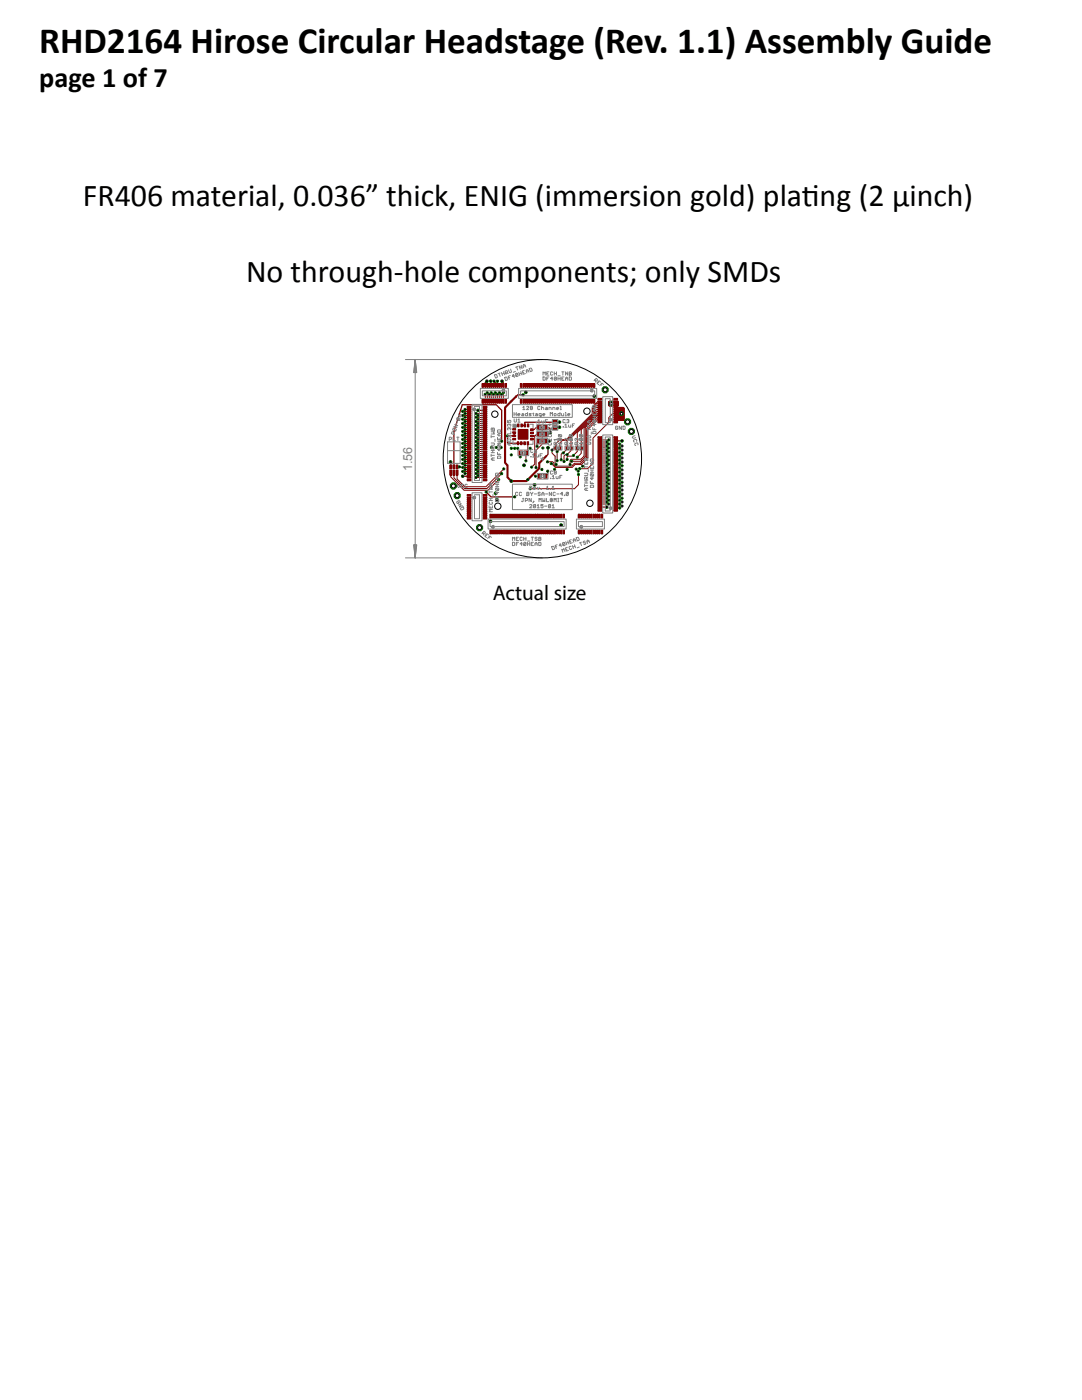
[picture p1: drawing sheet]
<svg xmlns="http://www.w3.org/2000/svg" width="216mm" height="279mm" viewBox="0 0 216 279" stroke-linecap="round" stroke-linejoin="round" font-family="sans-serif">
<defs><g id="words">
<text font-size="7.4" x="7.8" y="10.6">RHD2164 Hirose Circular Headstage (Rev. 1.1) Assembly Guide</text>
<g font-size="6.3">
<text x="16.6" y="41.1">FR406 material, 0.036” thick, ENIG (immersion gold) platng (2 μinch)</text>
<text x="160" y="41.1">i</text>
<text x="49.1" y="56.4">No through-hole components; only SMDs</text>
</g>
<text font-size="5.6" x="7.8" y="17.4">page 1 of 7</text>
<text font-size="4.2" x="98.3" y="119.7">Actual size</text>
<text font-size="2.5" fill="#808080" x="82.3" y="94" transform="rotate(-90 82.3 94)">1.56</text>
</g></defs>
<!-- layer: Layer 1 -->
<path d="M107.3 87.7h.7v.7h-.7z" fill="#800000"/>
<path d="M107.3 87.7h.7v.7h-.7z" fill="none" stroke="#800000" stroke-width=".2"/>
<path d="M108.4 87.7h.7v.7h-.7z" fill="#800000"/>
<path d="M108.4 87.7h.7v.7h-.7z" fill="none" stroke="#800000" stroke-width=".2"/>
<path d="M108.5 94.7h.7v.7h-.7z" fill="#800000"/>
<path d="M108.5 94.7h.7v.7h-.7z" fill="none" stroke="#800000" stroke-width=".2"/>
<path d="M107.4 94.7h.7v.7h-.7z" fill="#800000"/>
<path d="M107.4 94.7h.7v.7h-.7z" fill="none" stroke="#800000" stroke-width=".2"/>
<path d="M89.7 92.8h.4v.8h-.4z" fill="#800000"/>
<path d="M89.7 92.8h.4v.8h-.4z" fill="none" stroke="#800000" stroke-width=".2"/>
<path d="M90.4 92.8h.4v.8h-.4z" fill="#800000"/>
<path d="M90.4 92.8h.4v.8h-.4z" fill="none" stroke="#800000" stroke-width=".2"/>
<path d="M91 92.8h.4v.8h-.4z" fill="#800000"/>
<path d="M91 92.8h.4v.8h-.4z" fill="none" stroke="#800000" stroke-width=".2"/>
<path d="M89.7 93.8h.4v1h-.4z" fill="#800000"/>
<path d="M89.7 93.8h.4v1h-.4z" fill="none" stroke="#800000" stroke-width=".2"/>
<path d="M90.4 93.8h.4v1h-.4z" fill="#800000"/>
<path d="M90.4 93.8h.4v1h-.4z" fill="none" stroke="#800000" stroke-width=".2"/>
<path d="M91 93.8h.4v1h-.4z" fill="#800000"/>
<path d="M91 93.8h.4v1h-.4z" fill="none" stroke="#800000" stroke-width=".2"/>
<path d="M122.5 101.3h.7v.2h-.7z" fill="#800000"/>
<path d="M122.5 101.3h.7v.2h-.7z" fill="none" stroke="#800000" stroke-width=".2"/>
<path d="M122.5 100.9h.7v.2h-.7z" fill="#800000"/>
<path d="M122.5 100.9h.7v.2h-.7z" fill="none" stroke="#800000" stroke-width=".2"/>
<path d="M122.5 100.5h.7v.2h-.7z" fill="#800000"/>
<path d="M122.5 100.5h.7v.2h-.7z" fill="none" stroke="#800000" stroke-width=".2"/>
<path d="M122.5 100.1h.7v.2h-.7z" fill="#800000"/>
<path d="M122.5 100.1h.7v.2h-.7z" fill="none" stroke="#800000" stroke-width=".2"/>
<path d="M122.5 99.7h.7v.2h-.7z" fill="#800000"/>
<path d="M122.5 99.7h.7v.2h-.7z" fill="none" stroke="#800000" stroke-width=".2"/>
<path d="M122.5 99.3h.7v.2h-.7z" fill="#800000"/>
<path d="M122.5 99.3h.7v.2h-.7z" fill="none" stroke="#800000" stroke-width=".2"/>
<path d="M122.5 98.9h.7v.2h-.7z" fill="#800000"/>
<path d="M122.5 98.9h.7v.2h-.7z" fill="none" stroke="#800000" stroke-width=".2"/>
<path d="M122.5 98.5h.7v.2h-.7z" fill="#800000"/>
<path d="M122.5 98.5h.7v.2h-.7z" fill="none" stroke="#800000" stroke-width=".2"/>
<path d="M122.5 98.1h.7v.2h-.7z" fill="#800000"/>
<path d="M122.5 98.1h.7v.2h-.7z" fill="none" stroke="#800000" stroke-width=".2"/>
<path d="M122.5 97.7h.7v.2h-.7z" fill="#800000"/>
<path d="M122.5 97.7h.7v.2h-.7z" fill="none" stroke="#800000" stroke-width=".2"/>
<path d="M122.5 97.3h.7v.2h-.7z" fill="#800000"/>
<path d="M122.5 97.3h.7v.2h-.7z" fill="none" stroke="#800000" stroke-width=".2"/>
<path d="M122.5 96.9h.7v.2h-.7z" fill="#800000"/>
<path d="M122.5 96.9h.7v.2h-.7z" fill="none" stroke="#800000" stroke-width=".2"/>
<path d="M122.5 96.5h.7v.2h-.7z" fill="#800000"/>
<path d="M122.5 96.5h.7v.2h-.7z" fill="none" stroke="#800000" stroke-width=".2"/>
<path d="M122.5 96.1h.7v.2h-.7z" fill="#800000"/>
<path d="M122.5 96.1h.7v.2h-.7z" fill="none" stroke="#800000" stroke-width=".2"/>
<path d="M122.5 95.7h.7v.2h-.7z" fill="#800000"/>
<path d="M122.5 95.7h.7v.2h-.7z" fill="none" stroke="#800000" stroke-width=".2"/>
<path d="M122.5 95.3h.7v.2h-.7z" fill="#800000"/>
<path d="M122.5 95.3h.7v.2h-.7z" fill="none" stroke="#800000" stroke-width=".2"/>
<path d="M122.5 94.9h.7v.2h-.7z" fill="#800000"/>
<path d="M122.5 94.9h.7v.2h-.7z" fill="none" stroke="#800000" stroke-width=".2"/>
<path d="M122.5 94.5h.7v.2h-.7z" fill="#800000"/>
<path d="M122.5 94.5h.7v.2h-.7z" fill="none" stroke="#800000" stroke-width=".2"/>
<path d="M122.5 94.1h.7v.2h-.7z" fill="#800000"/>
<path d="M122.5 94.1h.7v.2h-.7z" fill="none" stroke="#800000" stroke-width=".2"/>
<path d="M122.5 93.7h.7v.2h-.7z" fill="#800000"/>
<path d="M122.5 93.7h.7v.2h-.7z" fill="none" stroke="#800000" stroke-width=".2"/>
<path d="M122.5 93.3h.7v.2h-.7z" fill="#800000"/>
<path d="M122.5 93.3h.7v.2h-.7z" fill="none" stroke="#800000" stroke-width=".2"/>
<path d="M122.5 92.9h.7v.2h-.7z" fill="#800000"/>
<path d="M122.5 92.9h.7v.2h-.7z" fill="none" stroke="#800000" stroke-width=".2"/>
<path d="M122.5 92.5h.7v.2h-.7z" fill="#800000"/>
<path d="M122.5 92.5h.7v.2h-.7z" fill="none" stroke="#800000" stroke-width=".2"/>
<path d="M122.5 92.1h.7v.2h-.7z" fill="#800000"/>
<path d="M122.5 92.1h.7v.2h-.7z" fill="none" stroke="#800000" stroke-width=".2"/>
<path d="M122.5 91.7h.7v.2h-.7z" fill="#800000"/>
<path d="M122.5 91.7h.7v.2h-.7z" fill="none" stroke="#800000" stroke-width=".2"/>
<path d="M122.5 91.3h.7v.2h-.7z" fill="#800000"/>
<path d="M122.5 91.3h.7v.2h-.7z" fill="none" stroke="#800000" stroke-width=".2"/>
<path d="M122.5 90.9h.7v.2h-.7z" fill="#800000"/>
<path d="M122.5 90.9h.7v.2h-.7z" fill="none" stroke="#800000" stroke-width=".2"/>
<path d="M122.5 90.5h.7v.2h-.7z" fill="#800000"/>
<path d="M122.5 90.5h.7v.2h-.7z" fill="none" stroke="#800000" stroke-width=".2"/>
<path d="M122.5 90.1h.7v.2h-.7z" fill="#800000"/>
<path d="M122.5 90.1h.7v.2h-.7z" fill="none" stroke="#800000" stroke-width=".2"/>
<path d="M122.5 89.7h.7v.2h-.7z" fill="#800000"/>
<path d="M122.5 89.7h.7v.2h-.7z" fill="none" stroke="#800000" stroke-width=".2"/>
<path d="M122.5 89.3h.7v.2h-.7z" fill="#800000"/>
<path d="M122.5 89.3h.7v.2h-.7z" fill="none" stroke="#800000" stroke-width=".2"/>
<path d="M122.5 88.9h.7v.2h-.7z" fill="#800000"/>
<path d="M122.5 88.9h.7v.2h-.7z" fill="none" stroke="#800000" stroke-width=".2"/>
<path d="M122.5 88.5h.7v.2h-.7z" fill="#800000"/>
<path d="M122.5 88.5h.7v.2h-.7z" fill="none" stroke="#800000" stroke-width=".2"/>
<path d="M122.5 88.1h.7v.2h-.7z" fill="#800000"/>
<path d="M122.5 88.1h.7v.2h-.7z" fill="none" stroke="#800000" stroke-width=".2"/>
<path d="M122.5 87.7h.7v.2h-.7z" fill="#800000"/>
<path d="M122.5 87.7h.7v.2h-.7z" fill="none" stroke="#800000" stroke-width=".2"/>
<path d="M119.3 87.7h.8v.2h-.8z" fill="#800000"/>
<path d="M119.3 87.7h.8v.2h-.8z" fill="none" stroke="#800000" stroke-width=".2"/>
<path d="M119.3 88.1h.8v.2h-.8z" fill="#800000"/>
<path d="M119.3 88.1h.8v.2h-.8z" fill="none" stroke="#800000" stroke-width=".2"/>
<path d="M119.3 88.5h.8v.2h-.8z" fill="#800000"/>
<path d="M119.3 88.5h.8v.2h-.8z" fill="none" stroke="#800000" stroke-width=".2"/>
<path d="M119.3 88.9h.8v.2h-.8z" fill="#800000"/>
<path d="M119.3 88.9h.8v.2h-.8z" fill="none" stroke="#800000" stroke-width=".2"/>
<path d="M119.3 89.3h.8v.2h-.8z" fill="#800000"/>
<path d="M119.3 89.3h.8v.2h-.8z" fill="none" stroke="#800000" stroke-width=".2"/>
<path d="M119.3 89.7h.8v.2h-.8z" fill="#800000"/>
<path d="M119.3 89.7h.8v.2h-.8z" fill="none" stroke="#800000" stroke-width=".2"/>
<path d="M119.3 90.1h.8v.2h-.8z" fill="#800000"/>
<path d="M119.3 90.1h.8v.2h-.8z" fill="none" stroke="#800000" stroke-width=".2"/>
<path d="M119.3 90.5h.8v.2h-.8z" fill="#800000"/>
<path d="M119.3 90.5h.8v.2h-.8z" fill="none" stroke="#800000" stroke-width=".2"/>
<path d="M119.3 90.9h.8v.2h-.8z" fill="#800000"/>
<path d="M119.3 90.9h.8v.2h-.8z" fill="none" stroke="#800000" stroke-width=".2"/>
<path d="M119.3 91.3h.8v.2h-.8z" fill="#800000"/>
<path d="M119.3 91.3h.8v.2h-.8z" fill="none" stroke="#800000" stroke-width=".2"/>
<path d="M119.3 91.7h.8v.2h-.8z" fill="#800000"/>
<path d="M119.3 91.7h.8v.2h-.8z" fill="none" stroke="#800000" stroke-width=".2"/>
<path d="M119.3 92.1h.8v.2h-.8z" fill="#800000"/>
<path d="M119.3 92.1h.8v.2h-.8z" fill="none" stroke="#800000" stroke-width=".2"/>
<path d="M119.3 92.5h.8v.2h-.8z" fill="#800000"/>
<path d="M119.3 92.5h.8v.2h-.8z" fill="none" stroke="#800000" stroke-width=".2"/>
<path d="M119.3 92.9h.8v.2h-.8z" fill="#800000"/>
<path d="M119.3 92.9h.8v.2h-.8z" fill="none" stroke="#800000" stroke-width=".2"/>
<path d="M119.3 93.3h.8v.2h-.8z" fill="#800000"/>
<path d="M119.3 93.3h.8v.2h-.8z" fill="none" stroke="#800000" stroke-width=".2"/>
<path d="M119.3 93.7h.8v.2h-.8z" fill="#800000"/>
<path d="M119.3 93.7h.8v.2h-.8z" fill="none" stroke="#800000" stroke-width=".2"/>
<path d="M119.3 94.1h.8v.2h-.8z" fill="#800000"/>
<path d="M119.3 94.1h.8v.2h-.8z" fill="none" stroke="#800000" stroke-width=".2"/>
<path d="M119.3 94.5h.8v.2h-.8z" fill="#800000"/>
<path d="M119.3 94.5h.8v.2h-.8z" fill="none" stroke="#800000" stroke-width=".2"/>
<path d="M119.3 94.9h.8v.2h-.8z" fill="#800000"/>
<path d="M119.3 94.9h.8v.2h-.8z" fill="none" stroke="#800000" stroke-width=".2"/>
<path d="M119.3 95.3h.8v.2h-.8z" fill="#800000"/>
<path d="M119.3 95.3h.8v.2h-.8z" fill="none" stroke="#800000" stroke-width=".2"/>
<path d="M119.3 95.7h.8v.2h-.8z" fill="#800000"/>
<path d="M119.3 95.7h.8v.2h-.8z" fill="none" stroke="#800000" stroke-width=".2"/>
<path d="M119.3 96.1h.8v.2h-.8z" fill="#800000"/>
<path d="M119.3 96.1h.8v.2h-.8z" fill="none" stroke="#800000" stroke-width=".2"/>
<path d="M119.3 96.5h.8v.2h-.8z" fill="#800000"/>
<path d="M119.3 96.5h.8v.2h-.8z" fill="none" stroke="#800000" stroke-width=".2"/>
<path d="M119.3 96.9h.8v.2h-.8z" fill="#800000"/>
<path d="M119.3 96.9h.8v.2h-.8z" fill="none" stroke="#800000" stroke-width=".2"/>
<path d="M119.3 97.3h.8v.2h-.8z" fill="#800000"/>
<path d="M119.3 97.3h.8v.2h-.8z" fill="none" stroke="#800000" stroke-width=".2"/>
<path d="M119.3 97.7h.8v.2h-.8z" fill="#800000"/>
<path d="M119.3 97.7h.8v.2h-.8z" fill="none" stroke="#800000" stroke-width=".2"/>
<path d="M119.3 98.1h.8v.2h-.8z" fill="#800000"/>
<path d="M119.3 98.1h.8v.2h-.8z" fill="none" stroke="#800000" stroke-width=".2"/>
<path d="M119.3 98.5h.8v.2h-.8z" fill="#800000"/>
<path d="M119.3 98.5h.8v.2h-.8z" fill="none" stroke="#800000" stroke-width=".2"/>
<path d="M119.3 98.9h.8v.2h-.8z" fill="#800000"/>
<path d="M119.3 98.9h.8v.2h-.8z" fill="none" stroke="#800000" stroke-width=".2"/>
<path d="M119.3 99.3h.8v.2h-.8z" fill="#800000"/>
<path d="M119.3 99.3h.8v.2h-.8z" fill="none" stroke="#800000" stroke-width=".2"/>
<path d="M119.3 99.7h.8v.2h-.8z" fill="#800000"/>
<path d="M119.3 99.7h.8v.2h-.8z" fill="none" stroke="#800000" stroke-width=".2"/>
<path d="M119.3 100.1h.8v.2h-.8z" fill="#800000"/>
<path d="M119.3 100.1h.8v.2h-.8z" fill="none" stroke="#800000" stroke-width=".2"/>
<path d="M119.3 100.5h.8v.2h-.8z" fill="#800000"/>
<path d="M119.3 100.5h.8v.2h-.8z" fill="none" stroke="#800000" stroke-width=".2"/>
<path d="M119.3 100.9h.8v.2h-.8z" fill="#800000"/>
<path d="M119.3 100.9h.8v.2h-.8z" fill="none" stroke="#800000" stroke-width=".2"/>
<path d="M119.3 101.3h.8v.2h-.8z" fill="#800000"/>
<path d="M119.3 101.3h.8v.2h-.8z" fill="none" stroke="#800000" stroke-width=".2"/>
<path d="M119.3 87.1h.8v.4h-.8z" fill="#800000"/>
<path d="M119.3 87.1h.8v.4h-.8z" fill="none" stroke="#800000" stroke-width=".2"/>
<path d="M122.5 87.1h.7v.4h-.7z" fill="#800000"/>
<path d="M122.5 87.1h.7v.4h-.7z" fill="none" stroke="#800000" stroke-width=".2"/>
<path d="M122.5 101.7h.7v.3h-.7z" fill="#800000"/>
<path d="M122.5 101.7h.7v.3h-.7z" fill="none" stroke="#800000" stroke-width=".2"/>
<path d="M119.3 101.7h.8v.3h-.8z" fill="#800000"/>
<path d="M119.3 101.7h.8v.3h-.8z" fill="none" stroke="#800000" stroke-width=".2"/>
<path d="M98.3 105.8h.2v.8h-.2z" fill="#800000"/>
<path d="M98.3 105.8h.2v.8h-.2z" fill="none" stroke="#800000" stroke-width=".2"/>
<path d="M98.7 105.8h.2v.8h-.2z" fill="#800000"/>
<path d="M98.7 105.8h.2v.8h-.2z" fill="none" stroke="#800000" stroke-width=".2"/>
<path d="M99.1 105.8h.2v.8h-.2z" fill="#800000"/>
<path d="M99.1 105.8h.2v.8h-.2z" fill="none" stroke="#800000" stroke-width=".2"/>
<path d="M99.5 105.8h.2v.8h-.2z" fill="#800000"/>
<path d="M99.5 105.8h.2v.8h-.2z" fill="none" stroke="#800000" stroke-width=".2"/>
<path d="M99.9 105.8h.2v.8h-.2z" fill="#800000"/>
<path d="M99.9 105.8h.2v.8h-.2z" fill="none" stroke="#800000" stroke-width=".2"/>
<path d="M100.3 105.8h.2v.8h-.2z" fill="#800000"/>
<path d="M100.3 105.8h.2v.8h-.2z" fill="none" stroke="#800000" stroke-width=".2"/>
<path d="M100.7 105.8h.2v.8h-.2z" fill="#800000"/>
<path d="M100.7 105.8h.2v.8h-.2z" fill="none" stroke="#800000" stroke-width=".2"/>
<path d="M101.1 105.8h.2v.8h-.2z" fill="#800000"/>
<path d="M101.1 105.8h.2v.8h-.2z" fill="none" stroke="#800000" stroke-width=".2"/>
<path d="M101.5 105.8h.2v.8h-.2z" fill="#800000"/>
<path d="M101.5 105.8h.2v.8h-.2z" fill="none" stroke="#800000" stroke-width=".2"/>
<path d="M101.9 105.8h.2v.8h-.2z" fill="#800000"/>
<path d="M101.9 105.8h.2v.8h-.2z" fill="none" stroke="#800000" stroke-width=".2"/>
<path d="M102.3 105.8h.2v.8h-.2z" fill="#800000"/>
<path d="M102.3 105.8h.2v.8h-.2z" fill="none" stroke="#800000" stroke-width=".2"/>
<path d="M102.7 105.8h.2v.8h-.2z" fill="#800000"/>
<path d="M102.7 105.8h.2v.8h-.2z" fill="none" stroke="#800000" stroke-width=".2"/>
<path d="M103.1 105.8h.2v.8h-.2z" fill="#800000"/>
<path d="M103.1 105.8h.2v.8h-.2z" fill="none" stroke="#800000" stroke-width=".2"/>
<path d="M103.5 105.8h.2v.8h-.2z" fill="#800000"/>
<path d="M103.5 105.8h.2v.8h-.2z" fill="none" stroke="#800000" stroke-width=".2"/>
<path d="M103.9 105.8h.2v.8h-.2z" fill="#800000"/>
<path d="M103.9 105.8h.2v.8h-.2z" fill="none" stroke="#800000" stroke-width=".2"/>
<path d="M104.3 105.8h.2v.8h-.2z" fill="#800000"/>
<path d="M104.3 105.8h.2v.8h-.2z" fill="none" stroke="#800000" stroke-width=".2"/>
<path d="M104.7 105.8h.2v.8h-.2z" fill="#800000"/>
<path d="M104.7 105.8h.2v.8h-.2z" fill="none" stroke="#800000" stroke-width=".2"/>
<path d="M105.1 105.8h.2v.8h-.2z" fill="#800000"/>
<path d="M105.1 105.8h.2v.8h-.2z" fill="none" stroke="#800000" stroke-width=".2"/>
<path d="M105.5 105.8h.2v.8h-.2z" fill="#800000"/>
<path d="M105.5 105.8h.2v.8h-.2z" fill="none" stroke="#800000" stroke-width=".2"/>
<path d="M105.9 105.8h.2v.8h-.2z" fill="#800000"/>
<path d="M105.9 105.8h.2v.8h-.2z" fill="none" stroke="#800000" stroke-width=".2"/>
<path d="M106.3 105.8h.2v.8h-.2z" fill="#800000"/>
<path d="M106.3 105.8h.2v.8h-.2z" fill="none" stroke="#800000" stroke-width=".2"/>
<path d="M106.7 105.8h.2v.8h-.2z" fill="#800000"/>
<path d="M106.7 105.8h.2v.8h-.2z" fill="none" stroke="#800000" stroke-width=".2"/>
<path d="M107.1 105.8h.2v.8h-.2z" fill="#800000"/>
<path d="M107.1 105.8h.2v.8h-.2z" fill="none" stroke="#800000" stroke-width=".2"/>
<path d="M107.5 105.8h.2v.8h-.2z" fill="#800000"/>
<path d="M107.5 105.8h.2v.8h-.2z" fill="none" stroke="#800000" stroke-width=".2"/>
<path d="M107.9 105.8h.2v.8h-.2z" fill="#800000"/>
<path d="M107.9 105.8h.2v.8h-.2z" fill="none" stroke="#800000" stroke-width=".2"/>
<path d="M108.3 105.8h.2v.8h-.2z" fill="#800000"/>
<path d="M108.3 105.8h.2v.8h-.2z" fill="none" stroke="#800000" stroke-width=".2"/>
<path d="M108.7 105.8h.2v.8h-.2z" fill="#800000"/>
<path d="M108.7 105.8h.2v.8h-.2z" fill="none" stroke="#800000" stroke-width=".2"/>
<path d="M109.1 105.8h.2v.8h-.2z" fill="#800000"/>
<path d="M109.1 105.8h.2v.8h-.2z" fill="none" stroke="#800000" stroke-width=".2"/>
<path d="M109.5 105.8h.2v.8h-.2z" fill="#800000"/>
<path d="M109.5 105.8h.2v.8h-.2z" fill="none" stroke="#800000" stroke-width=".2"/>
<path d="M109.9 105.8h.2v.8h-.2z" fill="#800000"/>
<path d="M109.9 105.8h.2v.8h-.2z" fill="none" stroke="#800000" stroke-width=".2"/>
<path d="M110.3 105.8h.2v.8h-.2z" fill="#800000"/>
<path d="M110.3 105.8h.2v.8h-.2z" fill="none" stroke="#800000" stroke-width=".2"/>
<path d="M110.7 105.8h.2v.8h-.2z" fill="#800000"/>
<path d="M110.7 105.8h.2v.8h-.2z" fill="none" stroke="#800000" stroke-width=".2"/>
<path d="M111.1 105.8h.2v.8h-.2z" fill="#800000"/>
<path d="M111.1 105.8h.2v.8h-.2z" fill="none" stroke="#800000" stroke-width=".2"/>
<path d="M111.5 105.8h.2v.8h-.2z" fill="#800000"/>
<path d="M111.5 105.8h.2v.8h-.2z" fill="none" stroke="#800000" stroke-width=".2"/>
<path d="M111.9 105.8h.2v.8h-.2z" fill="#800000"/>
<path d="M111.9 105.8h.2v.8h-.2z" fill="none" stroke="#800000" stroke-width=".2"/>
<path d="M111.9 102.6h.2v.8h-.2z" fill="#800000"/>
<path d="M111.9 102.6h.2v.8h-.2z" fill="none" stroke="#800000" stroke-width=".2"/>
<path d="M111.5 102.6h.2v.8h-.2z" fill="#800000"/>
<path d="M111.5 102.6h.2v.8h-.2z" fill="none" stroke="#800000" stroke-width=".2"/>
<path d="M111.1 102.6h.2v.8h-.2z" fill="#800000"/>
<path d="M111.1 102.6h.2v.8h-.2z" fill="none" stroke="#800000" stroke-width=".2"/>
<path d="M110.7 102.6h.2v.8h-.2z" fill="#800000"/>
<path d="M110.7 102.6h.2v.8h-.2z" fill="none" stroke="#800000" stroke-width=".2"/>
<path d="M110.3 102.6h.2v.8h-.2z" fill="#800000"/>
<path d="M110.3 102.6h.2v.8h-.2z" fill="none" stroke="#800000" stroke-width=".2"/>
<path d="M109.9 102.6h.2v.8h-.2z" fill="#800000"/>
<path d="M109.9 102.6h.2v.8h-.2z" fill="none" stroke="#800000" stroke-width=".2"/>
<path d="M109.5 102.6h.2v.8h-.2z" fill="#800000"/>
<path d="M109.5 102.6h.2v.8h-.2z" fill="none" stroke="#800000" stroke-width=".2"/>
<path d="M109.1 102.6h.2v.8h-.2z" fill="#800000"/>
<path d="M109.1 102.6h.2v.8h-.2z" fill="none" stroke="#800000" stroke-width=".2"/>
<path d="M108.7 102.6h.2v.8h-.2z" fill="#800000"/>
<path d="M108.7 102.6h.2v.8h-.2z" fill="none" stroke="#800000" stroke-width=".2"/>
<path d="M108.3 102.6h.2v.8h-.2z" fill="#800000"/>
<path d="M108.3 102.6h.2v.8h-.2z" fill="none" stroke="#800000" stroke-width=".2"/>
<path d="M107.9 102.6h.2v.8h-.2z" fill="#800000"/>
<path d="M107.9 102.6h.2v.8h-.2z" fill="none" stroke="#800000" stroke-width=".2"/>
<path d="M107.5 102.6h.2v.8h-.2z" fill="#800000"/>
<path d="M107.5 102.6h.2v.8h-.2z" fill="none" stroke="#800000" stroke-width=".2"/>
<path d="M107.1 102.6h.2v.8h-.2z" fill="#800000"/>
<path d="M107.1 102.6h.2v.8h-.2z" fill="none" stroke="#800000" stroke-width=".2"/>
<path d="M106.7 102.6h.2v.8h-.2z" fill="#800000"/>
<path d="M106.7 102.6h.2v.8h-.2z" fill="none" stroke="#800000" stroke-width=".2"/>
<path d="M106.3 102.6h.2v.8h-.2z" fill="#800000"/>
<path d="M106.3 102.6h.2v.8h-.2z" fill="none" stroke="#800000" stroke-width=".2"/>
<path d="M105.9 102.6h.2v.8h-.2z" fill="#800000"/>
<path d="M105.9 102.6h.2v.8h-.2z" fill="none" stroke="#800000" stroke-width=".2"/>
<path d="M105.5 102.6h.2v.8h-.2z" fill="#800000"/>
<path d="M105.5 102.6h.2v.8h-.2z" fill="none" stroke="#800000" stroke-width=".2"/>
<path d="M105.1 102.6h.2v.8h-.2z" fill="#800000"/>
<path d="M105.1 102.6h.2v.8h-.2z" fill="none" stroke="#800000" stroke-width=".2"/>
<path d="M104.7 102.6h.2v.8h-.2z" fill="#800000"/>
<path d="M104.7 102.6h.2v.8h-.2z" fill="none" stroke="#800000" stroke-width=".2"/>
<path d="M104.3 102.6h.2v.8h-.2z" fill="#800000"/>
<path d="M104.3 102.6h.2v.8h-.2z" fill="none" stroke="#800000" stroke-width=".2"/>
<path d="M103.9 102.6h.2v.8h-.2z" fill="#800000"/>
<path d="M103.9 102.6h.2v.8h-.2z" fill="none" stroke="#800000" stroke-width=".2"/>
<path d="M103.5 102.6h.2v.8h-.2z" fill="#800000"/>
<path d="M103.5 102.6h.2v.8h-.2z" fill="none" stroke="#800000" stroke-width=".2"/>
<path d="M103.1 102.6h.2v.8h-.2z" fill="#800000"/>
<path d="M103.1 102.6h.2v.8h-.2z" fill="none" stroke="#800000" stroke-width=".2"/>
<path d="M102.7 102.6h.2v.8h-.2z" fill="#800000"/>
<path d="M102.7 102.6h.2v.8h-.2z" fill="none" stroke="#800000" stroke-width=".2"/>
<path d="M102.3 102.6h.2v.8h-.2z" fill="#800000"/>
<path d="M102.3 102.6h.2v.8h-.2z" fill="none" stroke="#800000" stroke-width=".2"/>
<path d="M101.9 102.6h.2v.8h-.2z" fill="#800000"/>
<path d="M101.9 102.6h.2v.8h-.2z" fill="none" stroke="#800000" stroke-width=".2"/>
<path d="M101.5 102.6h.2v.8h-.2z" fill="#800000"/>
<path d="M101.5 102.6h.2v.8h-.2z" fill="none" stroke="#800000" stroke-width=".2"/>
<path d="M101.1 102.6h.2v.8h-.2z" fill="#800000"/>
<path d="M101.1 102.6h.2v.8h-.2z" fill="none" stroke="#800000" stroke-width=".2"/>
<path d="M100.7 102.6h.2v.8h-.2z" fill="#800000"/>
<path d="M100.7 102.6h.2v.8h-.2z" fill="none" stroke="#800000" stroke-width=".2"/>
<path d="M100.3 102.6h.2v.8h-.2z" fill="#800000"/>
<path d="M100.3 102.6h.2v.8h-.2z" fill="none" stroke="#800000" stroke-width=".2"/>
<path d="M99.9 102.6h.2v.8h-.2z" fill="#800000"/>
<path d="M99.9 102.6h.2v.8h-.2z" fill="none" stroke="#800000" stroke-width=".2"/>
<path d="M99.5 102.6h.2v.8h-.2z" fill="#800000"/>
<path d="M99.5 102.6h.2v.8h-.2z" fill="none" stroke="#800000" stroke-width=".2"/>
<path d="M99.1 102.6h.2v.8h-.2z" fill="#800000"/>
<path d="M99.1 102.6h.2v.8h-.2z" fill="none" stroke="#800000" stroke-width=".2"/>
<path d="M98.7 102.6h.2v.8h-.2z" fill="#800000"/>
<path d="M98.7 102.6h.2v.8h-.2z" fill="none" stroke="#800000" stroke-width=".2"/>
<path d="M98.3 102.6h.2v.8h-.2z" fill="#800000"/>
<path d="M98.3 102.6h.2v.8h-.2z" fill="none" stroke="#800000" stroke-width=".2"/>
<path d="M112.3 102.6h.3v.8h-.3z" fill="#800000"/>
<path d="M112.3 102.6h.3v.8h-.3z" fill="none" stroke="#800000" stroke-width=".2"/>
<path d="M112.3 105.8h.3v.8h-.3z" fill="#800000"/>
<path d="M112.3 105.8h.3v.8h-.3z" fill="none" stroke="#800000" stroke-width=".2"/>
<path d="M97.7 105.8h.4v.8h-.4z" fill="#800000"/>
<path d="M97.7 105.8h.4v.8h-.4z" fill="none" stroke="#800000" stroke-width=".2"/>
<path d="M97.7 102.6h.4v.8h-.4z" fill="#800000"/>
<path d="M97.7 102.6h.4v.8h-.4z" fill="none" stroke="#800000" stroke-width=".2"/>
<path d="M118 76.5h.2v.8h-.2z" fill="#800000"/>
<path d="M118 76.5h.2v.8h-.2z" fill="none" stroke="#800000" stroke-width=".2"/>
<path d="M117.6 76.5h.2v.8h-.2z" fill="#800000"/>
<path d="M117.6 76.5h.2v.8h-.2z" fill="none" stroke="#800000" stroke-width=".2"/>
<path d="M117.2 76.5h.2v.8h-.2z" fill="#800000"/>
<path d="M117.2 76.5h.2v.8h-.2z" fill="none" stroke="#800000" stroke-width=".2"/>
<path d="M116.8 76.5h.2v.8h-.2z" fill="#800000"/>
<path d="M116.8 76.5h.2v.8h-.2z" fill="none" stroke="#800000" stroke-width=".2"/>
<path d="M116.4 76.5h.2v.8h-.2z" fill="#800000"/>
<path d="M116.4 76.5h.2v.8h-.2z" fill="none" stroke="#800000" stroke-width=".2"/>
<path d="M116 76.5h.2v.8h-.2z" fill="#800000"/>
<path d="M116 76.5h.2v.8h-.2z" fill="none" stroke="#800000" stroke-width=".2"/>
<path d="M115.6 76.5h.2v.8h-.2z" fill="#800000"/>
<path d="M115.6 76.5h.2v.8h-.2z" fill="none" stroke="#800000" stroke-width=".2"/>
<path d="M115.2 76.5h.2v.8h-.2z" fill="#800000"/>
<path d="M115.2 76.5h.2v.8h-.2z" fill="none" stroke="#800000" stroke-width=".2"/>
<path d="M114.8 76.5h.2v.8h-.2z" fill="#800000"/>
<path d="M114.8 76.5h.2v.8h-.2z" fill="none" stroke="#800000" stroke-width=".2"/>
<path d="M114.4 76.5h.2v.8h-.2z" fill="#800000"/>
<path d="M114.4 76.5h.2v.8h-.2z" fill="none" stroke="#800000" stroke-width=".2"/>
<path d="M114 76.5h.2v.8h-.2z" fill="#800000"/>
<path d="M114 76.5h.2v.8h-.2z" fill="none" stroke="#800000" stroke-width=".2"/>
<path d="M113.6 76.5h.2v.8h-.2z" fill="#800000"/>
<path d="M113.6 76.5h.2v.8h-.2z" fill="none" stroke="#800000" stroke-width=".2"/>
<path d="M113.2 76.5h.2v.8h-.2z" fill="#800000"/>
<path d="M113.2 76.5h.2v.8h-.2z" fill="none" stroke="#800000" stroke-width=".2"/>
<path d="M112.8 76.5h.2v.8h-.2z" fill="#800000"/>
<path d="M112.8 76.5h.2v.8h-.2z" fill="none" stroke="#800000" stroke-width=".2"/>
<path d="M112.4 76.5h.2v.8h-.2z" fill="#800000"/>
<path d="M112.4 76.5h.2v.8h-.2z" fill="none" stroke="#800000" stroke-width=".2"/>
<path d="M112 76.5h.2v.8h-.2z" fill="#800000"/>
<path d="M112 76.5h.2v.8h-.2z" fill="none" stroke="#800000" stroke-width=".2"/>
<path d="M111.6 76.5h.2v.8h-.2z" fill="#800000"/>
<path d="M111.6 76.5h.2v.8h-.2z" fill="none" stroke="#800000" stroke-width=".2"/>
<path d="M111.2 76.5h.2v.8h-.2z" fill="#800000"/>
<path d="M111.2 76.5h.2v.8h-.2z" fill="none" stroke="#800000" stroke-width=".2"/>
<path d="M110.8 76.5h.2v.8h-.2z" fill="#800000"/>
<path d="M110.8 76.5h.2v.8h-.2z" fill="none" stroke="#800000" stroke-width=".2"/>
<path d="M110.4 76.5h.2v.8h-.2z" fill="#800000"/>
<path d="M110.4 76.5h.2v.8h-.2z" fill="none" stroke="#800000" stroke-width=".2"/>
<path d="M110 76.5h.2v.8h-.2z" fill="#800000"/>
<path d="M110 76.5h.2v.8h-.2z" fill="none" stroke="#800000" stroke-width=".2"/>
<path d="M109.6 76.5h.2v.8h-.2z" fill="#800000"/>
<path d="M109.6 76.5h.2v.8h-.2z" fill="none" stroke="#800000" stroke-width=".2"/>
<path d="M109.2 76.5h.2v.8h-.2z" fill="#800000"/>
<path d="M109.2 76.5h.2v.8h-.2z" fill="none" stroke="#800000" stroke-width=".2"/>
<path d="M108.8 76.5h.2v.8h-.2z" fill="#800000"/>
<path d="M108.8 76.5h.2v.8h-.2z" fill="none" stroke="#800000" stroke-width=".2"/>
<path d="M108.4 76.5h.2v.8h-.2z" fill="#800000"/>
<path d="M108.4 76.5h.2v.8h-.2z" fill="none" stroke="#800000" stroke-width=".2"/>
<path d="M108 76.5h.2v.8h-.2z" fill="#800000"/>
<path d="M108 76.5h.2v.8h-.2z" fill="none" stroke="#800000" stroke-width=".2"/>
<path d="M107.6 76.5h.2v.8h-.2z" fill="#800000"/>
<path d="M107.6 76.5h.2v.8h-.2z" fill="none" stroke="#800000" stroke-width=".2"/>
<path d="M107.2 76.5h.2v.8h-.2z" fill="#800000"/>
<path d="M107.2 76.5h.2v.8h-.2z" fill="none" stroke="#800000" stroke-width=".2"/>
<path d="M106.8 76.5h.2v.8h-.2z" fill="#800000"/>
<path d="M106.8 76.5h.2v.8h-.2z" fill="none" stroke="#800000" stroke-width=".2"/>
<path d="M106.4 76.5h.2v.8h-.2z" fill="#800000"/>
<path d="M106.4 76.5h.2v.8h-.2z" fill="none" stroke="#800000" stroke-width=".2"/>
<path d="M106 76.5h.2v.8h-.2z" fill="#800000"/>
<path d="M106 76.5h.2v.8h-.2z" fill="none" stroke="#800000" stroke-width=".2"/>
<path d="M105.6 76.5h.2v.8h-.2z" fill="#800000"/>
<path d="M105.6 76.5h.2v.8h-.2z" fill="none" stroke="#800000" stroke-width=".2"/>
<path d="M105.2 76.5h.2v.8h-.2z" fill="#800000"/>
<path d="M105.2 76.5h.2v.8h-.2z" fill="none" stroke="#800000" stroke-width=".2"/>
<path d="M104.8 76.5h.2v.8h-.2z" fill="#800000"/>
<path d="M104.8 76.5h.2v.8h-.2z" fill="none" stroke="#800000" stroke-width=".2"/>
<path d="M104.4 76.5h.2v.8h-.2z" fill="#800000"/>
<path d="M104.4 76.5h.2v.8h-.2z" fill="none" stroke="#800000" stroke-width=".2"/>
<path d="M104.4 79.7h.2v.8h-.2z" fill="#800000"/>
<path d="M104.4 79.7h.2v.8h-.2z" fill="none" stroke="#800000" stroke-width=".2"/>
<path d="M104.8 79.7h.2v.8h-.2z" fill="#800000"/>
<path d="M104.8 79.7h.2v.8h-.2z" fill="none" stroke="#800000" stroke-width=".2"/>
<path d="M105.2 79.7h.2v.8h-.2z" fill="#800000"/>
<path d="M105.2 79.7h.2v.8h-.2z" fill="none" stroke="#800000" stroke-width=".2"/>
<path d="M105.6 79.7h.2v.8h-.2z" fill="#800000"/>
<path d="M105.6 79.7h.2v.8h-.2z" fill="none" stroke="#800000" stroke-width=".2"/>
<path d="M106 79.7h.2v.8h-.2z" fill="#800000"/>
<path d="M106 79.7h.2v.8h-.2z" fill="none" stroke="#800000" stroke-width=".2"/>
<path d="M106.4 79.7h.2v.8h-.2z" fill="#800000"/>
<path d="M106.4 79.7h.2v.8h-.2z" fill="none" stroke="#800000" stroke-width=".2"/>
<path d="M106.8 79.7h.2v.8h-.2z" fill="#800000"/>
<path d="M106.8 79.7h.2v.8h-.2z" fill="none" stroke="#800000" stroke-width=".2"/>
<path d="M107.2 79.7h.2v.8h-.2z" fill="#800000"/>
<path d="M107.2 79.7h.2v.8h-.2z" fill="none" stroke="#800000" stroke-width=".2"/>
<path d="M107.6 79.7h.2v.8h-.2z" fill="#800000"/>
<path d="M107.6 79.7h.2v.8h-.2z" fill="none" stroke="#800000" stroke-width=".2"/>
<path d="M108 79.7h.2v.8h-.2z" fill="#800000"/>
<path d="M108 79.7h.2v.8h-.2z" fill="none" stroke="#800000" stroke-width=".2"/>
<path d="M108.4 79.7h.2v.8h-.2z" fill="#800000"/>
<path d="M108.4 79.7h.2v.8h-.2z" fill="none" stroke="#800000" stroke-width=".2"/>
<path d="M108.8 79.7h.2v.8h-.2z" fill="#800000"/>
<path d="M108.8 79.7h.2v.8h-.2z" fill="none" stroke="#800000" stroke-width=".2"/>
<path d="M109.2 79.7h.2v.8h-.2z" fill="#800000"/>
<path d="M109.2 79.7h.2v.8h-.2z" fill="none" stroke="#800000" stroke-width=".2"/>
<path d="M109.6 79.7h.2v.8h-.2z" fill="#800000"/>
<path d="M109.6 79.7h.2v.8h-.2z" fill="none" stroke="#800000" stroke-width=".2"/>
<path d="M110 79.7h.2v.8h-.2z" fill="#800000"/>
<path d="M110 79.7h.2v.8h-.2z" fill="none" stroke="#800000" stroke-width=".2"/>
<path d="M110.4 79.7h.2v.8h-.2z" fill="#800000"/>
<path d="M110.4 79.7h.2v.8h-.2z" fill="none" stroke="#800000" stroke-width=".2"/>
<path d="M110.8 79.7h.2v.8h-.2z" fill="#800000"/>
<path d="M110.8 79.7h.2v.8h-.2z" fill="none" stroke="#800000" stroke-width=".2"/>
<path d="M111.2 79.7h.2v.8h-.2z" fill="#800000"/>
<path d="M111.2 79.7h.2v.8h-.2z" fill="none" stroke="#800000" stroke-width=".2"/>
<path d="M111.6 79.7h.2v.8h-.2z" fill="#800000"/>
<path d="M111.6 79.7h.2v.8h-.2z" fill="none" stroke="#800000" stroke-width=".2"/>
<path d="M112 79.7h.2v.8h-.2z" fill="#800000"/>
<path d="M112 79.7h.2v.8h-.2z" fill="none" stroke="#800000" stroke-width=".2"/>
<path d="M112.4 79.7h.2v.8h-.2z" fill="#800000"/>
<path d="M112.4 79.7h.2v.8h-.2z" fill="none" stroke="#800000" stroke-width=".2"/>
<path d="M112.8 79.7h.2v.8h-.2z" fill="#800000"/>
<path d="M112.8 79.7h.2v.8h-.2z" fill="none" stroke="#800000" stroke-width=".2"/>
<path d="M113.2 79.7h.2v.8h-.2z" fill="#800000"/>
<path d="M113.2 79.7h.2v.8h-.2z" fill="none" stroke="#800000" stroke-width=".2"/>
<path d="M113.6 79.7h.2v.8h-.2z" fill="#800000"/>
<path d="M113.6 79.7h.2v.8h-.2z" fill="none" stroke="#800000" stroke-width=".2"/>
<path d="M114 79.7h.2v.8h-.2z" fill="#800000"/>
<path d="M114 79.7h.2v.8h-.2z" fill="none" stroke="#800000" stroke-width=".2"/>
<path d="M114.4 79.7h.2v.8h-.2z" fill="#800000"/>
<path d="M114.4 79.7h.2v.8h-.2z" fill="none" stroke="#800000" stroke-width=".2"/>
<path d="M114.8 79.7h.2v.8h-.2z" fill="#800000"/>
<path d="M114.8 79.7h.2v.8h-.2z" fill="none" stroke="#800000" stroke-width=".2"/>
<path d="M115.2 79.7h.2v.8h-.2z" fill="#800000"/>
<path d="M115.2 79.7h.2v.8h-.2z" fill="none" stroke="#800000" stroke-width=".2"/>
<path d="M115.6 79.7h.2v.8h-.2z" fill="#800000"/>
<path d="M115.6 79.7h.2v.8h-.2z" fill="none" stroke="#800000" stroke-width=".2"/>
<path d="M116 79.7h.2v.8h-.2z" fill="#800000"/>
<path d="M116 79.7h.2v.8h-.2z" fill="none" stroke="#800000" stroke-width=".2"/>
<path d="M116.4 79.7h.2v.8h-.2z" fill="#800000"/>
<path d="M116.4 79.7h.2v.8h-.2z" fill="none" stroke="#800000" stroke-width=".2"/>
<path d="M116.8 79.7h.2v.8h-.2z" fill="#800000"/>
<path d="M116.8 79.7h.2v.8h-.2z" fill="none" stroke="#800000" stroke-width=".2"/>
<path d="M117.2 79.7h.2v.8h-.2z" fill="#800000"/>
<path d="M117.2 79.7h.2v.8h-.2z" fill="none" stroke="#800000" stroke-width=".2"/>
<path d="M117.6 79.7h.2v.8h-.2z" fill="#800000"/>
<path d="M117.6 79.7h.2v.8h-.2z" fill="none" stroke="#800000" stroke-width=".2"/>
<path d="M118 79.7h.2v.8h-.2z" fill="#800000"/>
<path d="M118 79.7h.2v.8h-.2z" fill="none" stroke="#800000" stroke-width=".2"/>
<path d="M103.8 79.7h.4v.8h-.4z" fill="#800000"/>
<path d="M103.8 79.7h.4v.8h-.4z" fill="none" stroke="#800000" stroke-width=".2"/>
<path d="M103.8 76.5h.4v.8h-.4z" fill="#800000"/>
<path d="M103.8 76.5h.4v.8h-.4z" fill="none" stroke="#800000" stroke-width=".2"/>
<path d="M118.4 76.5h.3v.8h-.3z" fill="#800000"/>
<path d="M118.4 76.5h.3v.8h-.3z" fill="none" stroke="#800000" stroke-width=".2"/>
<path d="M118.4 79.7h.3v.8h-.3z" fill="#800000"/>
<path d="M118.4 79.7h.3v.8h-.3z" fill="none" stroke="#800000" stroke-width=".2"/>
<path d="M93.2 81.6h.8v.2h-.8z" fill="#800000"/>
<path d="M93.2 81.6h.8v.2h-.8z" fill="none" stroke="#800000" stroke-width=".2"/>
<path d="M93.2 82h.8v.2h-.8z" fill="#800000"/>
<path d="M93.2 82h.8v.2h-.8z" fill="none" stroke="#800000" stroke-width=".2"/>
<path d="M93.2 82.4h.8v.2h-.8z" fill="#800000"/>
<path d="M93.2 82.4h.8v.2h-.8z" fill="none" stroke="#800000" stroke-width=".2"/>
<path d="M93.2 82.8h.8v.2h-.8z" fill="#800000"/>
<path d="M93.2 82.8h.8v.2h-.8z" fill="none" stroke="#800000" stroke-width=".2"/>
<path d="M93.2 83.2h.8v.2h-.8z" fill="#800000"/>
<path d="M93.2 83.2h.8v.2h-.8z" fill="none" stroke="#800000" stroke-width=".2"/>
<path d="M93.2 83.6h.8v.2h-.8z" fill="#800000"/>
<path d="M93.2 83.6h.8v.2h-.8z" fill="none" stroke="#800000" stroke-width=".2"/>
<path d="M93.2 84h.8v.2h-.8z" fill="#800000"/>
<path d="M93.2 84h.8v.2h-.8z" fill="none" stroke="#800000" stroke-width=".2"/>
<path d="M93.2 84.4h.8v.2h-.8z" fill="#800000"/>
<path d="M93.2 84.4h.8v.2h-.8z" fill="none" stroke="#800000" stroke-width=".2"/>
<path d="M93.2 84.8h.8v.2h-.8z" fill="#800000"/>
<path d="M93.2 84.8h.8v.2h-.8z" fill="none" stroke="#800000" stroke-width=".2"/>
<path d="M93.2 85.2h.8v.2h-.8z" fill="#800000"/>
<path d="M93.2 85.2h.8v.2h-.8z" fill="none" stroke="#800000" stroke-width=".2"/>
<path d="M93.2 85.6h.8v.2h-.8z" fill="#800000"/>
<path d="M93.2 85.6h.8v.2h-.8z" fill="none" stroke="#800000" stroke-width=".2"/>
<path d="M93.2 86h.8v.2h-.8z" fill="#800000"/>
<path d="M93.2 86h.8v.2h-.8z" fill="none" stroke="#800000" stroke-width=".2"/>
<path d="M93.2 86.4h.8v.2h-.8z" fill="#800000"/>
<path d="M93.2 86.4h.8v.2h-.8z" fill="none" stroke="#800000" stroke-width=".2"/>
<path d="M93.2 86.8h.8v.2h-.8z" fill="#800000"/>
<path d="M93.2 86.8h.8v.2h-.8z" fill="none" stroke="#800000" stroke-width=".2"/>
<path d="M93.2 87.2h.8v.2h-.8z" fill="#800000"/>
<path d="M93.2 87.2h.8v.2h-.8z" fill="none" stroke="#800000" stroke-width=".2"/>
<path d="M93.2 87.6h.8v.2h-.8z" fill="#800000"/>
<path d="M93.2 87.6h.8v.2h-.8z" fill="none" stroke="#800000" stroke-width=".2"/>
<path d="M93.2 88h.8v.2h-.8z" fill="#800000"/>
<path d="M93.2 88h.8v.2h-.8z" fill="none" stroke="#800000" stroke-width=".2"/>
<path d="M93.2 88.4h.8v.2h-.8z" fill="#800000"/>
<path d="M93.2 88.4h.8v.2h-.8z" fill="none" stroke="#800000" stroke-width=".2"/>
<path d="M93.2 88.8h.8v.2h-.8z" fill="#800000"/>
<path d="M93.2 88.8h.8v.2h-.8z" fill="none" stroke="#800000" stroke-width=".2"/>
<path d="M93.2 89.2h.8v.2h-.8z" fill="#800000"/>
<path d="M93.2 89.2h.8v.2h-.8z" fill="none" stroke="#800000" stroke-width=".2"/>
<path d="M93.2 89.6h.8v.2h-.8z" fill="#800000"/>
<path d="M93.2 89.6h.8v.2h-.8z" fill="none" stroke="#800000" stroke-width=".2"/>
<path d="M93.2 90h.8v.2h-.8z" fill="#800000"/>
<path d="M93.2 90h.8v.2h-.8z" fill="none" stroke="#800000" stroke-width=".2"/>
<path d="M93.2 90.4h.8v.2h-.8z" fill="#800000"/>
<path d="M93.2 90.4h.8v.2h-.8z" fill="none" stroke="#800000" stroke-width=".2"/>
<path d="M93.2 90.8h.8v.2h-.8z" fill="#800000"/>
<path d="M93.2 90.8h.8v.2h-.8z" fill="none" stroke="#800000" stroke-width=".2"/>
<path d="M93.2 91.2h.8v.2h-.8z" fill="#800000"/>
<path d="M93.2 91.2h.8v.2h-.8z" fill="none" stroke="#800000" stroke-width=".2"/>
<path d="M93.2 91.6h.8v.2h-.8z" fill="#800000"/>
<path d="M93.2 91.6h.8v.2h-.8z" fill="none" stroke="#800000" stroke-width=".2"/>
<path d="M93.2 92h.8v.2h-.8z" fill="#800000"/>
<path d="M93.2 92h.8v.2h-.8z" fill="none" stroke="#800000" stroke-width=".2"/>
<path d="M93.2 92.4h.8v.2h-.8z" fill="#800000"/>
<path d="M93.2 92.4h.8v.2h-.8z" fill="none" stroke="#800000" stroke-width=".2"/>
<path d="M93.2 92.8h.8v.2h-.8z" fill="#800000"/>
<path d="M93.2 92.8h.8v.2h-.8z" fill="none" stroke="#800000" stroke-width=".2"/>
<path d="M93.2 93.2h.8v.2h-.8z" fill="#800000"/>
<path d="M93.2 93.2h.8v.2h-.8z" fill="none" stroke="#800000" stroke-width=".2"/>
<path d="M93.2 93.6h.8v.2h-.8z" fill="#800000"/>
<path d="M93.2 93.6h.8v.2h-.8z" fill="none" stroke="#800000" stroke-width=".2"/>
<path d="M93.2 94h.8v.2h-.8z" fill="#800000"/>
<path d="M93.2 94h.8v.2h-.8z" fill="none" stroke="#800000" stroke-width=".2"/>
<path d="M93.2 94.4h.8v.2h-.8z" fill="#800000"/>
<path d="M93.2 94.4h.8v.2h-.8z" fill="none" stroke="#800000" stroke-width=".2"/>
<path d="M93.2 94.8h.8v.2h-.8z" fill="#800000"/>
<path d="M93.2 94.8h.8v.2h-.8z" fill="none" stroke="#800000" stroke-width=".2"/>
<path d="M93.2 95.2h.8v.2h-.8z" fill="#800000"/>
<path d="M93.2 95.2h.8v.2h-.8z" fill="none" stroke="#800000" stroke-width=".2"/>
<path d="M96.4 95.2h.8v.2h-.8z" fill="#800000"/>
<path d="M96.4 95.2h.8v.2h-.8z" fill="none" stroke="#800000" stroke-width=".2"/>
<path d="M96.4 94.8h.8v.2h-.8z" fill="#800000"/>
<path d="M96.4 94.8h.8v.2h-.8z" fill="none" stroke="#800000" stroke-width=".2"/>
<path d="M96.4 94.4h.8v.2h-.8z" fill="#800000"/>
<path d="M96.4 94.4h.8v.2h-.8z" fill="none" stroke="#800000" stroke-width=".2"/>
<path d="M96.4 94h.8v.2h-.8z" fill="#800000"/>
<path d="M96.4 94h.8v.2h-.8z" fill="none" stroke="#800000" stroke-width=".2"/>
<path d="M96.4 93.6h.8v.2h-.8z" fill="#800000"/>
<path d="M96.4 93.6h.8v.2h-.8z" fill="none" stroke="#800000" stroke-width=".2"/>
<path d="M96.4 93.2h.8v.2h-.8z" fill="#800000"/>
<path d="M96.4 93.2h.8v.2h-.8z" fill="none" stroke="#800000" stroke-width=".2"/>
<path d="M96.4 92.8h.8v.2h-.8z" fill="#800000"/>
<path d="M96.4 92.8h.8v.2h-.8z" fill="none" stroke="#800000" stroke-width=".2"/>
<path d="M96.4 92.4h.8v.2h-.8z" fill="#800000"/>
<path d="M96.4 92.4h.8v.2h-.8z" fill="none" stroke="#800000" stroke-width=".2"/>
<path d="M96.4 92h.8v.2h-.8z" fill="#800000"/>
<path d="M96.4 92h.8v.2h-.8z" fill="none" stroke="#800000" stroke-width=".2"/>
<path d="M96.4 91.6h.8v.2h-.8z" fill="#800000"/>
<path d="M96.4 91.6h.8v.2h-.8z" fill="none" stroke="#800000" stroke-width=".2"/>
<path d="M96.4 91.2h.8v.2h-.8z" fill="#800000"/>
<path d="M96.4 91.2h.8v.2h-.8z" fill="none" stroke="#800000" stroke-width=".2"/>
<path d="M96.4 90.8h.8v.2h-.8z" fill="#800000"/>
<path d="M96.4 90.8h.8v.2h-.8z" fill="none" stroke="#800000" stroke-width=".2"/>
<path d="M96.4 90.4h.8v.2h-.8z" fill="#800000"/>
<path d="M96.4 90.4h.8v.2h-.8z" fill="none" stroke="#800000" stroke-width=".2"/>
<path d="M96.4 90h.8v.2h-.8z" fill="#800000"/>
<path d="M96.4 90h.8v.2h-.8z" fill="none" stroke="#800000" stroke-width=".2"/>
<path d="M96.4 89.6h.8v.2h-.8z" fill="#800000"/>
<path d="M96.4 89.6h.8v.2h-.8z" fill="none" stroke="#800000" stroke-width=".2"/>
<path d="M96.4 89.2h.8v.2h-.8z" fill="#800000"/>
<path d="M96.4 89.2h.8v.2h-.8z" fill="none" stroke="#800000" stroke-width=".2"/>
<path d="M96.4 88.8h.8v.2h-.8z" fill="#800000"/>
<path d="M96.4 88.8h.8v.2h-.8z" fill="none" stroke="#800000" stroke-width=".2"/>
<path d="M96.4 88.4h.8v.2h-.8z" fill="#800000"/>
<path d="M96.4 88.4h.8v.2h-.8z" fill="none" stroke="#800000" stroke-width=".2"/>
<path d="M96.4 88h.8v.2h-.8z" fill="#800000"/>
<path d="M96.4 88h.8v.2h-.8z" fill="none" stroke="#800000" stroke-width=".2"/>
<path d="M96.4 87.6h.8v.2h-.8z" fill="#800000"/>
<path d="M96.4 87.6h.8v.2h-.8z" fill="none" stroke="#800000" stroke-width=".2"/>
<path d="M96.4 87.2h.8v.2h-.8z" fill="#800000"/>
<path d="M96.4 87.2h.8v.2h-.8z" fill="none" stroke="#800000" stroke-width=".2"/>
<path d="M96.4 86.8h.8v.2h-.8z" fill="#800000"/>
<path d="M96.4 86.8h.8v.2h-.8z" fill="none" stroke="#800000" stroke-width=".2"/>
<path d="M96.4 86.4h.8v.2h-.8z" fill="#800000"/>
<path d="M96.4 86.4h.8v.2h-.8z" fill="none" stroke="#800000" stroke-width=".2"/>
<path d="M96.4 86h.8v.2h-.8z" fill="#800000"/>
<path d="M96.4 86h.8v.2h-.8z" fill="none" stroke="#800000" stroke-width=".2"/>
<path d="M96.4 85.6h.8v.2h-.8z" fill="#800000"/>
<path d="M96.4 85.6h.8v.2h-.8z" fill="none" stroke="#800000" stroke-width=".2"/>
<path d="M96.4 85.2h.8v.2h-.8z" fill="#800000"/>
<path d="M96.4 85.2h.8v.2h-.8z" fill="none" stroke="#800000" stroke-width=".2"/>
<path d="M96.4 84.8h.8v.2h-.8z" fill="#800000"/>
<path d="M96.4 84.8h.8v.2h-.8z" fill="none" stroke="#800000" stroke-width=".2"/>
<path d="M96.4 84.4h.8v.2h-.8z" fill="#800000"/>
<path d="M96.4 84.4h.8v.2h-.8z" fill="none" stroke="#800000" stroke-width=".2"/>
<path d="M96.4 84h.8v.2h-.8z" fill="#800000"/>
<path d="M96.4 84h.8v.2h-.8z" fill="none" stroke="#800000" stroke-width=".2"/>
<path d="M96.4 83.6h.8v.2h-.8z" fill="#800000"/>
<path d="M96.4 83.6h.8v.2h-.8z" fill="none" stroke="#800000" stroke-width=".2"/>
<path d="M96.4 83.2h.8v.2h-.8z" fill="#800000"/>
<path d="M96.4 83.2h.8v.2h-.8z" fill="none" stroke="#800000" stroke-width=".2"/>
<path d="M96.4 82.8h.8v.2h-.8z" fill="#800000"/>
<path d="M96.4 82.8h.8v.2h-.8z" fill="none" stroke="#800000" stroke-width=".2"/>
<path d="M96.4 82.4h.8v.2h-.8z" fill="#800000"/>
<path d="M96.4 82.4h.8v.2h-.8z" fill="none" stroke="#800000" stroke-width=".2"/>
<path d="M96.4 82h.8v.2h-.8z" fill="#800000"/>
<path d="M96.4 82h.8v.2h-.8z" fill="none" stroke="#800000" stroke-width=".2"/>
<path d="M96.4 81.6h.8v.2h-.8z" fill="#800000"/>
<path d="M96.4 81.6h.8v.2h-.8z" fill="none" stroke="#800000" stroke-width=".2"/>
<path d="M96.4 95.6h.8v.3h-.8z" fill="#800000"/>
<path d="M96.4 95.6h.8v.4h-.8z" fill="none" stroke="#800000" stroke-width=".2"/>
<path d="M93.2 95.6h.8v.3h-.8z" fill="#800000"/>
<path d="M93.2 95.6h.8v.4h-.8z" fill="none" stroke="#800000" stroke-width=".2"/>
<path d="M93.2 81.1h.8v.3h-.8z" fill="#800000"/>
<path d="M93.2 81.1h.8v.3h-.8z" fill="none" stroke="#800000" stroke-width=".2"/>
<path d="M96.4 81.1h.8v.3h-.8z" fill="#800000"/>
<path d="M96.4 81.1h.8v.3h-.8z" fill="none" stroke="#800000" stroke-width=".2"/>
<path d="M115 89.2h.4v.4h-.4z" fill="#800000"/>
<path d="M115 89.2h.4v.4h-.4z" fill="none" stroke="#800000" stroke-width=".2"/>
<path d="M115.8 89.2h.4v.4h-.4z" fill="#800000"/>
<path d="M115.8 89.2h.4v.4h-.4z" fill="none" stroke="#800000" stroke-width=".2"/>
<path d="M110.7 89.2h.4v.4h-.4z" fill="#800000"/>
<path d="M110.7 89.2h.4v.4h-.4z" fill="none" stroke="#800000" stroke-width=".2"/>
<path d="M111.5 89.2h.4v.4h-.4z" fill="#800000"/>
<path d="M111.5 89.2h.4v.4h-.4z" fill="none" stroke="#800000" stroke-width=".2"/>
<path d="M112.9 89.2h.5v.4h-.5z" fill="#800000"/>
<path d="M112.9 89.2h.5v.4h-.5z" fill="none" stroke="#800000" stroke-width=".2"/>
<path d="M113.7 89.2h.5v.4h-.5z" fill="#800000"/>
<path d="M113.7 89.2h.5v.4h-.5z" fill="none" stroke="#800000" stroke-width=".2"/>
<path d="M100.3 76.5h.2v.8h-.2z" fill="#800000"/>
<path d="M100.3 76.5h.2v.8h-.2z" fill="none" stroke="#800000" stroke-width=".2"/>
<path d="M99.9 76.5h.2v.8h-.2z" fill="#800000"/>
<path d="M99.9 76.5h.2v.8h-.2z" fill="none" stroke="#800000" stroke-width=".2"/>
<path d="M99.5 76.5h.2v.8h-.2z" fill="#800000"/>
<path d="M99.5 76.5h.2v.8h-.2z" fill="none" stroke="#800000" stroke-width=".2"/>
<path d="M99.1 76.5h.2v.8h-.2z" fill="#800000"/>
<path d="M99.1 76.5h.2v.8h-.2z" fill="none" stroke="#800000" stroke-width=".2"/>
<path d="M98.7 76.5h.2v.8h-.2z" fill="#800000"/>
<path d="M98.7 76.5h.2v.8h-.2z" fill="none" stroke="#800000" stroke-width=".2"/>
<path d="M98.3 76.5h.2v.8h-.2z" fill="#800000"/>
<path d="M98.3 76.5h.2v.8h-.2z" fill="none" stroke="#800000" stroke-width=".2"/>
<path d="M97.9 76.5h.2v.8h-.2z" fill="#800000"/>
<path d="M97.9 76.5h.2v.8h-.2z" fill="none" stroke="#800000" stroke-width=".2"/>
<path d="M97.5 76.5h.2v.8h-.2z" fill="#800000"/>
<path d="M97.5 76.5h.2v.8h-.2z" fill="none" stroke="#800000" stroke-width=".2"/>
<path d="M97.1 76.5h.2v.8h-.2z" fill="#800000"/>
<path d="M97.1 76.5h.2v.8h-.2z" fill="none" stroke="#800000" stroke-width=".2"/>
<path d="M96.7 76.5h.2v.8h-.2z" fill="#800000"/>
<path d="M96.7 76.5h.2v.8h-.2z" fill="none" stroke="#800000" stroke-width=".2"/>
<path d="M96.7 79.7h.2v.8h-.2z" fill="#800000"/>
<path d="M96.7 79.7h.2v.8h-.2z" fill="none" stroke="#800000" stroke-width=".2"/>
<path d="M97.1 79.7h.2v.8h-.2z" fill="#800000"/>
<path d="M97.1 79.7h.2v.8h-.2z" fill="none" stroke="#800000" stroke-width=".2"/>
<path d="M97.5 79.7h.2v.8h-.2z" fill="#800000"/>
<path d="M97.5 79.7h.2v.8h-.2z" fill="none" stroke="#800000" stroke-width=".2"/>
<path d="M97.9 79.7h.2v.8h-.2z" fill="#800000"/>
<path d="M97.9 79.7h.2v.8h-.2z" fill="none" stroke="#800000" stroke-width=".2"/>
<path d="M98.3 79.7h.2v.8h-.2z" fill="#800000"/>
<path d="M98.3 79.7h.2v.8h-.2z" fill="none" stroke="#800000" stroke-width=".2"/>
<path d="M98.7 79.7h.2v.8h-.2z" fill="#800000"/>
<path d="M98.7 79.7h.2v.8h-.2z" fill="none" stroke="#800000" stroke-width=".2"/>
<path d="M99.1 79.7h.2v.8h-.2z" fill="#800000"/>
<path d="M99.1 79.7h.2v.8h-.2z" fill="none" stroke="#800000" stroke-width=".2"/>
<path d="M99.5 79.7h.2v.8h-.2z" fill="#800000"/>
<path d="M99.5 79.7h.2v.8h-.2z" fill="none" stroke="#800000" stroke-width=".2"/>
<path d="M99.9 79.7h.2v.8h-.2z" fill="#800000"/>
<path d="M99.9 79.7h.2v.8h-.2z" fill="none" stroke="#800000" stroke-width=".2"/>
<path d="M100.3 79.7h.2v.8h-.2z" fill="#800000"/>
<path d="M100.3 79.7h.2v.8h-.2z" fill="none" stroke="#800000" stroke-width=".2"/>
<path d="M100.7 76.5h.4v.8h-.4z" fill="#800000"/>
<path d="M100.7 76.5h.4v.8h-.4z" fill="none" stroke="#800000" stroke-width=".2"/>
<path d="M100.7 79.7h.4v.8h-.4z" fill="#800000"/>
<path d="M100.7 79.7h.4v.8h-.4z" fill="none" stroke="#800000" stroke-width=".2"/>
<path d="M96.2 79.7h.3v.8h-.3z" fill="#800000"/>
<path d="M96.2 79.7h.3v.8h-.3z" fill="none" stroke="#800000" stroke-width=".2"/>
<path d="M96.2 76.5h.3v.8h-.3z" fill="#800000"/>
<path d="M96.2 76.5h.3v.8h-.3z" fill="none" stroke="#800000" stroke-width=".2"/>
<path d="M115.9 105.8h.2v.8h-.2z" fill="#800000"/>
<path d="M115.9 105.8h.2v.8h-.2z" fill="none" stroke="#800000" stroke-width=".2"/>
<path d="M116.3 105.8h.2v.8h-.2z" fill="#800000"/>
<path d="M116.3 105.8h.2v.8h-.2z" fill="none" stroke="#800000" stroke-width=".2"/>
<path d="M116.7 105.8h.2v.8h-.2z" fill="#800000"/>
<path d="M116.7 105.8h.2v.8h-.2z" fill="none" stroke="#800000" stroke-width=".2"/>
<path d="M117.1 105.8h.2v.8h-.2z" fill="#800000"/>
<path d="M117.1 105.8h.2v.8h-.2z" fill="none" stroke="#800000" stroke-width=".2"/>
<path d="M117.5 105.8h.2v.8h-.2z" fill="#800000"/>
<path d="M117.5 105.8h.2v.8h-.2z" fill="none" stroke="#800000" stroke-width=".2"/>
<path d="M117.9 105.8h.2v.8h-.2z" fill="#800000"/>
<path d="M117.9 105.8h.2v.8h-.2z" fill="none" stroke="#800000" stroke-width=".2"/>
<path d="M118.3 105.8h.2v.8h-.2z" fill="#800000"/>
<path d="M118.3 105.8h.2v.8h-.2z" fill="none" stroke="#800000" stroke-width=".2"/>
<path d="M118.7 105.8h.2v.8h-.2z" fill="#800000"/>
<path d="M118.7 105.8h.2v.8h-.2z" fill="none" stroke="#800000" stroke-width=".2"/>
<path d="M119.1 105.8h.2v.8h-.2z" fill="#800000"/>
<path d="M119.1 105.8h.2v.8h-.2z" fill="none" stroke="#800000" stroke-width=".2"/>
<path d="M119.5 105.8h.2v.8h-.2z" fill="#800000"/>
<path d="M119.5 105.8h.2v.8h-.2z" fill="none" stroke="#800000" stroke-width=".2"/>
<path d="M119.5 102.6h.2v.8h-.2z" fill="#800000"/>
<path d="M119.5 102.6h.2v.8h-.2z" fill="none" stroke="#800000" stroke-width=".2"/>
<path d="M119.1 102.6h.2v.8h-.2z" fill="#800000"/>
<path d="M119.1 102.6h.2v.8h-.2z" fill="none" stroke="#800000" stroke-width=".2"/>
<path d="M118.7 102.6h.2v.8h-.2z" fill="#800000"/>
<path d="M118.7 102.6h.2v.8h-.2z" fill="none" stroke="#800000" stroke-width=".2"/>
<path d="M118.3 102.6h.2v.8h-.2z" fill="#800000"/>
<path d="M118.3 102.6h.2v.8h-.2z" fill="none" stroke="#800000" stroke-width=".2"/>
<path d="M117.9 102.6h.2v.8h-.2z" fill="#800000"/>
<path d="M117.9 102.6h.2v.8h-.2z" fill="none" stroke="#800000" stroke-width=".2"/>
<path d="M117.5 102.6h.2v.8h-.2z" fill="#800000"/>
<path d="M117.5 102.6h.2v.8h-.2z" fill="none" stroke="#800000" stroke-width=".2"/>
<path d="M117.1 102.6h.2v.8h-.2z" fill="#800000"/>
<path d="M117.1 102.6h.2v.8h-.2z" fill="none" stroke="#800000" stroke-width=".2"/>
<path d="M116.7 102.6h.2v.8h-.2z" fill="#800000"/>
<path d="M116.7 102.6h.2v.8h-.2z" fill="none" stroke="#800000" stroke-width=".2"/>
<path d="M116.3 102.6h.2v.8h-.2z" fill="#800000"/>
<path d="M116.3 102.6h.2v.8h-.2z" fill="none" stroke="#800000" stroke-width=".2"/>
<path d="M115.9 102.6h.2v.8h-.2z" fill="#800000"/>
<path d="M115.9 102.6h.2v.8h-.2z" fill="none" stroke="#800000" stroke-width=".2"/>
<path d="M115.4 105.8h.3v.8h-.3z" fill="#800000"/>
<path d="M115.4 105.8h.3v.8h-.3z" fill="none" stroke="#800000" stroke-width=".2"/>
<path d="M115.4 102.6h.3v.8h-.3z" fill="#800000"/>
<path d="M115.4 102.6h.3v.8h-.3z" fill="none" stroke="#800000" stroke-width=".2"/>
<path d="M119.9 102.6h.4v.8h-.4z" fill="#800000"/>
<path d="M119.9 102.6h.4v.8h-.4z" fill="none" stroke="#800000" stroke-width=".2"/>
<path d="M119.9 105.8h.4v.8h-.4z" fill="#800000"/>
<path d="M119.9 105.8h.4v.8h-.4z" fill="none" stroke="#800000" stroke-width=".2"/>
<path d="M93.2 99.2h.8v.2h-.8z" fill="#800000"/>
<path d="M93.2 99.2h.8v.2h-.8z" fill="none" stroke="#800000" stroke-width=".2"/>
<path d="M93.2 99.6h.8v.2h-.8z" fill="#800000"/>
<path d="M93.2 99.6h.8v.2h-.8z" fill="none" stroke="#800000" stroke-width=".2"/>
<path d="M93.2 100h.8v.2h-.8z" fill="#800000"/>
<path d="M93.2 100h.8v.2h-.8z" fill="none" stroke="#800000" stroke-width=".2"/>
<path d="M93.2 100.4h.8v.2h-.8z" fill="#800000"/>
<path d="M93.2 100.4h.8v.2h-.8z" fill="none" stroke="#800000" stroke-width=".2"/>
<path d="M93.2 100.8h.8v.3h-.8z" fill="#800000"/>
<path d="M93.2 100.8h.8v.3h-.8z" fill="none" stroke="#800000" stroke-width=".2"/>
<path d="M93.2 101.2h.8v.3h-.8z" fill="#800000"/>
<path d="M93.2 101.2h.8v.3h-.8z" fill="none" stroke="#800000" stroke-width=".2"/>
<path d="M93.2 101.6h.8v.3h-.8z" fill="#800000"/>
<path d="M93.2 101.6h.8v.3h-.8z" fill="none" stroke="#800000" stroke-width=".2"/>
<path d="M93.2 102h.8v.2h-.8z" fill="#800000"/>
<path d="M93.2 102h.8v.2h-.8z" fill="none" stroke="#800000" stroke-width=".2"/>
<path d="M93.2 102.4h.8v.2h-.8z" fill="#800000"/>
<path d="M93.2 102.4h.8v.2h-.8z" fill="none" stroke="#800000" stroke-width=".2"/>
<path d="M93.2 102.8h.8v.2h-.8z" fill="#800000"/>
<path d="M93.2 102.8h.8v.2h-.8z" fill="none" stroke="#800000" stroke-width=".2"/>
<path d="M96.4 102.8h.8v.2h-.8z" fill="#800000"/>
<path d="M96.4 102.8h.8v.2h-.8z" fill="none" stroke="#800000" stroke-width=".2"/>
<path d="M96.4 102.4h.8v.2h-.8z" fill="#800000"/>
<path d="M96.4 102.4h.8v.2h-.8z" fill="none" stroke="#800000" stroke-width=".2"/>
<path d="M96.4 102h.8v.2h-.8z" fill="#800000"/>
<path d="M96.4 102h.8v.2h-.8z" fill="none" stroke="#800000" stroke-width=".2"/>
<path d="M96.4 101.6h.8v.3h-.8z" fill="#800000"/>
<path d="M96.4 101.6h.8v.3h-.8z" fill="none" stroke="#800000" stroke-width=".2"/>
<path d="M96.4 101.2h.8v.3h-.8z" fill="#800000"/>
<path d="M96.4 101.2h.8v.3h-.8z" fill="none" stroke="#800000" stroke-width=".2"/>
<path d="M96.4 100.8h.8v.3h-.8z" fill="#800000"/>
<path d="M96.4 100.8h.8v.3h-.8z" fill="none" stroke="#800000" stroke-width=".2"/>
<path d="M96.4 100.4h.8v.2h-.8z" fill="#800000"/>
<path d="M96.4 100.4h.8v.2h-.8z" fill="none" stroke="#800000" stroke-width=".2"/>
<path d="M96.4 100h.8v.2h-.8z" fill="#800000"/>
<path d="M96.4 100h.8v.2h-.8z" fill="none" stroke="#800000" stroke-width=".2"/>
<path d="M96.4 99.6h.8v.2h-.8z" fill="#800000"/>
<path d="M96.4 99.6h.8v.2h-.8z" fill="none" stroke="#800000" stroke-width=".2"/>
<path d="M96.4 99.2h.8v.2h-.8z" fill="#800000"/>
<path d="M96.4 99.2h.8v.2h-.8z" fill="none" stroke="#800000" stroke-width=".2"/>
<path d="M93.2 98.7h.8v.3h-.8z" fill="#800000"/>
<path d="M93.2 98.7h.8v.3h-.8z" fill="none" stroke="#800000" stroke-width=".2"/>
<path d="M96.4 98.7h.8v.3h-.8z" fill="#800000"/>
<path d="M96.4 98.7h.8v.3h-.8z" fill="none" stroke="#800000" stroke-width=".2"/>
<path d="M96.4 103.3h.8v.3h-.8z" fill="#800000"/>
<path d="M96.4 103.3h.8v.3h-.8z" fill="none" stroke="#800000" stroke-width=".2"/>
<path d="M93.2 103.3h.8v.3h-.8z" fill="#800000"/>
<path d="M93.2 103.3h.8v.3h-.8z" fill="none" stroke="#800000" stroke-width=".2"/>
<path d="M122.5 83.7h.7v.2h-.7z" fill="#800000"/>
<path d="M122.5 83.7h.7v.2h-.7z" fill="none" stroke="#800000" stroke-width=".2"/>
<path d="M122.5 83.3h.7v.2h-.7z" fill="#800000"/>
<path d="M122.5 83.2h.7v.3h-.7z" fill="none" stroke="#800000" stroke-width=".2"/>
<path d="M122.5 82.8h.7v.3h-.7z" fill="#800000"/>
<path d="M122.5 82.8h.7v.3h-.7z" fill="none" stroke="#800000" stroke-width=".2"/>
<path d="M122.5 82.4h.7v.3h-.7z" fill="#800000"/>
<path d="M122.5 82.4h.7v.3h-.7z" fill="none" stroke="#800000" stroke-width=".2"/>
<path d="M122.5 82h.7v.3h-.7z" fill="#800000"/>
<path d="M122.5 82h.7v.3h-.7z" fill="none" stroke="#800000" stroke-width=".2"/>
<path d="M122.5 81.6h.7v.3h-.7z" fill="#800000"/>
<path d="M122.5 81.6h.7v.3h-.7z" fill="none" stroke="#800000" stroke-width=".2"/>
<path d="M122.5 81.2h.7v.3h-.7z" fill="#800000"/>
<path d="M122.5 81.2h.7v.3h-.7z" fill="none" stroke="#800000" stroke-width=".2"/>
<path d="M122.5 80.9h.7v.2h-.7z" fill="#800000"/>
<path d="M122.5 80.9h.7v.2h-.7z" fill="none" stroke="#800000" stroke-width=".2"/>
<path d="M122.5 80.5h.7v.2h-.7z" fill="#800000"/>
<path d="M122.5 80.5h.7v.2h-.7z" fill="none" stroke="#800000" stroke-width=".2"/>
<path d="M122.5 80.1h.7v.2h-.7z" fill="#800000"/>
<path d="M122.5 80.1h.7v.2h-.7z" fill="none" stroke="#800000" stroke-width=".2"/>
<path d="M119.3 80.1h.8v.2h-.8z" fill="#800000"/>
<path d="M119.3 80.1h.8v.2h-.8z" fill="none" stroke="#800000" stroke-width=".2"/>
<path d="M119.3 80.5h.8v.2h-.8z" fill="#800000"/>
<path d="M119.3 80.5h.8v.2h-.8z" fill="none" stroke="#800000" stroke-width=".2"/>
<path d="M119.3 80.9h.8v.2h-.8z" fill="#800000"/>
<path d="M119.3 80.9h.8v.2h-.8z" fill="none" stroke="#800000" stroke-width=".2"/>
<path d="M119.3 81.2h.8v.3h-.8z" fill="#800000"/>
<path d="M119.3 81.2h.8v.3h-.8z" fill="none" stroke="#800000" stroke-width=".2"/>
<path d="M119.3 81.6h.8v.3h-.8z" fill="#800000"/>
<path d="M119.3 81.6h.8v.3h-.8z" fill="none" stroke="#800000" stroke-width=".2"/>
<path d="M119.3 82h.8v.3h-.8z" fill="#800000"/>
<path d="M119.3 82h.8v.3h-.8z" fill="none" stroke="#800000" stroke-width=".2"/>
<path d="M119.3 82.4h.8v.3h-.8z" fill="#800000"/>
<path d="M119.3 82.4h.8v.3h-.8z" fill="none" stroke="#800000" stroke-width=".2"/>
<path d="M119.3 82.8h.8v.3h-.8z" fill="#800000"/>
<path d="M119.3 82.8h.8v.3h-.8z" fill="none" stroke="#800000" stroke-width=".2"/>
<path d="M119.3 83.3h.8v.2h-.8z" fill="#800000"/>
<path d="M119.3 83.2h.8v.3h-.8z" fill="none" stroke="#800000" stroke-width=".2"/>
<path d="M119.3 83.7h.8v.2h-.8z" fill="#800000"/>
<path d="M119.3 83.7h.8v.2h-.8z" fill="none" stroke="#800000" stroke-width=".2"/>
<path d="M122.5 84.1h.7v.3h-.7z" fill="#800000"/>
<path d="M122.5 84.1h.7v.3h-.7z" fill="none" stroke="#800000" stroke-width=".2"/>
<path d="M119.3 84.1h.8v.3h-.8z" fill="#800000"/>
<path d="M119.3 84.1h.8v.3h-.8z" fill="none" stroke="#800000" stroke-width=".2"/>
<path d="M119.3 79.5h.8v.3h-.8z" fill="#800000"/>
<path d="M119.3 79.5h.8v.3h-.8z" fill="none" stroke="#800000" stroke-width=".2"/>
<path d="M122.5 79.5h.7v.3h-.7z" fill="#800000"/>
<path d="M122.5 79.5h.7v.3h-.7z" fill="none" stroke="#800000" stroke-width=".2"/>
<path d="M103.4 85.7h1.9v2h-1.9z" fill="#800000"/>
<path d="M103.4 85.7h1.9v2h-1.9z" fill="none" stroke="#800000" stroke-width=".2"/>
<path d="M102.3 86.8h.6v.3h-.6z" fill="#800000"/>
<path d="M102.3 86.8h.6v.3h-.6z" fill="none" stroke="#800000" stroke-width=".2"/>
<path d="M103.2 88.2h.3v.6h-.3z" fill="#800000"/>
<path d="M103.2 88.2h.3v.6h-.3z" fill="none" stroke="#800000" stroke-width=".2"/>
<path d="M103.9 88.2h.3v.6h-.3z" fill="#800000"/>
<path d="M103.9 88.2h.3v.6h-.3z" fill="none" stroke="#800000" stroke-width=".2"/>
<path d="M104.5 88.2h.3v.6h-.3z" fill="#800000"/>
<path d="M104.5 88.2h.3v.6h-.3z" fill="none" stroke="#800000" stroke-width=".2"/>
<path d="M102.3 85.5h.6v.3h-.6z" fill="#800000"/>
<path d="M102.3 85.5h.6v.3h-.6z" fill="none" stroke="#800000" stroke-width=".2"/>
<path d="M102.3 87.5h.6v.3h-.6z" fill="#800000"/>
<path d="M102.3 87.5h.6v.3h-.6z" fill="none" stroke="#800000" stroke-width=".2"/>
<path d="M105.9 87.5h.5v.3h-.5z" fill="#800000"/>
<path d="M105.9 87.5h.5v.3h-.5z" fill="none" stroke="#800000" stroke-width=".2"/>
<path d="M105.9 86.2h.5v.3h-.5z" fill="#800000"/>
<path d="M105.9 86.2h.5v.3h-.5z" fill="none" stroke="#800000" stroke-width=".2"/>
<path d="M105.2 84.6h.3v.6h-.3z" fill="#800000"/>
<path d="M105.2 84.6h.3v.6h-.3z" fill="none" stroke="#800000" stroke-width=".2"/>
<path d="M103.3 84.6h.3v.6h-.3z" fill="#800000"/>
<path d="M103.3 84.6h.3v.6h-.3z" fill="none" stroke="#800000" stroke-width=".2"/>
<path d="M102.3 86.2h.6v.3h-.6z" fill="#800000"/>
<path d="M102.3 86.2h.6v.3h-.6z" fill="none" stroke="#800000" stroke-width=".2"/>
<path d="M104.6 84.6h.3v.6h-.3z" fill="#800000"/>
<path d="M104.6 84.6h.3v.6h-.3z" fill="none" stroke="#800000" stroke-width=".2"/>
<path d="M103.9 84.6h.3v.6h-.3z" fill="#800000"/>
<path d="M103.9 84.6h.3v.6h-.3z" fill="none" stroke="#800000" stroke-width=".2"/>
<path d="M105.9 85.6h.5v.3h-.5z" fill="#800000"/>
<path d="M105.9 85.6h.5v.3h-.5z" fill="none" stroke="#800000" stroke-width=".2"/>
<path d="M105.9 86.9h.5v.3h-.5z" fill="#800000"/>
<path d="M105.9 86.9h.5v.3h-.5z" fill="none" stroke="#800000" stroke-width=".2"/>
<path d="M105.2 88.2h.3v.6h-.3z" fill="#800000"/>
<path d="M105.2 88.2h.3v.6h-.3z" fill="none" stroke="#800000" stroke-width=".2"/>
<path d="M110.4 83.9h.7v.7h-.7z" fill="#800000"/>
<path d="M110.4 83.9h.7v.7h-.7z" fill="none" stroke="#800000" stroke-width=".2"/>
<path d="M110.4 85h.7v.7h-.7z" fill="#800000"/>
<path d="M110.4 85h.7v.7h-.7z" fill="none" stroke="#800000" stroke-width=".2"/>
<path d="M108.4 84.9h.7v.8h-.7z" fill="#800000"/>
<path d="M108.4 84.9h.7v.8h-.7z" fill="none" stroke="#800000" stroke-width=".2"/>
<path d="M107.3 84.9h.7v.8h-.7z" fill="#800000"/>
<path d="M107.3 84.9h.7v.8h-.7z" fill="none" stroke="#800000" stroke-width=".2"/>
<path d="M108.4 86.3h.7v.8h-.7z" fill="#800000"/>
<path d="M108.4 86.3h.7v.8h-.7z" fill="none" stroke="#800000" stroke-width=".2"/>
<path d="M107.3 86.3h.7v.8h-.7z" fill="#800000"/>
<path d="M107.3 86.3h.7v.8h-.7z" fill="none" stroke="#800000" stroke-width=".2"/>
<path d="M103.5 90h.7v.8h-.7z" fill="#800000"/>
<path d="M103.5 90h.7v.8h-.7z" fill="none" stroke="#800000" stroke-width=".2"/>
<path d="M104.6 90h.7v.8h-.7z" fill="#800000"/>
<g fill="none" stroke="#800000" stroke-width=".2">
<path d="M96.8 78.7v1.5M96.9 76.8l-.1 .1M97.2 78.4v1.7M97.6 78.7v1.5M98 78.4v1.8M98.4 78.7v1.5M98.8 78.4v1.8M99.3 78.7v1.5M99.7 78.4v1.8M100.1 78.7v1.5M100.5 78.4l-.1 1.7M89.9 94.3v.9l2.7 2.6h4.8l2.1-2.1"/>
<path d="M90.6 94.3v1.1l2.1 2.1h4.5l2.9-3M92.3 93.3h1.3M92.3 86.9h1.3M92.3 83.7h1.3M92.3 82.9h1.3M92.3 88.5h1.3M92.8 81.7h.8M92.8 81.7h.1M92.8 93.7h.8M92.8 92.9h.8M92.8 83.3h.8M92.8 82.5h.8"/>
<path d="M93.6 94.5h-.8M93.6 94.1h-1.3M93.6 92.5h-1.3M93.6 92.1h-.8M93.6 91.7h-1.3M93.6 91.3h-.8M93.6 90.9h-1.3M93.6 90.5h-.8M93.6 90.1h-1.3M93.6 89.7h-.8M93.6 89.3h-1.3M93.6 88.9h-.8"/>
<path d="M93.6 88.1h-.8M93.6 87.7h-1.3M93.6 87.3h-.8M93.6 86.5h-.8M93.6 86.1h-1.3M93.6 85.7h-.8M93.6 85.3h-1.3M93.6 84.9h-.8M93.6 84.5h-1.3M93.6 84.1h-.8M93.6 82.1h-1.3M93.6 94.9l-.1 .1 .1 .3"/>
<path d="M95 93.7h1.8M95 90.5h1.8M95 89.7h1.8M95 83.3h1.8M95.4 93.3h1.4M95.4 91.7h1.4M95.4 86.9h1.4M95.4 83.7h1.4M95.4 88.5h1.4M96.8 94.5h-1.8M96.8 94.1h-1.4M96.8 92.9h-1.8"/>
<path d="M96.8 92.5h-1.4M96.8 92.1h-1.8M96.8 91.3h-1.8M96.8 90.9h-1.4M96.8 90.1h-1.4M96.8 89.3h-1.4M96.8 88.9h-1.8M96.8 88.1h-1.8M96.8 87.7h-1.4M96.8 87.3h-1.8M96.8 86.5h-1.8M96.8 86.1h-1.4"/>
<path d="M96.8 85.7h-1.8M96.8 85.3h-1.4M96.8 84.9h-1.8M96.8 84.5h-1.4M96.8 84.1h-1.8M96.8 82.9h-1.4M96.8 82.5h-1.8M96.8 95.3h-1.8M96.8 94.9h-1.4M96.8 81.7v.4l.1-.2M100.5 93.6l-3.5 3.5h-4.2l-1.6-1.5v-1.3M104.6 90h.7v.8h-.7z"/>
<path d="M105.3 88.5v1.5l-.4 .4v1.6M106.2 85.7h.4l.4-.4h1l.2 .2v3.1l-1.2 1.3v3.4M106.7 87v5.6l-.6 .6M107.6 86.7h-.5l-.4 .3h-.5M111.7 89.4l-.5 .7v1.8M113.2 89.4a2.38 2.38 0 0 1-1.2 1.2v1.2M113.2 89.4h.1M113.7 89.3l.2 .2M115.2 89.4h.1M115.2 89.4v.7l-.9 .9h-1l-.1 .2v.5M115.4 94.7v2l-.8 .8h-8.8M116 89.4v1.1l-.8 .8"/>
<path d="M116 89.4h.1M119.7 89.4h1.8M119.7 92.6h1.8M119.7 93.4h1.8M119.7 99.8h1.8M119.7 88.6h1.8M119.7 91h1.8M119.7 91.8h1.8M119.7 94.2h1.8M119.7 95h1.8M119.7 95.8h1.8M119.7 97.4h1.8"/>
<path d="M119.7 98.2h1.8M119.7 99h1.8M119.7 89.8h1.4M119.7 96.2h1.4M119.7 99.4h1.4M119.7 94.6h1.4M119.7 89h1.4M119.7 91.4h1.4M119.7 92.2h1.4M119.7 93.8h1.4M119.7 95.4h1.4M119.7 97h1.4"/>
<path d="M119.7 97.8h1.4M119.7 98.6h1.4M119.7 80.2h-.4l-1.1 1v1.4l-5.2 5.1h-1.3l-.8 .8v.9h-.3l-.4 .4v.6l.6 .6v1.5l.2 .2M119.7 80.6h-.6l-.8 .7v1.3l-5.2 5.3h-.9l-.5 .5v1M119.7 81h-.8l-.4 .3v1.4l-5.3 5.3v1.4M119.7 81.3h-.9l-.2 .2v1.2l-4.7 4.7v2.5l-.7 .8h-.4l-.3 .3v1.1M119.7 81.7h-.7l-.2 .3v.8l-3.6 3.6v3M119.7 82.1h-.6l-.2 .2v.5l-2.9 3v3.6M119.7 83.4h-.4l-2.2 2.2v5.7l-1.3 1.2h-1.2l-.5 .5h-3.3l-.5-.8h-1.1M119.7 83.8h-.4l-2 1.9v5.7l-1.3 1.3h-1.3l-.5 .6h-3.4l-.8-.8M119.7 82.6h-.4l-2.8 2.8v5.6l-.6 .7h-1.9l-.3 .2v.8M119.7 83h-.5l-2.4 2.3v5.8l-.9 1h-1.8"/>
<path d="M119.7 88.2h1.4M119.7 87.8h1.8M121.1 90.6h-1.4M121.1 93h-1.4M121.4 80.9h2M121.4 80.8h2M121.4 80.7h2M121.4 80.6h2M121.4 80.5h2M121.4 80.4h2M121.4 80.3h2M121.4 80.2h2"/>
<path d="M121.4 80.2l.2-.1h1.8v.9h-1.8l-.2-.1zM121.5 90.2h-1.8M121.5 96.6h-1.8M121.5 80.9h1.9M121.5 80.2h1.9M121.5 99h.1M121.5 81h1.9M121.5 80.1h1.9M122.6 81.3h1.8l.1 .2v2.2l-.1 .2h-1.8v-1.1h.8v-.5h-.8zM122.6 83.9h1.8M122.6 83.8h1.8M122.6 83.7h1.9"/>
<path d="M122.6 83.6h1.9M122.6 83.5h1.9M122.6 83.4h1.9M122.6 83.3h1.9M122.6 83.2h1.9M122.6 83.1h1.9M122.6 83h1.9M122.6 82.9h1.9M122.6 82.8h1.9M122.6 82.2h1.9M122.6 82.1h1.9M122.6 82h1.9"/>
<path d="M122.6 81.9h1.9M122.6 81.8h1.9M122.6 81.7h1.9M122.6 81.6h1.9M122.6 81.5h1.9M122.6 81.4h1.9M122.6 81.4h1.8M122.9 88.6h.8M122.9 89h1.2M122.9 89.4h.8M122.9 89.8h1.2M122.9 90.2h.8"/>
<path d="M122.9 91h.8M122.9 91.4h1.2M122.9 91.8h.8M122.9 92.2h1.2M122.9 93.8h1.2M122.9 94.2h.8M122.9 95h.8M122.9 95.4h1.2M122.9 95.8h.8M122.9 96.2h1.2M122.9 97h1.2M122.9 97.4h.8"/>
<path d="M122.9 97.8h1.2M122.9 98.2h.8M122.9 98.6h1.2M122.9 99h.8M122.9 99.4h1.2M122.9 99.8h.8M122.9 82.6h-.7l-.7 .7v1l-3.2 3.1v5.1l-1 1h-1.6M122.9 94.6h1.2M123 88l-.1-.2v.4M123.4 82.8h1.1M123.4 82.7h1.1M123.4 82.6h1.1"/>
<path d="M123.4 82.5h1.1M123.4 82.4h1.1M123.4 82.3h1.1M123.7 92.6h-.8M123.7 93.4h-.8M123.7 96.6h-.8M124.1 90.6h-1.2M124.1 93h-1.2M119.6 101.2l.1-.2v.4M119.7 100.6h1.8M119.7 100.2h1.4M122.9 101h1.2"/>
<path d="M122.9 100.2h1.2M122.9 100.6h.8M122.9 101.4h.8"/>
</g>
<g fill="none" stroke="#800000" stroke-width=".25">
<path d="M97.2 76.9h1.2M97.9 76.1l.1 .8M98.6 76.1l.2 .2v.6M99.2 76.1v.8M100.2 76.1l.2 .2v.6h-.8M104.4 78.8h-1.1l-.3 .3M89.9 92.2v1M91.2 93.2h.5M92.3 95h1.2M95.4 81.9h1.5M97 98.2l1 1h4.7M100.1 88.1v-6.2l-1.1-1.1h-6.8l-1.6 5.3v7.1"/>
<path d="M102.6 86.3v.7h-1.3v1.5h3.4M103.9 90.4l-.1 .8M106.8 95h.9M107.6 88.1l-.4 .4v.6M108.7 85.3h.8l.3 .3v.7l-.3 .4h-.8M108.7 88.1h.9M109.3 94v.6l-.5 .4M109.3 89.4v1.3l-.3 .3M111.6 84.2l-6.9 .1v.6h-.6M111.6 85.3h-.8M123 88h1.1M119.6 101.2h1.5"/>
</g>
<path d="M103 79.1l-2.2 2.2v11.1l.5 .5v2.4l.7 .7h3l2.6-2.6v-1l1.4-1.4M111.7 89.4h.1" fill="none" stroke="#800000" stroke-width=".42"/>
<path d="M97.2 76.1l-.3 .2-.1 .6M98 76.8v.1M99.2 76.1h.1" fill="none" stroke="#800000" stroke-width=".32"/>
<circle cx="125.2" cy="84.2" r=".66" fill="#008000"/>
<circle cx="125.2" cy="84.2" r=".66" fill="none" stroke="#008000" stroke-width=".2"/>
<circle cx="125.2" cy="84.2" r=".4" fill="#fff"/>
<circle cx="125.2" cy="84.2" r=".4" fill="none" stroke="#000" stroke-width=".2"/>
<circle cx="126" cy="86.1" r=".66" fill="#008000"/>
<circle cx="126" cy="86.1" r=".66" fill="none" stroke="#008000" stroke-width=".2"/>
<circle cx="126" cy="86.1" r=".4" fill="#fff"/>
<circle cx="126" cy="86.1" r=".4" fill="none" stroke="#000" stroke-width=".2"/>
<circle cx="91.2" cy="98.9" r=".66" fill="#008000"/>
<circle cx="91.2" cy="98.9" r=".66" fill="none" stroke="#008000" stroke-width=".2"/>
<circle cx="91.2" cy="98.9" r=".4" fill="#fff"/>
<circle cx="91.2" cy="98.9" r=".4" fill="none" stroke="#000" stroke-width=".2"/>
<circle cx="90.5" cy="97" r=".66" fill="#008000"/>
<circle cx="90.5" cy="97" r=".66" fill="none" stroke="#008000" stroke-width=".2"/>
<circle cx="90.5" cy="97" r=".4" fill="#fff"/>
<circle cx="90.5" cy="97" r=".4" fill="none" stroke="#000" stroke-width=".2"/>
<circle cx="95.7" cy="105.3" r=".66" fill="#008000"/>
<circle cx="95.7" cy="105.3" r=".66" fill="none" stroke="#008000" stroke-width=".2"/>
<circle cx="95.7" cy="105.3" r=".4" fill="#fff"/>
<circle cx="95.7" cy="105.3" r=".4" fill="none" stroke="#000" stroke-width=".2"/>
<circle cx="120.8" cy="77.8" r=".66" fill="#008000"/>
<circle cx="120.8" cy="77.8" r=".66" fill="none" stroke="#008000" stroke-width=".2"/>
<circle cx="120.8" cy="77.8" r=".4" fill="#fff"/>
<circle cx="120.8" cy="77.8" r=".4" fill="none" stroke="#000" stroke-width=".2"/>
<circle cx="104.9" cy="78.3" r=".27" fill="#008000"/>
<circle cx="104.9" cy="78.3" r=".27" fill="none" stroke="#008000" stroke-width=".2"/>
<circle cx="104.9" cy="78.3" r=".15" fill="#fff"/>
<circle cx="104.9" cy="78.3" r=".15" fill="none" stroke="#000" stroke-width=".2"/>
<circle cx="105.8" cy="89.5" r=".21" fill="#008000"/>
<circle cx="105.8" cy="89.5" r=".21" fill="none" stroke="#008000" stroke-width=".2"/>
<circle cx="105.8" cy="89.5" r=".08" fill="#fff"/>
<circle cx="105.8" cy="89.5" r=".08" fill="none" stroke="#000" stroke-width=".2"/>
<circle cx="112" cy="104.8" r=".27" fill="#008000"/>
<circle cx="112" cy="104.8" r=".27" fill="none" stroke="#008000" stroke-width=".2"/>
<circle cx="112" cy="104.8" r=".15" fill="#fff"/>
<circle cx="112" cy="104.8" r=".15" fill="none" stroke="#000" stroke-width=".2"/>
<circle cx="99" cy="89.3" r=".21" fill="#008000"/>
<circle cx="99" cy="89.3" r=".21" fill="none" stroke="#008000" stroke-width=".2"/>
<circle cx="99" cy="89.3" r=".08" fill="#fff"/>
<circle cx="99" cy="89.3" r=".08" fill="none" stroke="#000" stroke-width=".2"/>
<circle cx="98.1" cy="89.3" r=".21" fill="#008000"/>
<circle cx="98.1" cy="89.3" r=".21" fill="none" stroke="#008000" stroke-width=".2"/>
<circle cx="98.1" cy="89.3" r=".08" fill="#fff"/>
<circle cx="98.1" cy="89.3" r=".08" fill="none" stroke="#000" stroke-width=".2"/>
<circle cx="100" cy="89.3" r=".21" fill="#008000"/>
<circle cx="100" cy="89.3" r=".21" fill="none" stroke="#008000" stroke-width=".2"/>
<circle cx="100" cy="89.3" r=".08" fill="#fff"/>
<circle cx="100" cy="89.3" r=".08" fill="none" stroke="#000" stroke-width=".2"/>
<circle cx="118.6" cy="79.1" r=".27" fill="#008000"/>
<circle cx="118.6" cy="79.1" r=".27" fill="none" stroke="#008000" stroke-width=".2"/>
<circle cx="118.6" cy="79.1" r=".15" fill="#fff"/>
<circle cx="118.6" cy="79.1" r=".15" fill="none" stroke="#000" stroke-width=".2"/>
<circle cx="97.9" cy="104" r=".27" fill="#008000"/>
<circle cx="97.9" cy="104" r=".27" fill="none" stroke="#008000" stroke-width=".2"/>
<circle cx="97.9" cy="104" r=".15" fill="#fff"/>
<circle cx="97.9" cy="104" r=".15" fill="none" stroke="#000" stroke-width=".2"/>
<circle cx="99.1" cy="99.7" r=".27" fill="#008000"/>
<circle cx="99.1" cy="99.7" r=".27" fill="none" stroke="#008000" stroke-width=".2"/>
<circle cx="99.1" cy="99.7" r=".15" fill="#fff"/>
<circle cx="99.1" cy="99.7" r=".15" fill="none" stroke="#000" stroke-width=".2"/>
<circle cx="106.7" cy="96.8" r=".27" fill="#008000"/>
<circle cx="106.7" cy="96.8" r=".27" fill="none" stroke="#008000" stroke-width=".2"/>
<circle cx="106.7" cy="96.8" r=".15" fill="#fff"/>
<circle cx="106.7" cy="96.8" r=".15" fill="none" stroke="#000" stroke-width=".2"/>
<circle cx="109.8" cy="86.3" r=".27" fill="#008000"/>
<circle cx="109.8" cy="86.3" r=".27" fill="none" stroke="#008000" stroke-width=".2"/>
<circle cx="109.8" cy="86.3" r=".15" fill="#fff"/>
<circle cx="109.8" cy="86.3" r=".15" fill="none" stroke="#000" stroke-width=".2"/>
<circle cx="109.6" cy="88.1" r=".21" fill="#008000"/>
<circle cx="109.6" cy="88.1" r=".21" fill="none" stroke="#008000" stroke-width=".2"/>
<circle cx="109.6" cy="88.1" r=".08" fill="#fff"/>
<circle cx="109.6" cy="88.1" r=".08" fill="none" stroke="#000" stroke-width=".2"/>
<circle cx="108.3" cy="89.4" r=".21" fill="#008000"/>
<circle cx="108.3" cy="89.4" r=".21" fill="none" stroke="#008000" stroke-width=".2"/>
<circle cx="108.3" cy="89.4" r=".08" fill="#fff"/>
<circle cx="108.3" cy="89.4" r=".08" fill="none" stroke="#000" stroke-width=".2"/>
<circle cx="116.2" cy="93" r=".21" fill="#008000"/>
<circle cx="116.2" cy="93" r=".21" fill="none" stroke="#008000" stroke-width=".2"/>
<circle cx="116.2" cy="93" r=".08" fill="#fff"/>
<circle cx="116.2" cy="93" r=".08" fill="none" stroke="#000" stroke-width=".2"/>
<circle cx="102" cy="90.8" r=".21" fill="#008000"/>
<circle cx="102" cy="90.8" r=".21" fill="none" stroke="#008000" stroke-width=".2"/>
<circle cx="102" cy="90.8" r=".08" fill="#fff"/>
<circle cx="102" cy="90.8" r=".08" fill="none" stroke="#000" stroke-width=".2"/>
<circle cx="124" cy="82.6" r=".38" fill="#008000"/>
<circle cx="124" cy="82.6" r=".38" fill="none" stroke="#008000" stroke-width=".2"/>
<circle cx="124" cy="82.6" r=".26" fill="#fff"/>
<circle cx="124" cy="82.6" r=".26" fill="none" stroke="#000" stroke-width=".2"/>
<circle cx="89.9" cy="92.2" r=".27" fill="#008000"/>
<circle cx="89.9" cy="92.2" r=".27" fill="none" stroke="#008000" stroke-width=".2"/>
<circle cx="89.9" cy="92.2" r=".15" fill="#fff"/>
<circle cx="89.9" cy="92.2" r=".15" fill="none" stroke="#000" stroke-width=".2"/>
<circle cx="102" cy="89.5" r=".21" fill="#008000"/>
<circle cx="102" cy="89.5" r=".21" fill="none" stroke="#008000" stroke-width=".2"/>
<circle cx="102" cy="89.5" r=".08" fill="#fff"/>
<circle cx="102" cy="89.5" r=".08" fill="none" stroke="#000" stroke-width=".2"/>
<circle cx="98.9" cy="98.4" r=".27" fill="#008000"/>
<circle cx="98.9" cy="98.4" r=".27" fill="none" stroke="#008000" stroke-width=".2"/>
<circle cx="98.9" cy="98.4" r=".15" fill="#fff"/>
<circle cx="98.9" cy="98.4" r=".15" fill="none" stroke="#000" stroke-width=".2"/>
<circle cx="108.1" cy="93.7" r=".21" fill="#008000"/>
<circle cx="108.1" cy="93.7" r=".21" fill="none" stroke="#008000" stroke-width=".2"/>
<circle cx="108.1" cy="93.7" r=".08" fill="#fff"/>
<circle cx="108.1" cy="93.7" r=".08" fill="none" stroke="#000" stroke-width=".2"/>
<circle cx="110.7" cy="93.7" r=".21" fill="#008000"/>
<circle cx="110.7" cy="93.7" r=".21" fill="none" stroke="#008000" stroke-width=".2"/>
<circle cx="110.7" cy="93.7" r=".08" fill="#fff"/>
<circle cx="110.7" cy="93.7" r=".08" fill="none" stroke="#000" stroke-width=".2"/>
<circle cx="115.4" cy="94" r=".21" fill="#008000"/>
<circle cx="115.4" cy="94" r=".21" fill="none" stroke="#008000" stroke-width=".2"/>
<circle cx="115.4" cy="94" r=".08" fill="#fff"/>
<circle cx="115.4" cy="94" r=".08" fill="none" stroke="#000" stroke-width=".2"/>
<circle cx="106.8" cy="95" r=".21" fill="#008000"/>
<circle cx="106.8" cy="95" r=".21" fill="none" stroke="#008000" stroke-width=".2"/>
<circle cx="106.9" cy="95" r=".08" fill="#fff"/>
<circle cx="106.9" cy="95" r=".08" fill="none" stroke="#000" stroke-width=".2"/>
<circle cx="111.6" cy="85.3" r=".26" fill="#008000"/>
<circle cx="111.6" cy="85.3" r=".26" fill="none" stroke="#008000" stroke-width=".2"/>
<circle cx="111.6" cy="85.3" r=".13" fill="#fff"/>
<circle cx="111.6" cy="85.3" r=".13" fill="none" stroke="#000" stroke-width=".2"/>
<circle cx="101.3" cy="87" r=".21" fill="#008000"/>
<circle cx="101.3" cy="87" r=".21" fill="none" stroke="#008000" stroke-width=".2"/>
<circle cx="101.3" cy="87" r=".08" fill="#fff"/>
<circle cx="101.3" cy="87" r=".08" fill="none" stroke="#000" stroke-width=".2"/>
<circle cx="103.8" cy="91.2" r=".21" fill="#008000"/>
<circle cx="103.8" cy="91.2" r=".21" fill="none" stroke="#008000" stroke-width=".2"/>
<circle cx="103.8" cy="91.2" r=".08" fill="#fff"/>
<circle cx="103.8" cy="91.2" r=".08" fill="none" stroke="#000" stroke-width=".2"/>
<circle cx="107.2" cy="89.1" r=".21" fill="#008000"/>
<circle cx="107.2" cy="89.1" r=".21" fill="none" stroke="#008000" stroke-width=".2"/>
<circle cx="107.2" cy="89.1" r=".08" fill="#fff"/>
<circle cx="107.2" cy="89.1" r=".08" fill="none" stroke="#000" stroke-width=".2"/>
<circle cx="121.9" cy="80.6" r=".38" fill="#008000"/>
<circle cx="121.9" cy="80.6" r=".38" fill="none" stroke="#008000" stroke-width=".2"/>
<circle cx="121.9" cy="80.6" r=".26" fill="#fff"/>
<circle cx="121.9" cy="80.6" r=".26" fill="none" stroke="#000" stroke-width=".2"/>
<circle cx="102.7" cy="89.5" r=".21" fill="#008000"/>
<circle cx="102.7" cy="89.5" r=".21" fill="none" stroke="#008000" stroke-width=".2"/>
<circle cx="102.7" cy="89.5" r=".08" fill="#fff"/>
<circle cx="102.7" cy="89.5" r=".08" fill="none" stroke="#000" stroke-width=".2"/>
<circle cx="103.3" cy="89.5" r=".21" fill="#008000"/>
<circle cx="103.3" cy="89.5" r=".21" fill="none" stroke="#008000" stroke-width=".2"/>
<circle cx="103.3" cy="89.5" r=".08" fill="#fff"/>
<circle cx="103.3" cy="89.5" r=".08" fill="none" stroke="#000" stroke-width=".2"/>
<circle cx="104.6" cy="92.9" r=".27" fill="#008000"/>
<circle cx="104.6" cy="92.9" r=".27" fill="none" stroke="#008000" stroke-width=".2"/>
<circle cx="104.6" cy="92.9" r=".15" fill="#fff"/>
<circle cx="104.6" cy="92.9" r=".15" fill="none" stroke="#000" stroke-width=".2"/>
<circle cx="109.3" cy="94" r=".21" fill="#008000"/>
<circle cx="109.3" cy="94" r=".21" fill="none" stroke="#008000" stroke-width=".2"/>
<circle cx="109.3" cy="94" r=".08" fill="#fff"/>
<circle cx="109.3" cy="94" r=".08" fill="none" stroke="#000" stroke-width=".2"/>
<circle cx="115" cy="93.6" r=".21" fill="#008000"/>
<circle cx="115" cy="93.6" r=".21" fill="none" stroke="#008000" stroke-width=".2"/>
<circle cx="115" cy="93.6" r=".08" fill="#fff"/>
<circle cx="115" cy="93.6" r=".08" fill="none" stroke="#000" stroke-width=".2"/>
<circle cx="113.2" cy="93.7" r=".21" fill="#008000"/>
<circle cx="113.2" cy="93.7" r=".21" fill="none" stroke="#008000" stroke-width=".2"/>
<circle cx="113.2" cy="93.7" r=".08" fill="#fff"/>
<circle cx="113.2" cy="93.7" r=".08" fill="none" stroke="#000" stroke-width=".2"/>
<circle cx="111.6" cy="84.2" r=".26" fill="#008000"/>
<circle cx="111.6" cy="84.2" r=".26" fill="none" stroke="#008000" stroke-width=".2"/>
<circle cx="111.6" cy="84.2" r=".13" fill="#fff"/>
<circle cx="111.6" cy="84.2" r=".13" fill="none" stroke="#000" stroke-width=".2"/>
<circle cx="111" cy="92.7" r=".21" fill="#008000"/>
<circle cx="111" cy="92.7" r=".21" fill="none" stroke="#008000" stroke-width=".2"/>
<circle cx="111" cy="92.7" r=".08" fill="#fff"/>
<circle cx="111" cy="92.7" r=".08" fill="none" stroke="#000" stroke-width=".2"/>
<circle cx="110.1" cy="89.8" r=".21" fill="#008000"/>
<circle cx="110.1" cy="89.8" r=".21" fill="none" stroke="#008000" stroke-width=".2"/>
<circle cx="110.2" cy="89.8" r=".08" fill="#fff"/>
<circle cx="110.2" cy="89.8" r=".08" fill="none" stroke="#000" stroke-width=".2"/>
<circle cx="111.2" cy="90.1" r=".21" fill="#008000"/>
<circle cx="111.2" cy="90.1" r=".21" fill="none" stroke="#008000" stroke-width=".2"/>
<circle cx="111.2" cy="90.1" r=".08" fill="#fff"/>
<circle cx="111.2" cy="90.1" r=".08" fill="none" stroke="#000" stroke-width=".2"/>
<circle cx="111.2" cy="91.9" r=".21" fill="#008000"/>
<circle cx="111.2" cy="91.9" r=".21" fill="none" stroke="#008000" stroke-width=".2"/>
<circle cx="111.2" cy="92" r=".08" fill="#fff"/>
<circle cx="111.2" cy="92" r=".08" fill="none" stroke="#000" stroke-width=".2"/>
<circle cx="112.4" cy="90.4" r=".21" fill="#008000"/>
<circle cx="112.4" cy="90.4" r=".21" fill="none" stroke="#008000" stroke-width=".2"/>
<circle cx="112.4" cy="90.4" r=".08" fill="#fff"/>
<circle cx="112.4" cy="90.4" r=".08" fill="none" stroke="#000" stroke-width=".2"/>
<circle cx="112" cy="91.8" r=".21" fill="#008000"/>
<circle cx="112" cy="91.8" r=".21" fill="none" stroke="#008000" stroke-width=".2"/>
<circle cx="112" cy="91.8" r=".08" fill="#fff"/>
<circle cx="112" cy="91.8" r=".08" fill="none" stroke="#000" stroke-width=".2"/>
<circle cx="113.2" cy="90.7" r=".21" fill="#008000"/>
<circle cx="113.2" cy="90.7" r=".21" fill="none" stroke="#008000" stroke-width=".2"/>
<circle cx="113.2" cy="90.7" r=".08" fill="#fff"/>
<circle cx="113.2" cy="90.7" r=".08" fill="none" stroke="#000" stroke-width=".2"/>
<circle cx="112.5" cy="92.1" r=".21" fill="#008000"/>
<circle cx="112.5" cy="92.1" r=".21" fill="none" stroke="#008000" stroke-width=".2"/>
<circle cx="112.5" cy="92.1" r=".08" fill="#fff"/>
<circle cx="112.5" cy="92.1" r=".08" fill="none" stroke="#000" stroke-width=".2"/>
<circle cx="114.4" cy="90.9" r=".21" fill="#008000"/>
<circle cx="114.4" cy="90.9" r=".21" fill="none" stroke="#008000" stroke-width=".2"/>
<circle cx="114.4" cy="90.9" r=".08" fill="#fff"/>
<circle cx="114.4" cy="90.9" r=".08" fill="none" stroke="#000" stroke-width=".2"/>
<circle cx="113.2" cy="91.7" r=".21" fill="#008000"/>
<circle cx="113.2" cy="91.7" r=".21" fill="none" stroke="#008000" stroke-width=".2"/>
<circle cx="113.2" cy="91.7" r=".08" fill="#fff"/>
<circle cx="113.2" cy="91.7" r=".08" fill="none" stroke="#000" stroke-width=".2"/>
<circle cx="115.2" cy="91.2" r=".21" fill="#008000"/>
<circle cx="115.2" cy="91.2" r=".21" fill="none" stroke="#008000" stroke-width=".2"/>
<circle cx="115.2" cy="91.3" r=".08" fill="#fff"/>
<circle cx="115.2" cy="91.3" r=".08" fill="none" stroke="#000" stroke-width=".2"/>
<circle cx="105.8" cy="97.5" r=".21" fill="#008000"/>
<circle cx="105.8" cy="97.5" r=".21" fill="none" stroke="#008000" stroke-width=".2"/>
<circle cx="105.8" cy="97.5" r=".08" fill="#fff"/>
<circle cx="105.8" cy="97.5" r=".08" fill="none" stroke="#000" stroke-width=".2"/>
<circle cx="115.4" cy="94.7" r=".21" fill="#008000"/>
<circle cx="115.4" cy="94.7" r=".21" fill="none" stroke="#008000" stroke-width=".2"/>
<circle cx="115.4" cy="94.7" r=".08" fill="#fff"/>
<circle cx="115.4" cy="94.7" r=".08" fill="none" stroke="#000" stroke-width=".2"/>
<circle cx="100.5" cy="93.6" r=".21" fill="#008000"/>
<circle cx="100.5" cy="93.6" r=".21" fill="none" stroke="#008000" stroke-width=".2"/>
<circle cx="100.5" cy="93.6" r=".08" fill="#fff"/>
<circle cx="100.5" cy="93.6" r=".08" fill="none" stroke="#000" stroke-width=".2"/>
<circle cx="100.1" cy="94.5" r=".21" fill="#008000"/>
<circle cx="100.1" cy="94.5" r=".21" fill="none" stroke="#008000" stroke-width=".2"/>
<circle cx="100.1" cy="94.5" r=".08" fill="#fff"/>
<circle cx="100.1" cy="94.5" r=".08" fill="none" stroke="#000" stroke-width=".2"/>
<circle cx="99.5" cy="95.7" r=".21" fill="#008000"/>
<circle cx="99.5" cy="95.7" r=".21" fill="none" stroke="#008000" stroke-width=".2"/>
<circle cx="99.5" cy="95.7" r=".08" fill="#fff"/>
<circle cx="99.5" cy="95.7" r=".08" fill="none" stroke="#000" stroke-width=".2"/>
<circle cx="91.7" cy="93.2" r=".21" fill="#008000"/>
<circle cx="91.7" cy="93.2" r=".21" fill="none" stroke="#008000" stroke-width=".2"/>
<circle cx="91.7" cy="93.2" r=".08" fill="#fff"/>
<circle cx="91.7" cy="93.2" r=".08" fill="none" stroke="#000" stroke-width=".2"/>
<circle cx="97" cy="98.2" r=".21" fill="#008000"/>
<circle cx="97" cy="98.2" r=".21" fill="none" stroke="#008000" stroke-width=".2"/>
<circle cx="97" cy="98.2" r=".08" fill="#fff"/>
<circle cx="97" cy="98.2" r=".08" fill="none" stroke="#000" stroke-width=".2"/>
<circle cx="102.7" cy="99.2" r=".21" fill="#008000"/>
<circle cx="102.7" cy="99.2" r=".21" fill="none" stroke="#008000" stroke-width=".2"/>
<circle cx="102.7" cy="99.2" r=".08" fill="#fff"/>
<circle cx="102.7" cy="99.2" r=".08" fill="none" stroke="#000" stroke-width=".2"/>
<circle cx="100.1" cy="88.1" r=".21" fill="#008000"/>
<circle cx="100.1" cy="88.1" r=".21" fill="none" stroke="#008000" stroke-width=".2"/>
<circle cx="100.1" cy="88.1" r=".08" fill="#fff"/>
<circle cx="100.1" cy="88.1" r=".08" fill="none" stroke="#000" stroke-width=".2"/>
<circle cx="123.7" cy="88.6" r=".21" fill="#008000"/>
<circle cx="123.7" cy="88.6" r=".21" fill="none" stroke="#008000" stroke-width=".2"/>
<circle cx="123.7" cy="88.6" r=".08" fill="#fff"/>
<circle cx="123.7" cy="88.6" r=".08" fill="none" stroke="#000" stroke-width=".2"/>
<circle cx="124.1" cy="89" r=".21" fill="#008000"/>
<circle cx="124.1" cy="89" r=".21" fill="none" stroke="#008000" stroke-width=".2"/>
<circle cx="124.1" cy="89" r=".08" fill="#fff"/>
<circle cx="124.1" cy="89" r=".08" fill="none" stroke="#000" stroke-width=".2"/>
<circle cx="123.7" cy="89.4" r=".21" fill="#008000"/>
<circle cx="123.7" cy="89.4" r=".21" fill="none" stroke="#008000" stroke-width=".2"/>
<circle cx="123.7" cy="89.4" r=".08" fill="#fff"/>
<circle cx="123.7" cy="89.4" r=".08" fill="none" stroke="#000" stroke-width=".2"/>
<circle cx="124.1" cy="89.8" r=".21" fill="#008000"/>
<circle cx="124.1" cy="89.8" r=".21" fill="none" stroke="#008000" stroke-width=".2"/>
<circle cx="124.1" cy="89.8" r=".08" fill="#fff"/>
<circle cx="124.1" cy="89.8" r=".08" fill="none" stroke="#000" stroke-width=".2"/>
<circle cx="123.7" cy="90.2" r=".21" fill="#008000"/>
<circle cx="123.7" cy="90.2" r=".21" fill="none" stroke="#008000" stroke-width=".2"/>
<circle cx="123.7" cy="90.2" r=".08" fill="#fff"/>
<circle cx="123.7" cy="90.2" r=".08" fill="none" stroke="#000" stroke-width=".2"/>
<circle cx="124.1" cy="90.6" r=".21" fill="#008000"/>
<circle cx="124.1" cy="90.6" r=".21" fill="none" stroke="#008000" stroke-width=".2"/>
<circle cx="124.1" cy="90.6" r=".08" fill="#fff"/>
<circle cx="124.1" cy="90.6" r=".08" fill="none" stroke="#000" stroke-width=".2"/>
<circle cx="123.7" cy="91" r=".21" fill="#008000"/>
<circle cx="123.7" cy="91" r=".21" fill="none" stroke="#008000" stroke-width=".2"/>
<circle cx="123.7" cy="91" r=".08" fill="#fff"/>
<circle cx="123.7" cy="91" r=".08" fill="none" stroke="#000" stroke-width=".2"/>
<circle cx="124.1" cy="91.4" r=".21" fill="#008000"/>
<circle cx="124.1" cy="91.4" r=".21" fill="none" stroke="#008000" stroke-width=".2"/>
<circle cx="124.1" cy="91.4" r=".08" fill="#fff"/>
<circle cx="124.1" cy="91.4" r=".08" fill="none" stroke="#000" stroke-width=".2"/>
<circle cx="123.7" cy="91.8" r=".21" fill="#008000"/>
<circle cx="123.7" cy="91.8" r=".21" fill="none" stroke="#008000" stroke-width=".2"/>
<circle cx="123.7" cy="91.8" r=".08" fill="#fff"/>
<circle cx="123.7" cy="91.8" r=".08" fill="none" stroke="#000" stroke-width=".2"/>
<circle cx="124.1" cy="92.2" r=".21" fill="#008000"/>
<circle cx="124.1" cy="92.2" r=".21" fill="none" stroke="#008000" stroke-width=".2"/>
<circle cx="124.1" cy="92.2" r=".08" fill="#fff"/>
<circle cx="124.1" cy="92.2" r=".08" fill="none" stroke="#000" stroke-width=".2"/>
<circle cx="123.7" cy="92.6" r=".21" fill="#008000"/>
<circle cx="123.7" cy="92.6" r=".21" fill="none" stroke="#008000" stroke-width=".2"/>
<circle cx="123.7" cy="92.6" r=".08" fill="#fff"/>
<circle cx="123.7" cy="92.6" r=".08" fill="none" stroke="#000" stroke-width=".2"/>
<circle cx="124.1" cy="93" r=".21" fill="#008000"/>
<circle cx="124.1" cy="93" r=".21" fill="none" stroke="#008000" stroke-width=".2"/>
<circle cx="124.1" cy="93" r=".08" fill="#fff"/>
<circle cx="124.1" cy="93" r=".08" fill="none" stroke="#000" stroke-width=".2"/>
<circle cx="123.7" cy="93.4" r=".21" fill="#008000"/>
<circle cx="123.7" cy="93.4" r=".21" fill="none" stroke="#008000" stroke-width=".2"/>
<circle cx="123.7" cy="93.4" r=".08" fill="#fff"/>
<circle cx="123.7" cy="93.4" r=".08" fill="none" stroke="#000" stroke-width=".2"/>
<circle cx="124.1" cy="93.8" r=".21" fill="#008000"/>
<circle cx="124.1" cy="93.8" r=".21" fill="none" stroke="#008000" stroke-width=".2"/>
<circle cx="124.1" cy="93.8" r=".08" fill="#fff"/>
<circle cx="124.1" cy="93.8" r=".08" fill="none" stroke="#000" stroke-width=".2"/>
<circle cx="123.7" cy="94.2" r=".21" fill="#008000"/>
<circle cx="123.7" cy="94.2" r=".21" fill="none" stroke="#008000" stroke-width=".2"/>
<circle cx="123.7" cy="94.2" r=".08" fill="#fff"/>
<circle cx="123.7" cy="94.2" r=".08" fill="none" stroke="#000" stroke-width=".2"/>
<circle cx="124.1" cy="94.6" r=".21" fill="#008000"/>
<circle cx="124.1" cy="94.6" r=".21" fill="none" stroke="#008000" stroke-width=".2"/>
<circle cx="124.1" cy="94.6" r=".08" fill="#fff"/>
<circle cx="124.1" cy="94.6" r=".08" fill="none" stroke="#000" stroke-width=".2"/>
<circle cx="123.7" cy="95" r=".21" fill="#008000"/>
<circle cx="123.7" cy="95" r=".21" fill="none" stroke="#008000" stroke-width=".2"/>
<circle cx="123.7" cy="95" r=".08" fill="#fff"/>
<circle cx="123.7" cy="95" r=".08" fill="none" stroke="#000" stroke-width=".2"/>
<circle cx="124.1" cy="95.4" r=".21" fill="#008000"/>
<circle cx="124.1" cy="95.4" r=".21" fill="none" stroke="#008000" stroke-width=".2"/>
<circle cx="124.1" cy="95.4" r=".08" fill="#fff"/>
<circle cx="124.1" cy="95.4" r=".08" fill="none" stroke="#000" stroke-width=".2"/>
<circle cx="123.7" cy="95.8" r=".21" fill="#008000"/>
<circle cx="123.7" cy="95.8" r=".21" fill="none" stroke="#008000" stroke-width=".2"/>
<circle cx="123.7" cy="95.8" r=".08" fill="#fff"/>
<circle cx="123.7" cy="95.8" r=".08" fill="none" stroke="#000" stroke-width=".2"/>
<circle cx="124.1" cy="96.2" r=".21" fill="#008000"/>
<circle cx="124.1" cy="96.2" r=".21" fill="none" stroke="#008000" stroke-width=".2"/>
<circle cx="124.1" cy="96.2" r=".08" fill="#fff"/>
<circle cx="124.1" cy="96.2" r=".08" fill="none" stroke="#000" stroke-width=".2"/>
<circle cx="123.7" cy="96.6" r=".21" fill="#008000"/>
<circle cx="123.7" cy="96.6" r=".21" fill="none" stroke="#008000" stroke-width=".2"/>
<circle cx="123.7" cy="96.6" r=".08" fill="#fff"/>
<circle cx="123.7" cy="96.6" r=".08" fill="none" stroke="#000" stroke-width=".2"/>
<circle cx="124.1" cy="97" r=".21" fill="#008000"/>
<circle cx="124.1" cy="97" r=".21" fill="none" stroke="#008000" stroke-width=".2"/>
<circle cx="124.1" cy="97" r=".08" fill="#fff"/>
<circle cx="124.1" cy="97" r=".08" fill="none" stroke="#000" stroke-width=".2"/>
<circle cx="123.7" cy="97.4" r=".21" fill="#008000"/>
<circle cx="123.7" cy="97.4" r=".21" fill="none" stroke="#008000" stroke-width=".2"/>
<circle cx="123.7" cy="97.4" r=".08" fill="#fff"/>
<circle cx="123.7" cy="97.4" r=".08" fill="none" stroke="#000" stroke-width=".2"/>
<circle cx="124.1" cy="97.8" r=".21" fill="#008000"/>
<circle cx="124.1" cy="97.8" r=".21" fill="none" stroke="#008000" stroke-width=".2"/>
<circle cx="124.1" cy="97.8" r=".08" fill="#fff"/>
<circle cx="124.1" cy="97.8" r=".08" fill="none" stroke="#000" stroke-width=".2"/>
<circle cx="123.7" cy="98.2" r=".21" fill="#008000"/>
<circle cx="123.7" cy="98.2" r=".21" fill="none" stroke="#008000" stroke-width=".2"/>
<circle cx="123.7" cy="98.2" r=".08" fill="#fff"/>
<circle cx="123.7" cy="98.2" r=".08" fill="none" stroke="#000" stroke-width=".2"/>
<circle cx="124.1" cy="98.6" r=".21" fill="#008000"/>
<circle cx="124.1" cy="98.6" r=".21" fill="none" stroke="#008000" stroke-width=".2"/>
<circle cx="124.1" cy="98.6" r=".08" fill="#fff"/>
<circle cx="124.1" cy="98.6" r=".08" fill="none" stroke="#000" stroke-width=".2"/>
<circle cx="123.7" cy="99" r=".21" fill="#008000"/>
<circle cx="123.7" cy="99" r=".21" fill="none" stroke="#008000" stroke-width=".2"/>
<circle cx="123.7" cy="99" r=".08" fill="#fff"/>
<circle cx="123.7" cy="99" r=".08" fill="none" stroke="#000" stroke-width=".2"/>
<circle cx="124.1" cy="99.4" r=".21" fill="#008000"/>
<circle cx="124.1" cy="99.4" r=".21" fill="none" stroke="#008000" stroke-width=".2"/>
<circle cx="124.1" cy="99.4" r=".08" fill="#fff"/>
<circle cx="124.1" cy="99.4" r=".08" fill="none" stroke="#000" stroke-width=".2"/>
<circle cx="123.7" cy="99.8" r=".21" fill="#008000"/>
<circle cx="123.7" cy="99.8" r=".21" fill="none" stroke="#008000" stroke-width=".2"/>
<circle cx="123.7" cy="99.8" r=".08" fill="#fff"/>
<circle cx="123.7" cy="99.8" r=".08" fill="none" stroke="#000" stroke-width=".2"/>
<circle cx="124.1" cy="100.2" r=".21" fill="#008000"/>
<circle cx="124.1" cy="100.2" r=".21" fill="none" stroke="#008000" stroke-width=".2"/>
<circle cx="124.1" cy="100.2" r=".08" fill="#fff"/>
<circle cx="124.1" cy="100.2" r=".08" fill="none" stroke="#000" stroke-width=".2"/>
<circle cx="123.7" cy="100.6" r=".21" fill="#008000"/>
<circle cx="123.7" cy="100.6" r=".21" fill="none" stroke="#008000" stroke-width=".2"/>
<circle cx="123.7" cy="100.6" r=".08" fill="#fff"/>
<circle cx="123.7" cy="100.6" r=".08" fill="none" stroke="#000" stroke-width=".2"/>
<circle cx="121.1" cy="101.2" r=".26" fill="#008000"/>
<circle cx="121.1" cy="101.2" r=".26" fill="none" stroke="#008000" stroke-width=".2"/>
<circle cx="121.1" cy="101.2" r=".13" fill="#fff"/>
<circle cx="121.1" cy="101.2" r=".13" fill="none" stroke="#000" stroke-width=".2"/>
<circle cx="121.5" cy="88.6" r=".21" fill="#008000"/>
<circle cx="121.5" cy="88.6" r=".21" fill="none" stroke="#008000" stroke-width=".2"/>
<circle cx="121.5" cy="88.6" r=".08" fill="#fff"/>
<circle cx="121.5" cy="88.6" r=".08" fill="none" stroke="#000" stroke-width=".2"/>
<circle cx="121.1" cy="89" r=".21" fill="#008000"/>
<circle cx="121.1" cy="89" r=".21" fill="none" stroke="#008000" stroke-width=".2"/>
<circle cx="121.1" cy="89" r=".08" fill="#fff"/>
<circle cx="121.1" cy="89" r=".08" fill="none" stroke="#000" stroke-width=".2"/>
<circle cx="121.5" cy="89.4" r=".21" fill="#008000"/>
<circle cx="121.5" cy="89.4" r=".21" fill="none" stroke="#008000" stroke-width=".2"/>
<circle cx="121.5" cy="89.4" r=".08" fill="#fff"/>
<circle cx="121.5" cy="89.4" r=".08" fill="none" stroke="#000" stroke-width=".2"/>
<circle cx="121.1" cy="89.8" r=".21" fill="#008000"/>
<circle cx="121.1" cy="89.8" r=".21" fill="none" stroke="#008000" stroke-width=".2"/>
<circle cx="121.1" cy="89.8" r=".08" fill="#fff"/>
<circle cx="121.1" cy="89.8" r=".08" fill="none" stroke="#000" stroke-width=".2"/>
<circle cx="121.5" cy="90.2" r=".21" fill="#008000"/>
<circle cx="121.5" cy="90.2" r=".21" fill="none" stroke="#008000" stroke-width=".2"/>
<circle cx="121.5" cy="90.2" r=".08" fill="#fff"/>
<circle cx="121.5" cy="90.2" r=".08" fill="none" stroke="#000" stroke-width=".2"/>
<circle cx="121.1" cy="90.6" r=".21" fill="#008000"/>
<circle cx="121.1" cy="90.6" r=".21" fill="none" stroke="#008000" stroke-width=".2"/>
<circle cx="121.1" cy="90.6" r=".08" fill="#fff"/>
<circle cx="121.1" cy="90.6" r=".08" fill="none" stroke="#000" stroke-width=".2"/>
<circle cx="121.5" cy="91" r=".21" fill="#008000"/>
<circle cx="121.5" cy="91" r=".21" fill="none" stroke="#008000" stroke-width=".2"/>
<circle cx="121.5" cy="91" r=".08" fill="#fff"/>
<circle cx="121.5" cy="91" r=".08" fill="none" stroke="#000" stroke-width=".2"/>
<circle cx="121.1" cy="91.4" r=".21" fill="#008000"/>
<circle cx="121.1" cy="91.4" r=".21" fill="none" stroke="#008000" stroke-width=".2"/>
<circle cx="121.1" cy="91.4" r=".08" fill="#fff"/>
<circle cx="121.1" cy="91.4" r=".08" fill="none" stroke="#000" stroke-width=".2"/>
<circle cx="121.5" cy="91.8" r=".21" fill="#008000"/>
<circle cx="121.5" cy="91.8" r=".21" fill="none" stroke="#008000" stroke-width=".2"/>
<circle cx="121.5" cy="91.8" r=".08" fill="#fff"/>
<circle cx="121.5" cy="91.8" r=".08" fill="none" stroke="#000" stroke-width=".2"/>
<circle cx="121.1" cy="92.2" r=".21" fill="#008000"/>
<circle cx="121.1" cy="92.2" r=".21" fill="none" stroke="#008000" stroke-width=".2"/>
<circle cx="121.1" cy="92.2" r=".08" fill="#fff"/>
<circle cx="121.1" cy="92.2" r=".08" fill="none" stroke="#000" stroke-width=".2"/>
<circle cx="121.5" cy="92.6" r=".21" fill="#008000"/>
<circle cx="121.5" cy="92.6" r=".21" fill="none" stroke="#008000" stroke-width=".2"/>
<circle cx="121.5" cy="92.6" r=".08" fill="#fff"/>
<circle cx="121.5" cy="92.6" r=".08" fill="none" stroke="#000" stroke-width=".2"/>
<circle cx="121.1" cy="93" r=".21" fill="#008000"/>
<circle cx="121.1" cy="93" r=".21" fill="none" stroke="#008000" stroke-width=".2"/>
<circle cx="121.1" cy="93" r=".08" fill="#fff"/>
<circle cx="121.1" cy="93" r=".08" fill="none" stroke="#000" stroke-width=".2"/>
<circle cx="121.5" cy="93.4" r=".21" fill="#008000"/>
<circle cx="121.5" cy="93.4" r=".21" fill="none" stroke="#008000" stroke-width=".2"/>
<circle cx="121.5" cy="93.4" r=".08" fill="#fff"/>
<circle cx="121.5" cy="93.4" r=".08" fill="none" stroke="#000" stroke-width=".2"/>
<circle cx="121.1" cy="93.8" r=".21" fill="#008000"/>
<circle cx="121.1" cy="93.8" r=".21" fill="none" stroke="#008000" stroke-width=".2"/>
<circle cx="121.1" cy="93.8" r=".08" fill="#fff"/>
<circle cx="121.1" cy="93.8" r=".08" fill="none" stroke="#000" stroke-width=".2"/>
<circle cx="121.5" cy="94.2" r=".21" fill="#008000"/>
<circle cx="121.5" cy="94.2" r=".21" fill="none" stroke="#008000" stroke-width=".2"/>
<circle cx="121.5" cy="94.2" r=".08" fill="#fff"/>
<circle cx="121.5" cy="94.2" r=".08" fill="none" stroke="#000" stroke-width=".2"/>
<circle cx="121.1" cy="94.6" r=".21" fill="#008000"/>
<circle cx="121.1" cy="94.6" r=".21" fill="none" stroke="#008000" stroke-width=".2"/>
<circle cx="121.1" cy="94.6" r=".08" fill="#fff"/>
<circle cx="121.1" cy="94.6" r=".08" fill="none" stroke="#000" stroke-width=".2"/>
<circle cx="121.5" cy="95" r=".21" fill="#008000"/>
<circle cx="121.5" cy="95" r=".21" fill="none" stroke="#008000" stroke-width=".2"/>
<circle cx="121.5" cy="95" r=".08" fill="#fff"/>
<circle cx="121.5" cy="95" r=".08" fill="none" stroke="#000" stroke-width=".2"/>
<circle cx="121.1" cy="95.4" r=".21" fill="#008000"/>
<circle cx="121.1" cy="95.4" r=".21" fill="none" stroke="#008000" stroke-width=".2"/>
<circle cx="121.1" cy="95.4" r=".08" fill="#fff"/>
<circle cx="121.1" cy="95.4" r=".08" fill="none" stroke="#000" stroke-width=".2"/>
<circle cx="121.5" cy="95.8" r=".21" fill="#008000"/>
<circle cx="121.5" cy="95.8" r=".21" fill="none" stroke="#008000" stroke-width=".2"/>
<circle cx="121.5" cy="95.8" r=".08" fill="#fff"/>
<circle cx="121.5" cy="95.8" r=".08" fill="none" stroke="#000" stroke-width=".2"/>
<circle cx="121.1" cy="96.2" r=".21" fill="#008000"/>
<circle cx="121.1" cy="96.2" r=".21" fill="none" stroke="#008000" stroke-width=".2"/>
<circle cx="121.1" cy="96.2" r=".08" fill="#fff"/>
<circle cx="121.1" cy="96.2" r=".08" fill="none" stroke="#000" stroke-width=".2"/>
<circle cx="121.5" cy="96.6" r=".21" fill="#008000"/>
<circle cx="121.5" cy="96.6" r=".21" fill="none" stroke="#008000" stroke-width=".2"/>
<circle cx="121.5" cy="96.6" r=".08" fill="#fff"/>
<circle cx="121.5" cy="96.6" r=".08" fill="none" stroke="#000" stroke-width=".2"/>
<circle cx="121.1" cy="97" r=".21" fill="#008000"/>
<circle cx="121.1" cy="97" r=".21" fill="none" stroke="#008000" stroke-width=".2"/>
<circle cx="121.1" cy="97" r=".08" fill="#fff"/>
<circle cx="121.1" cy="97" r=".08" fill="none" stroke="#000" stroke-width=".2"/>
<circle cx="121.5" cy="97.4" r=".21" fill="#008000"/>
<circle cx="121.5" cy="97.4" r=".21" fill="none" stroke="#008000" stroke-width=".2"/>
<circle cx="121.5" cy="97.4" r=".08" fill="#fff"/>
<circle cx="121.5" cy="97.4" r=".08" fill="none" stroke="#000" stroke-width=".2"/>
<circle cx="121.1" cy="97.8" r=".21" fill="#008000"/>
<circle cx="121.1" cy="97.8" r=".21" fill="none" stroke="#008000" stroke-width=".2"/>
<circle cx="121.1" cy="97.8" r=".08" fill="#fff"/>
<circle cx="121.1" cy="97.8" r=".08" fill="none" stroke="#000" stroke-width=".2"/>
<circle cx="121.5" cy="98.2" r=".21" fill="#008000"/>
<circle cx="121.5" cy="98.2" r=".21" fill="none" stroke="#008000" stroke-width=".2"/>
<circle cx="121.5" cy="98.2" r=".08" fill="#fff"/>
<circle cx="121.5" cy="98.2" r=".08" fill="none" stroke="#000" stroke-width=".2"/>
<circle cx="121.1" cy="98.6" r=".21" fill="#008000"/>
<circle cx="121.1" cy="98.6" r=".21" fill="none" stroke="#008000" stroke-width=".2"/>
<circle cx="121.1" cy="98.6" r=".08" fill="#fff"/>
<circle cx="121.1" cy="98.6" r=".08" fill="none" stroke="#000" stroke-width=".2"/>
<circle cx="121.5" cy="99" r=".21" fill="#008000"/>
<circle cx="121.5" cy="99" r=".21" fill="none" stroke="#008000" stroke-width=".2"/>
<circle cx="121.5" cy="99" r=".08" fill="#fff"/>
<circle cx="121.5" cy="99" r=".08" fill="none" stroke="#000" stroke-width=".2"/>
<circle cx="121.1" cy="99.4" r=".21" fill="#008000"/>
<circle cx="121.1" cy="99.4" r=".21" fill="none" stroke="#008000" stroke-width=".2"/>
<circle cx="121.1" cy="99.4" r=".08" fill="#fff"/>
<circle cx="121.1" cy="99.4" r=".08" fill="none" stroke="#000" stroke-width=".2"/>
<circle cx="121.5" cy="99.8" r=".21" fill="#008000"/>
<circle cx="121.5" cy="99.8" r=".21" fill="none" stroke="#008000" stroke-width=".2"/>
<circle cx="121.5" cy="99.8" r=".08" fill="#fff"/>
<circle cx="121.5" cy="99.8" r=".08" fill="none" stroke="#000" stroke-width=".2"/>
<circle cx="121.1" cy="100.2" r=".21" fill="#008000"/>
<circle cx="121.1" cy="100.2" r=".21" fill="none" stroke="#008000" stroke-width=".2"/>
<circle cx="121.1" cy="100.2" r=".08" fill="#fff"/>
<circle cx="121.1" cy="100.2" r=".08" fill="none" stroke="#000" stroke-width=".2"/>
<circle cx="121.5" cy="100.6" r=".21" fill="#008000"/>
<circle cx="121.5" cy="100.6" r=".21" fill="none" stroke="#008000" stroke-width=".2"/>
<circle cx="121.5" cy="100.6" r=".08" fill="#fff"/>
<circle cx="121.5" cy="100.6" r=".08" fill="none" stroke="#000" stroke-width=".2"/>
<circle cx="92.8" cy="94.5" r=".21" fill="#008000"/>
<circle cx="92.8" cy="94.5" r=".21" fill="none" stroke="#008000" stroke-width=".2"/>
<circle cx="92.8" cy="94.5" r=".08" fill="#fff"/>
<circle cx="92.8" cy="94.5" r=".08" fill="none" stroke="#000" stroke-width=".2"/>
<circle cx="92.3" cy="94.1" r=".21" fill="#008000"/>
<circle cx="92.3" cy="94.1" r=".21" fill="none" stroke="#008000" stroke-width=".2"/>
<circle cx="92.3" cy="94.1" r=".08" fill="#fff"/>
<circle cx="92.3" cy="94.1" r=".08" fill="none" stroke="#000" stroke-width=".2"/>
<circle cx="92.8" cy="93.7" r=".21" fill="#008000"/>
<circle cx="92.8" cy="93.7" r=".21" fill="none" stroke="#008000" stroke-width=".2"/>
<circle cx="92.8" cy="93.7" r=".08" fill="#fff"/>
<circle cx="92.8" cy="93.7" r=".08" fill="none" stroke="#000" stroke-width=".2"/>
<circle cx="92.3" cy="93.3" r=".21" fill="#008000"/>
<circle cx="92.3" cy="93.3" r=".21" fill="none" stroke="#008000" stroke-width=".2"/>
<circle cx="92.3" cy="93.3" r=".08" fill="#fff"/>
<circle cx="92.3" cy="93.3" r=".08" fill="none" stroke="#000" stroke-width=".2"/>
<circle cx="92.8" cy="92.9" r=".21" fill="#008000"/>
<circle cx="92.8" cy="92.9" r=".21" fill="none" stroke="#008000" stroke-width=".2"/>
<circle cx="92.8" cy="92.9" r=".08" fill="#fff"/>
<circle cx="92.8" cy="92.9" r=".08" fill="none" stroke="#000" stroke-width=".2"/>
<circle cx="92.3" cy="92.5" r=".21" fill="#008000"/>
<circle cx="92.3" cy="92.5" r=".21" fill="none" stroke="#008000" stroke-width=".2"/>
<circle cx="92.3" cy="92.5" r=".08" fill="#fff"/>
<circle cx="92.3" cy="92.5" r=".08" fill="none" stroke="#000" stroke-width=".2"/>
<circle cx="92.8" cy="92.1" r=".21" fill="#008000"/>
<circle cx="92.8" cy="92.1" r=".21" fill="none" stroke="#008000" stroke-width=".2"/>
<circle cx="92.8" cy="92.1" r=".08" fill="#fff"/>
<circle cx="92.8" cy="92.1" r=".08" fill="none" stroke="#000" stroke-width=".2"/>
<circle cx="92.3" cy="91.7" r=".21" fill="#008000"/>
<circle cx="92.3" cy="91.7" r=".21" fill="none" stroke="#008000" stroke-width=".2"/>
<circle cx="92.3" cy="91.7" r=".08" fill="#fff"/>
<circle cx="92.3" cy="91.7" r=".08" fill="none" stroke="#000" stroke-width=".2"/>
<circle cx="92.8" cy="91.3" r=".21" fill="#008000"/>
<circle cx="92.8" cy="91.3" r=".21" fill="none" stroke="#008000" stroke-width=".2"/>
<circle cx="92.8" cy="91.3" r=".08" fill="#fff"/>
<circle cx="92.8" cy="91.3" r=".08" fill="none" stroke="#000" stroke-width=".2"/>
<circle cx="92.3" cy="90.9" r=".21" fill="#008000"/>
<circle cx="92.3" cy="90.9" r=".21" fill="none" stroke="#008000" stroke-width=".2"/>
<circle cx="92.3" cy="90.9" r=".08" fill="#fff"/>
<circle cx="92.3" cy="90.9" r=".08" fill="none" stroke="#000" stroke-width=".2"/>
<circle cx="92.8" cy="90.5" r=".21" fill="#008000"/>
<circle cx="92.8" cy="90.5" r=".21" fill="none" stroke="#008000" stroke-width=".2"/>
<circle cx="92.8" cy="90.5" r=".08" fill="#fff"/>
<circle cx="92.8" cy="90.5" r=".08" fill="none" stroke="#000" stroke-width=".2"/>
<circle cx="92.3" cy="90.1" r=".21" fill="#008000"/>
<circle cx="92.3" cy="90.1" r=".21" fill="none" stroke="#008000" stroke-width=".2"/>
<circle cx="92.3" cy="90.1" r=".08" fill="#fff"/>
<circle cx="92.3" cy="90.1" r=".08" fill="none" stroke="#000" stroke-width=".2"/>
<circle cx="92.8" cy="89.7" r=".21" fill="#008000"/>
<circle cx="92.8" cy="89.7" r=".21" fill="none" stroke="#008000" stroke-width=".2"/>
<circle cx="92.8" cy="89.7" r=".08" fill="#fff"/>
<circle cx="92.8" cy="89.7" r=".08" fill="none" stroke="#000" stroke-width=".2"/>
<circle cx="92.3" cy="89.3" r=".21" fill="#008000"/>
<circle cx="92.3" cy="89.3" r=".21" fill="none" stroke="#008000" stroke-width=".2"/>
<circle cx="92.3" cy="89.3" r=".08" fill="#fff"/>
<circle cx="92.3" cy="89.3" r=".08" fill="none" stroke="#000" stroke-width=".2"/>
<circle cx="92.8" cy="88.9" r=".21" fill="#008000"/>
<circle cx="92.8" cy="88.9" r=".21" fill="none" stroke="#008000" stroke-width=".2"/>
<circle cx="92.8" cy="88.9" r=".08" fill="#fff"/>
<circle cx="92.8" cy="88.9" r=".08" fill="none" stroke="#000" stroke-width=".2"/>
<circle cx="92.3" cy="88.5" r=".21" fill="#008000"/>
<circle cx="92.3" cy="88.5" r=".21" fill="none" stroke="#008000" stroke-width=".2"/>
<circle cx="92.3" cy="88.5" r=".08" fill="#fff"/>
<circle cx="92.3" cy="88.5" r=".08" fill="none" stroke="#000" stroke-width=".2"/>
<circle cx="92.8" cy="88.1" r=".21" fill="#008000"/>
<circle cx="92.8" cy="88.1" r=".21" fill="none" stroke="#008000" stroke-width=".2"/>
<circle cx="92.8" cy="88.1" r=".08" fill="#fff"/>
<circle cx="92.8" cy="88.1" r=".08" fill="none" stroke="#000" stroke-width=".2"/>
<circle cx="92.3" cy="87.7" r=".21" fill="#008000"/>
<circle cx="92.3" cy="87.7" r=".21" fill="none" stroke="#008000" stroke-width=".2"/>
<circle cx="92.3" cy="87.7" r=".08" fill="#fff"/>
<circle cx="92.3" cy="87.7" r=".08" fill="none" stroke="#000" stroke-width=".2"/>
<circle cx="92.8" cy="87.3" r=".21" fill="#008000"/>
<circle cx="92.8" cy="87.3" r=".21" fill="none" stroke="#008000" stroke-width=".2"/>
<circle cx="92.8" cy="87.3" r=".08" fill="#fff"/>
<circle cx="92.8" cy="87.3" r=".08" fill="none" stroke="#000" stroke-width=".2"/>
<circle cx="92.3" cy="86.9" r=".21" fill="#008000"/>
<circle cx="92.3" cy="86.9" r=".21" fill="none" stroke="#008000" stroke-width=".2"/>
<circle cx="92.3" cy="86.9" r=".08" fill="#fff"/>
<circle cx="92.3" cy="86.9" r=".08" fill="none" stroke="#000" stroke-width=".2"/>
<circle cx="92.8" cy="86.5" r=".21" fill="#008000"/>
<circle cx="92.8" cy="86.5" r=".21" fill="none" stroke="#008000" stroke-width=".2"/>
<circle cx="92.8" cy="86.5" r=".08" fill="#fff"/>
<circle cx="92.8" cy="86.5" r=".08" fill="none" stroke="#000" stroke-width=".2"/>
<circle cx="92.3" cy="86.1" r=".21" fill="#008000"/>
<circle cx="92.3" cy="86.1" r=".21" fill="none" stroke="#008000" stroke-width=".2"/>
<circle cx="92.3" cy="86.1" r=".08" fill="#fff"/>
<circle cx="92.3" cy="86.1" r=".08" fill="none" stroke="#000" stroke-width=".2"/>
<circle cx="92.8" cy="85.7" r=".21" fill="#008000"/>
<circle cx="92.8" cy="85.7" r=".21" fill="none" stroke="#008000" stroke-width=".2"/>
<circle cx="92.8" cy="85.7" r=".08" fill="#fff"/>
<circle cx="92.8" cy="85.7" r=".08" fill="none" stroke="#000" stroke-width=".2"/>
<circle cx="92.3" cy="85.3" r=".21" fill="#008000"/>
<circle cx="92.3" cy="85.3" r=".21" fill="none" stroke="#008000" stroke-width=".2"/>
<circle cx="92.3" cy="85.3" r=".08" fill="#fff"/>
<circle cx="92.3" cy="85.3" r=".08" fill="none" stroke="#000" stroke-width=".2"/>
<circle cx="92.8" cy="84.9" r=".21" fill="#008000"/>
<circle cx="92.8" cy="84.9" r=".21" fill="none" stroke="#008000" stroke-width=".2"/>
<circle cx="92.8" cy="84.9" r=".08" fill="#fff"/>
<circle cx="92.8" cy="84.9" r=".08" fill="none" stroke="#000" stroke-width=".2"/>
<circle cx="92.3" cy="84.5" r=".21" fill="#008000"/>
<circle cx="92.3" cy="84.5" r=".21" fill="none" stroke="#008000" stroke-width=".2"/>
<circle cx="92.3" cy="84.5" r=".08" fill="#fff"/>
<circle cx="92.3" cy="84.5" r=".08" fill="none" stroke="#000" stroke-width=".2"/>
<circle cx="92.8" cy="84.1" r=".21" fill="#008000"/>
<circle cx="92.8" cy="84.1" r=".21" fill="none" stroke="#008000" stroke-width=".2"/>
<circle cx="92.8" cy="84.1" r=".08" fill="#fff"/>
<circle cx="92.8" cy="84.1" r=".08" fill="none" stroke="#000" stroke-width=".2"/>
<circle cx="92.3" cy="83.7" r=".21" fill="#008000"/>
<circle cx="92.3" cy="83.7" r=".21" fill="none" stroke="#008000" stroke-width=".2"/>
<circle cx="92.3" cy="83.7" r=".08" fill="#fff"/>
<circle cx="92.3" cy="83.7" r=".08" fill="none" stroke="#000" stroke-width=".2"/>
<circle cx="92.8" cy="83.3" r=".21" fill="#008000"/>
<circle cx="92.8" cy="83.3" r=".21" fill="none" stroke="#008000" stroke-width=".2"/>
<circle cx="92.8" cy="83.3" r=".08" fill="#fff"/>
<circle cx="92.8" cy="83.3" r=".08" fill="none" stroke="#000" stroke-width=".2"/>
<circle cx="92.3" cy="82.9" r=".21" fill="#008000"/>
<circle cx="92.3" cy="82.9" r=".21" fill="none" stroke="#008000" stroke-width=".2"/>
<circle cx="92.3" cy="82.9" r=".08" fill="#fff"/>
<circle cx="92.3" cy="82.9" r=".08" fill="none" stroke="#000" stroke-width=".2"/>
<circle cx="92.8" cy="82.5" r=".21" fill="#008000"/>
<circle cx="92.8" cy="82.5" r=".21" fill="none" stroke="#008000" stroke-width=".2"/>
<circle cx="92.8" cy="82.5" r=".08" fill="#fff"/>
<circle cx="92.8" cy="82.5" r=".08" fill="none" stroke="#000" stroke-width=".2"/>
<circle cx="95" cy="94.5" r=".21" fill="#008000"/>
<circle cx="95" cy="94.5" r=".21" fill="none" stroke="#008000" stroke-width=".2"/>
<circle cx="95" cy="94.5" r=".08" fill="#fff"/>
<circle cx="95" cy="94.5" r=".08" fill="none" stroke="#000" stroke-width=".2"/>
<circle cx="95.4" cy="94.1" r=".21" fill="#008000"/>
<circle cx="95.4" cy="94.1" r=".21" fill="none" stroke="#008000" stroke-width=".2"/>
<circle cx="95.4" cy="94.1" r=".08" fill="#fff"/>
<circle cx="95.4" cy="94.1" r=".08" fill="none" stroke="#000" stroke-width=".2"/>
<circle cx="95" cy="93.7" r=".21" fill="#008000"/>
<circle cx="95" cy="93.7" r=".21" fill="none" stroke="#008000" stroke-width=".2"/>
<circle cx="95" cy="93.7" r=".08" fill="#fff"/>
<circle cx="95" cy="93.7" r=".08" fill="none" stroke="#000" stroke-width=".2"/>
<circle cx="95.4" cy="93.3" r=".21" fill="#008000"/>
<circle cx="95.4" cy="93.3" r=".21" fill="none" stroke="#008000" stroke-width=".2"/>
<circle cx="95.4" cy="93.3" r=".08" fill="#fff"/>
<circle cx="95.4" cy="93.3" r=".08" fill="none" stroke="#000" stroke-width=".2"/>
<circle cx="95" cy="92.9" r=".21" fill="#008000"/>
<circle cx="95" cy="92.9" r=".21" fill="none" stroke="#008000" stroke-width=".2"/>
<circle cx="95" cy="92.9" r=".08" fill="#fff"/>
<circle cx="95" cy="92.9" r=".08" fill="none" stroke="#000" stroke-width=".2"/>
<circle cx="95.4" cy="92.5" r=".21" fill="#008000"/>
<circle cx="95.4" cy="92.5" r=".21" fill="none" stroke="#008000" stroke-width=".2"/>
<circle cx="95.4" cy="92.5" r=".08" fill="#fff"/>
<circle cx="95.4" cy="92.5" r=".08" fill="none" stroke="#000" stroke-width=".2"/>
<circle cx="95" cy="92.1" r=".21" fill="#008000"/>
<circle cx="95" cy="92.1" r=".21" fill="none" stroke="#008000" stroke-width=".2"/>
<circle cx="95" cy="92.1" r=".08" fill="#fff"/>
<circle cx="95" cy="92.1" r=".08" fill="none" stroke="#000" stroke-width=".2"/>
<circle cx="95.4" cy="91.7" r=".21" fill="#008000"/>
<circle cx="95.4" cy="91.7" r=".21" fill="none" stroke="#008000" stroke-width=".2"/>
<circle cx="95.4" cy="91.7" r=".08" fill="#fff"/>
<circle cx="95.4" cy="91.7" r=".08" fill="none" stroke="#000" stroke-width=".2"/>
<circle cx="95" cy="91.3" r=".21" fill="#008000"/>
<circle cx="95" cy="91.3" r=".21" fill="none" stroke="#008000" stroke-width=".2"/>
<circle cx="95" cy="91.3" r=".08" fill="#fff"/>
<circle cx="95" cy="91.3" r=".08" fill="none" stroke="#000" stroke-width=".2"/>
<circle cx="95.4" cy="90.9" r=".21" fill="#008000"/>
<circle cx="95.4" cy="90.9" r=".21" fill="none" stroke="#008000" stroke-width=".2"/>
<circle cx="95.4" cy="90.9" r=".08" fill="#fff"/>
<circle cx="95.4" cy="90.9" r=".08" fill="none" stroke="#000" stroke-width=".2"/>
<circle cx="95" cy="90.5" r=".21" fill="#008000"/>
<circle cx="95" cy="90.5" r=".21" fill="none" stroke="#008000" stroke-width=".2"/>
<circle cx="95" cy="90.5" r=".08" fill="#fff"/>
<circle cx="95" cy="90.5" r=".08" fill="none" stroke="#000" stroke-width=".2"/>
<circle cx="95.4" cy="90.1" r=".21" fill="#008000"/>
<circle cx="95.4" cy="90.1" r=".21" fill="none" stroke="#008000" stroke-width=".2"/>
<circle cx="95.4" cy="90.1" r=".08" fill="#fff"/>
<circle cx="95.4" cy="90.1" r=".08" fill="none" stroke="#000" stroke-width=".2"/>
<circle cx="95" cy="89.7" r=".21" fill="#008000"/>
<circle cx="95" cy="89.7" r=".21" fill="none" stroke="#008000" stroke-width=".2"/>
<circle cx="95" cy="89.7" r=".08" fill="#fff"/>
<circle cx="95" cy="89.7" r=".08" fill="none" stroke="#000" stroke-width=".2"/>
<circle cx="95.4" cy="89.3" r=".21" fill="#008000"/>
<circle cx="95.4" cy="89.3" r=".21" fill="none" stroke="#008000" stroke-width=".2"/>
<circle cx="95.4" cy="89.3" r=".08" fill="#fff"/>
<circle cx="95.4" cy="89.3" r=".08" fill="none" stroke="#000" stroke-width=".2"/>
<circle cx="95" cy="88.9" r=".21" fill="#008000"/>
<circle cx="95" cy="88.9" r=".21" fill="none" stroke="#008000" stroke-width=".2"/>
<circle cx="95" cy="88.9" r=".08" fill="#fff"/>
<circle cx="95" cy="88.9" r=".08" fill="none" stroke="#000" stroke-width=".2"/>
<circle cx="95.4" cy="88.5" r=".21" fill="#008000"/>
<circle cx="95.4" cy="88.5" r=".21" fill="none" stroke="#008000" stroke-width=".2"/>
<circle cx="95.4" cy="88.5" r=".08" fill="#fff"/>
<circle cx="95.4" cy="88.5" r=".08" fill="none" stroke="#000" stroke-width=".2"/>
<circle cx="95" cy="88.1" r=".21" fill="#008000"/>
<circle cx="95" cy="88.1" r=".21" fill="none" stroke="#008000" stroke-width=".2"/>
<circle cx="95" cy="88.1" r=".08" fill="#fff"/>
<circle cx="95" cy="88.1" r=".08" fill="none" stroke="#000" stroke-width=".2"/>
<circle cx="95.4" cy="87.7" r=".21" fill="#008000"/>
<circle cx="95.4" cy="87.7" r=".21" fill="none" stroke="#008000" stroke-width=".2"/>
<circle cx="95.4" cy="87.7" r=".08" fill="#fff"/>
<circle cx="95.4" cy="87.7" r=".08" fill="none" stroke="#000" stroke-width=".2"/>
<circle cx="95" cy="87.3" r=".21" fill="#008000"/>
<circle cx="95" cy="87.3" r=".21" fill="none" stroke="#008000" stroke-width=".2"/>
<circle cx="95" cy="87.3" r=".08" fill="#fff"/>
<circle cx="95" cy="87.3" r=".08" fill="none" stroke="#000" stroke-width=".2"/>
<circle cx="95.4" cy="86.9" r=".21" fill="#008000"/>
<circle cx="95.4" cy="86.9" r=".21" fill="none" stroke="#008000" stroke-width=".2"/>
<circle cx="95.4" cy="86.9" r=".08" fill="#fff"/>
<circle cx="95.4" cy="86.9" r=".08" fill="none" stroke="#000" stroke-width=".2"/>
<circle cx="95" cy="86.5" r=".21" fill="#008000"/>
<circle cx="95" cy="86.5" r=".21" fill="none" stroke="#008000" stroke-width=".2"/>
<circle cx="95" cy="86.5" r=".08" fill="#fff"/>
<circle cx="95" cy="86.5" r=".08" fill="none" stroke="#000" stroke-width=".2"/>
<circle cx="95.4" cy="86.1" r=".21" fill="#008000"/>
<circle cx="95.4" cy="86.1" r=".21" fill="none" stroke="#008000" stroke-width=".2"/>
<circle cx="95.4" cy="86.1" r=".08" fill="#fff"/>
<circle cx="95.4" cy="86.1" r=".08" fill="none" stroke="#000" stroke-width=".2"/>
<circle cx="95" cy="85.7" r=".21" fill="#008000"/>
<circle cx="95" cy="85.7" r=".21" fill="none" stroke="#008000" stroke-width=".2"/>
<circle cx="95" cy="85.7" r=".08" fill="#fff"/>
<circle cx="95" cy="85.7" r=".08" fill="none" stroke="#000" stroke-width=".2"/>
<circle cx="95.4" cy="85.3" r=".21" fill="#008000"/>
<circle cx="95.4" cy="85.3" r=".21" fill="none" stroke="#008000" stroke-width=".2"/>
<circle cx="95.4" cy="85.3" r=".08" fill="#fff"/>
<circle cx="95.4" cy="85.3" r=".08" fill="none" stroke="#000" stroke-width=".2"/>
<circle cx="95" cy="84.9" r=".21" fill="#008000"/>
<circle cx="95" cy="84.9" r=".21" fill="none" stroke="#008000" stroke-width=".2"/>
<circle cx="95" cy="84.9" r=".08" fill="#fff"/>
<circle cx="95" cy="84.9" r=".08" fill="none" stroke="#000" stroke-width=".2"/>
<circle cx="95.4" cy="84.5" r=".21" fill="#008000"/>
<circle cx="95.4" cy="84.5" r=".21" fill="none" stroke="#008000" stroke-width=".2"/>
<circle cx="95.4" cy="84.5" r=".08" fill="#fff"/>
<circle cx="95.4" cy="84.5" r=".08" fill="none" stroke="#000" stroke-width=".2"/>
<circle cx="95" cy="84.1" r=".21" fill="#008000"/>
<circle cx="95" cy="84.1" r=".21" fill="none" stroke="#008000" stroke-width=".2"/>
<circle cx="95" cy="84.1" r=".08" fill="#fff"/>
<circle cx="95" cy="84.1" r=".08" fill="none" stroke="#000" stroke-width=".2"/>
<circle cx="95.4" cy="83.7" r=".21" fill="#008000"/>
<circle cx="95.4" cy="83.7" r=".21" fill="none" stroke="#008000" stroke-width=".2"/>
<circle cx="95.4" cy="83.7" r=".08" fill="#fff"/>
<circle cx="95.4" cy="83.7" r=".08" fill="none" stroke="#000" stroke-width=".2"/>
<circle cx="95" cy="83.3" r=".21" fill="#008000"/>
<circle cx="95" cy="83.3" r=".21" fill="none" stroke="#008000" stroke-width=".2"/>
<circle cx="95" cy="83.3" r=".08" fill="#fff"/>
<circle cx="95" cy="83.3" r=".08" fill="none" stroke="#000" stroke-width=".2"/>
<circle cx="95.4" cy="82.9" r=".21" fill="#008000"/>
<circle cx="95.4" cy="82.9" r=".21" fill="none" stroke="#008000" stroke-width=".2"/>
<circle cx="95.4" cy="82.9" r=".08" fill="#fff"/>
<circle cx="95.4" cy="82.9" r=".08" fill="none" stroke="#000" stroke-width=".2"/>
<circle cx="95" cy="82.5" r=".21" fill="#008000"/>
<circle cx="95" cy="82.5" r=".21" fill="none" stroke="#008000" stroke-width=".2"/>
<circle cx="95" cy="82.5" r=".08" fill="#fff"/>
<circle cx="95" cy="82.5" r=".08" fill="none" stroke="#000" stroke-width=".2"/>
<circle cx="97.2" cy="76.1" r=".26" fill="#008000"/>
<circle cx="97.2" cy="76.1" r=".26" fill="none" stroke="#008000" stroke-width=".2"/>
<circle cx="97.2" cy="76.1" r=".13" fill="#fff"/>
<circle cx="97.2" cy="76.1" r=".13" fill="none" stroke="#000" stroke-width=".2"/>
<circle cx="99.3" cy="76.1" r=".23" fill="#008000"/>
<circle cx="99.3" cy="76.1" r=".23" fill="none" stroke="#008000" stroke-width=".2"/>
<circle cx="99.2" cy="76.1" r=".11" fill="#fff"/>
<circle cx="99.2" cy="76.1" r=".11" fill="none" stroke="#000" stroke-width=".2"/>
<circle cx="96.8" cy="78.7" r=".21" fill="#008000"/>
<circle cx="96.8" cy="78.7" r=".21" fill="none" stroke="#008000" stroke-width=".2"/>
<circle cx="96.8" cy="78.7" r=".08" fill="#fff"/>
<circle cx="96.8" cy="78.7" r=".08" fill="none" stroke="#000" stroke-width=".2"/>
<circle cx="97.2" cy="78.4" r=".21" fill="#008000"/>
<circle cx="97.2" cy="78.4" r=".21" fill="none" stroke="#008000" stroke-width=".2"/>
<circle cx="97.2" cy="78.4" r=".08" fill="#fff"/>
<circle cx="97.2" cy="78.4" r=".08" fill="none" stroke="#000" stroke-width=".2"/>
<circle cx="97.6" cy="78.7" r=".21" fill="#008000"/>
<circle cx="97.6" cy="78.7" r=".21" fill="none" stroke="#008000" stroke-width=".2"/>
<circle cx="97.6" cy="78.7" r=".08" fill="#fff"/>
<circle cx="97.6" cy="78.7" r=".08" fill="none" stroke="#000" stroke-width=".2"/>
<circle cx="98" cy="78.4" r=".21" fill="#008000"/>
<circle cx="98" cy="78.4" r=".21" fill="none" stroke="#008000" stroke-width=".2"/>
<circle cx="98" cy="78.4" r=".08" fill="#fff"/>
<circle cx="98" cy="78.4" r=".08" fill="none" stroke="#000" stroke-width=".2"/>
<circle cx="98.4" cy="78.7" r=".21" fill="#008000"/>
<circle cx="98.4" cy="78.7" r=".21" fill="none" stroke="#008000" stroke-width=".2"/>
<circle cx="98.4" cy="78.7" r=".08" fill="#fff"/>
<circle cx="98.4" cy="78.7" r=".08" fill="none" stroke="#000" stroke-width=".2"/>
<circle cx="98.8" cy="78.4" r=".21" fill="#008000"/>
<circle cx="98.8" cy="78.4" r=".21" fill="none" stroke="#008000" stroke-width=".2"/>
<circle cx="98.8" cy="78.4" r=".08" fill="#fff"/>
<circle cx="98.8" cy="78.4" r=".08" fill="none" stroke="#000" stroke-width=".2"/>
<circle cx="99.2" cy="78.7" r=".21" fill="#008000"/>
<circle cx="99.2" cy="78.7" r=".21" fill="none" stroke="#008000" stroke-width=".2"/>
<circle cx="99.3" cy="78.7" r=".08" fill="#fff"/>
<circle cx="99.3" cy="78.7" r=".08" fill="none" stroke="#000" stroke-width=".2"/>
<circle cx="99.7" cy="78.4" r=".21" fill="#008000"/>
<circle cx="99.7" cy="78.4" r=".21" fill="none" stroke="#008000" stroke-width=".2"/>
<circle cx="99.7" cy="78.4" r=".08" fill="#fff"/>
<circle cx="99.7" cy="78.4" r=".08" fill="none" stroke="#000" stroke-width=".2"/>
<circle cx="100.1" cy="78.7" r=".21" fill="#008000"/>
<circle cx="100.1" cy="78.7" r=".21" fill="none" stroke="#008000" stroke-width=".2"/>
<circle cx="100.1" cy="78.7" r=".08" fill="#fff"/>
<circle cx="100.1" cy="78.7" r=".08" fill="none" stroke="#000" stroke-width=".2"/>
<circle cx="100.5" cy="78.4" r=".21" fill="#008000"/>
<circle cx="100.5" cy="78.4" r=".21" fill="none" stroke="#008000" stroke-width=".2"/>
<circle cx="100.5" cy="78.4" r=".08" fill="#fff"/>
<circle cx="100.5" cy="78.4" r=".08" fill="none" stroke="#000" stroke-width=".2"/>
<circle cx="109.2" cy="92.2" r=".21" fill="#008000"/>
<circle cx="109.2" cy="92.2" r=".21" fill="none" stroke="#008000" stroke-width=".2"/>
<circle cx="109.2" cy="92.2" r=".08" fill="#fff"/>
<circle cx="109.2" cy="92.2" r=".08" fill="none" stroke="#000" stroke-width=".2"/>
<circle cx="110" cy="92.5" r=".21" fill="#008000"/>
<circle cx="110" cy="92.5" r=".21" fill="none" stroke="#008000" stroke-width=".2"/>
<circle cx="110" cy="92.5" r=".08" fill="#fff"/>
<circle cx="110" cy="92.5" r=".08" fill="none" stroke="#000" stroke-width=".2"/>
<circle cx="115.7" cy="93.5" r=".21" fill="#008000"/>
<circle cx="115.7" cy="93.5" r=".21" fill="none" stroke="#008000" stroke-width=".2"/>
<circle cx="115.7" cy="93.5" r=".08" fill="#fff"/>
<circle cx="115.7" cy="93.5" r=".08" fill="none" stroke="#000" stroke-width=".2"/>
<circle cx="98.6" cy="76.1" r=".23" fill="#008000"/>
<circle cx="98.6" cy="76.1" r=".23" fill="none" stroke="#008000" stroke-width=".2"/>
<circle cx="98.6" cy="76.1" r=".11" fill="#fff"/>
<circle cx="98.6" cy="76.1" r=".11" fill="none" stroke="#000" stroke-width=".2"/>
<circle cx="113.7" cy="92.7" r=".21" fill="#008000"/>
<circle cx="113.7" cy="92.7" r=".21" fill="none" stroke="#008000" stroke-width=".2"/>
<circle cx="113.8" cy="92.7" r=".08" fill="#fff"/>
<circle cx="113.8" cy="92.7" r=".08" fill="none" stroke="#000" stroke-width=".2"/>
<circle cx="114.1" cy="92.1" r=".21" fill="#008000"/>
<circle cx="114.1" cy="92.1" r=".21" fill="none" stroke="#008000" stroke-width=".2"/>
<circle cx="114.1" cy="92.1" r=".08" fill="#fff"/>
<circle cx="114.1" cy="92.1" r=".08" fill="none" stroke="#000" stroke-width=".2"/>
<circle cx="104.4" cy="78.8" r=".21" fill="#008000"/>
<circle cx="104.4" cy="78.8" r=".21" fill="none" stroke="#008000" stroke-width=".2"/>
<circle cx="104.4" cy="78.8" r=".08" fill="#fff"/>
<circle cx="104.4" cy="78.8" r=".08" fill="none" stroke="#000" stroke-width=".2"/>
<circle cx="102" cy="96" r=".27" fill="#008000"/>
<circle cx="102" cy="96" r=".27" fill="none" stroke="#008000" stroke-width=".2"/>
<circle cx="102" cy="96" r=".15" fill="#fff"/>
<circle cx="102" cy="96" r=".15" fill="none" stroke="#000" stroke-width=".2"/>
<circle cx="109.3" cy="89.4" r=".27" fill="#008000"/>
<circle cx="109.3" cy="89.4" r=".27" fill="none" stroke="#008000" stroke-width=".2"/>
<circle cx="109.3" cy="89.4" r=".15" fill="#fff"/>
<circle cx="109.3" cy="89.4" r=".15" fill="none" stroke="#000" stroke-width=".2"/>
<circle cx="105.3" cy="95.7" r=".21" fill="#008000"/>
<circle cx="105.3" cy="95.7" r=".21" fill="none" stroke="#008000" stroke-width=".2"/>
<circle cx="105.3" cy="95.7" r=".08" fill="#fff"/>
<circle cx="105.3" cy="95.7" r=".08" fill="none" stroke="#000" stroke-width=".2"/>
<circle cx="97.9" cy="76.1" r=".26" fill="#008000"/>
<circle cx="97.9" cy="76.1" r=".26" fill="none" stroke="#008000" stroke-width=".2"/>
<circle cx="97.9" cy="76.1" r=".13" fill="#fff"/>
<circle cx="97.9" cy="76.1" r=".13" fill="none" stroke="#000" stroke-width=".2"/>
<circle cx="100.2" cy="76.1" r=".26" fill="#008000"/>
<circle cx="100.2" cy="76.1" r=".26" fill="none" stroke="#008000" stroke-width=".2"/>
<circle cx="100.2" cy="76.1" r=".13" fill="#fff"/>
<circle cx="100.2" cy="76.1" r=".13" fill="none" stroke="#000" stroke-width=".2"/>
<circle cx="92.3" cy="95" r=".26" fill="#008000"/>
<circle cx="92.3" cy="95" r=".26" fill="none" stroke="#008000" stroke-width=".2"/>
<circle cx="92.3" cy="95" r=".13" fill="#fff"/>
<circle cx="92.3" cy="95" r=".13" fill="none" stroke="#000" stroke-width=".2"/>
<circle cx="95.4" cy="81.9" r=".26" fill="#008000"/>
<circle cx="95.4" cy="81.9" r=".26" fill="none" stroke="#008000" stroke-width=".2"/>
<circle cx="95.4" cy="81.9" r=".13" fill="#fff"/>
<circle cx="95.4" cy="81.9" r=".13" fill="none" stroke="#000" stroke-width=".2"/>
<circle cx="92.3" cy="82.1" r=".21" fill="#008000"/>
<circle cx="92.3" cy="82.1" r=".21" fill="none" stroke="#008000" stroke-width=".2"/>
<circle cx="92.3" cy="82.1" r=".08" fill="#fff"/>
<circle cx="92.3" cy="82.1" r=".08" fill="none" stroke="#000" stroke-width=".2"/>
<circle cx="92.8" cy="81.7" r=".21" fill="#008000"/>
<circle cx="92.8" cy="81.7" r=".21" fill="none" stroke="#008000" stroke-width=".2"/>
<circle cx="92.8" cy="81.7" r=".08" fill="#fff"/>
<circle cx="92.8" cy="81.7" r=".08" fill="none" stroke="#000" stroke-width=".2"/>
<circle cx="95" cy="95.3" r=".21" fill="#008000"/>
<circle cx="95" cy="95.3" r=".21" fill="none" stroke="#008000" stroke-width=".2"/>
<circle cx="95" cy="95.3" r=".08" fill="#fff"/>
<circle cx="95" cy="95.3" r=".08" fill="none" stroke="#000" stroke-width=".2"/>
<circle cx="124.1" cy="88" r=".26" fill="#008000"/>
<circle cx="124.1" cy="88" r=".26" fill="none" stroke="#008000" stroke-width=".2"/>
<circle cx="124.1" cy="88" r=".13" fill="#fff"/>
<circle cx="124.1" cy="88" r=".13" fill="none" stroke="#000" stroke-width=".2"/>
<circle cx="121.1" cy="88.2" r=".21" fill="#008000"/>
<circle cx="121.1" cy="88.2" r=".21" fill="none" stroke="#008000" stroke-width=".2"/>
<circle cx="121.1" cy="88.2" r=".08" fill="#fff"/>
<circle cx="121.1" cy="88.2" r=".08" fill="none" stroke="#000" stroke-width=".2"/>
<circle cx="121.5" cy="87.8" r=".21" fill="#008000"/>
<circle cx="121.5" cy="87.8" r=".21" fill="none" stroke="#008000" stroke-width=".2"/>
<circle cx="121.5" cy="87.8" r=".08" fill="#fff"/>
<circle cx="121.5" cy="87.8" r=".08" fill="none" stroke="#000" stroke-width=".2"/>
<circle cx="124.1" cy="101" r=".21" fill="#008000"/>
<circle cx="124.1" cy="101" r=".21" fill="none" stroke="#008000" stroke-width=".2"/>
<circle cx="124.1" cy="101" r=".08" fill="#fff"/>
<circle cx="124.1" cy="101" r=".08" fill="none" stroke="#000" stroke-width=".2"/>
<circle cx="123.7" cy="101.4" r=".21" fill="#008000"/>
<circle cx="123.7" cy="101.4" r=".21" fill="none" stroke="#008000" stroke-width=".2"/>
<circle cx="123.7" cy="101.4" r=".08" fill="#fff"/>
<circle cx="123.7" cy="101.4" r=".08" fill="none" stroke="#000" stroke-width=".2"/>
<circle cx="95.4" cy="94.9" r=".21" fill="#008000"/>
<circle cx="95.4" cy="94.9" r=".21" fill="none" stroke="#008000" stroke-width=".2"/>
<circle cx="95.4" cy="94.9" r=".08" fill="#fff"/>
<circle cx="95.4" cy="94.9" r=".08" fill="none" stroke="#000" stroke-width=".2"/>
<circle cx="107" cy="93.3" r=".21" fill="#008000"/>
<circle cx="107" cy="93.3" r=".21" fill="none" stroke="#008000" stroke-width=".2"/>
<circle cx="107" cy="93.3" r=".08" fill="#fff"/>
<circle cx="107" cy="93.3" r=".08" fill="none" stroke="#000" stroke-width=".2"/>
<circle cx="106.1" cy="93.2" r=".21" fill="#008000"/>
<circle cx="106.1" cy="93.2" r=".21" fill="none" stroke="#008000" stroke-width=".2"/>
<circle cx="106.1" cy="93.2" r=".08" fill="#fff"/>
<circle cx="106.1" cy="93.2" r=".08" fill="none" stroke="#000" stroke-width=".2"/>
<circle cx="104.9" cy="92" r=".21" fill="#008000"/>
<circle cx="104.9" cy="92" r=".21" fill="none" stroke="#008000" stroke-width=".2"/>
<circle cx="104.9" cy="92" r=".08" fill="#fff"/>
<circle cx="104.9" cy="92" r=".08" fill="none" stroke="#000" stroke-width=".2"/>
<g fill="none" stroke="#808080" stroke-width=".2">
<path d="M89.3 88.2h2.5v4.3h-2.5zM89.3 89.9h2.5M89.9 92.5v.1M90.6 92.5v.1M91.2 92.5v.1M102.3 96.6h11.9v5.1h-11.9zM102.3 80.8h11.9v2.5h-11.9zM102.6 82.3v.7M102.6 82.6h.4M103 82.3v.7M103.3 82.7h.5l-.1-.2-.4 .1 .1 .4h.3M103.3 98.4l-.1-.2-.3 .2 .1 .5 .3-.1"/>
<path d="M104.1 98.4l-.2-.2-.3 .2 .1 .5 .4-.1M104.2 82.5l.3 .1v.4h-.3l-.1-.1 .1-.2h.3M104.3 99.5h.2M104.3 81.3l.2-.2v.6M104.3 81.7h.5M104.4 99.5v.5l-.1 .1-.2-.1M104.8 99.9h.3l.2-.3-.5-.1v.6M105.1 81.2l.1-.1 .3 .1-.4 .5h.4M105.1 98.2l.5 .2-.1 .5h-.4zM105.1 98.6h.4M105.3 82.3v.7h-.4l-.1-.4 .5-.1M105.7 97.5h.3l.1-.4-.4-.1v.7"/>
<path d="M105.8 81.2l.1-.1 .4 .1-.2 .2 .2 .2-.2 .1-.3-.1 .1-.2zM105.9 98.2l.2 .4 .2-.4M105.9 97.5l.2 .2M105.9 81.4h.2M106 99.5v.6l-.4-.6v.6M106 82.5h-.3l-.1 .1 .4 .3-.4 .1M106.1 98.6v.3M106.3 82.5h.2M106.4 97.5h.5l-.1-.3-.4 .2 .1 .3h.3M106.4 82.4l.1 .6M106.6 98.6h.5M106.9 82.5l.4 .1v.4h-.4l-.1-.1 .1-.2h.4"/>
<path d="M107.1 87.5h2.1v1.1h-2.1zM107.2 97.2l.2 .5 .2-.5M107.2 94.5h2.1v1.1h-2.1zM107.7 81.2l-.1-.1-.3 .1v.4l.1 .1 .3-.1M107.8 98.4l-.1-.2-.3 .2 .4 .3-.1 .2-.3-.1M107.9 97.6l.1 .1zM108 83l-.5-.1 .2-.4h.3v.6l-.2 .1M108.1 81.4l.3-.1 .1 .4M108.1 81.1v.6M108.1 98.9v-.4l.2-.3 .3 .3v.4M108.1 98.6h.5M108.3 99.5v.6l.2-.2 .2 .2v-.6"/>
<path d="M108.3 82.7h.4l-.1-.2-.3 .1v.3l.3 .1M108.9 98.6h.4M108.9 81.3l.3 .1v.3h-.3l-.1-.1 .1-.1h.3M109.1 97.2l.2-.2v.7M109.1 99.5v.6h.4M109.1 97.7h.4M109.5 81.7v-.4h.4l.1 .4M109.8 83v-.7l.2 .2 .2-.2v.7M109.8 97.6l.1 .1zM110 98.2v.7l-.4-.7v.7M110.1 99.9v-.2h-.2v.2h.2l.1-.3-.3-.1-.1 .5 .1 .1 .3-.1M110.2 97.2l.2-.2v.7"/>
<path d="M110.2 97.7h.4M110.3 81.7v-.4h.3l.1 .4M110.6 82.6l.3-.1 .1 .4-.3 .1zM110.8 98.4l-.1-.2-.3 .2 .1 .5 .3-.1M111 81.5h.5l-.1-.2-.4 .1 .1 .3h.3M111.1 98.6h.4M111.3 99.5h.2M111.4 99.5v.6M111.7 82.3v.7h-.3l-.1-.4 .4-.1M111.8 81.1h.1v.6M111.8 99.5h.4M111.8 81.7h.2"/>
<path d="M112 99.5v.6M112 82.5l.1 .5h.4v-.5M112.3 98.6h-.5l.4-.4v.7M112.6 98.8l.1 .1zM112.8 82.3h.1v.7M112.8 83h.2M113.3 82.7h.4l-.1-.2-.3 .1v.3l.3 .1M113.4 98.4l-.4 .4 .3 .1 .1-.1-.1-.6-.3 .2v.4M105.7 100.8l.1-.1 .3 .1-.4 .5h.4M106.5 100.1l-.1-.1 .1 .1-.2 .3M106.9 100.8l-.5 .4 .1 .1 .4-.1-.1-.5-.4 .1v.4M107.2 100.9l.2-.2v.6"/>
<path d="M107.2 101.3h.4M107.5 100.1v-.6l.3 .2 .2-.2v.6M108.4 100.7h-.5v.3l.2-.1 .3 .1-.1 .3-.4-.1M108.7 101h.4M109.9 100.8l-.5 .4 .1 .1 .4-.1-.2-.5-.3 .1v.4M110.2 100.9l.2-.2v.6M110.2 101.3h.4M110.6 100.1v-.6l.2 .2 .2-.2v.6M111.3 100.1h.2"/>
</g>
<path d="M121.7 101.1a.3 .3 0 0 1 .4 .2 .3 .3 0 0 1-.2 .4l-.4-.3 .4-.2 .1 .3-.1 .1-.4-.2z" fill-rule="evenodd" fill="#808080"/>
<path d="M120.3 86.8h2v15.6h-2zM121.7 101.1a.3 .3 0 0 1 .4 .2 .3 .3 0 0 1-.2 .4l-.4-.3 .4-.2 .1 .3-.1 .1-.4-.2zM121.8 101v-13.8h-1v14.8h1v-.1" fill="none" stroke="#808080" stroke-width=".2"/>
<path d="M98.1 105l.3-.2 .2 .1v.5h-.2l-.3-.1v-.2l.2-.1 .2 .1-.2 .2-.2-.2z" fill-rule="evenodd" fill="#808080"/>
<path d="M97.4 103.6h15.6v2h-15.6zM97.9 105.1h-.1v-1h14.8v1h-13.8M98.1 105l.3-.2 .2 .1v.5h-.2l-.3-.1v-.2l.2-.1 .2 .1-.2 .2-.2-.2z" fill="none" stroke="#808080" stroke-width=".2"/>
<path d="M117.8 77.8l.3-.1h.2v.5h-.2l-.3-.1 .1-.2h.3l-.2 .2-.2-.1z" fill-rule="evenodd" fill="#808080"/>
<path d="M103.5 77.5h15.6v2h-15.6zM117.7 78h-13.8v1h14.8v-1h-.1M117.8 77.8l.3-.1h.2v.5h-.2l-.3-.1 .1-.2h.3l-.2 .2-.2-.1z" fill="none" stroke="#808080" stroke-width=".2"/>
<path d="M94.4 81.5l.1-.1a.29 .29 0 0 1 .3 .1 .29 .29 0 0 1 .1 .3l-.4 .2-.2-.3 .4-.2 .1 .1-.1 .3-.4-.2z" fill-rule="evenodd" fill="#808080"/>
<path d="M94.2 80.7h2v15.6h-2zM94.4 81.5l.1-.1a.29 .29 0 0 1 .3 .1 .29 .29 0 0 1 .1 .3l-.4 .2-.2-.3 .4-.2 .1 .1-.1 .3-.4-.2zM94.7 81.2v-.1h1v14.8h-1v-13.8M110.5 89h1.6v.8h-1.6zM112.7 89h1.7v.8h-1.7zM114.8 89h1.6v.8h-1.6z" fill="none" stroke="#808080" stroke-width=".2"/>
<path d="M100.2 77.8l.3-.1h.2v.5h-.2l-.3-.1 .1-.2h.3l-.2 .2-.2-.1z" fill-rule="evenodd" fill="#808080"/>
<path d="M95.8 77.5h5.6v2h-5.6zM100 78h-3.8v1h4.8v-1h-.1M100.2 77.8l.3-.1h.2v.5h-.2l-.3-.1 .1-.2h.3l-.2 .2-.2-.1z" fill="none" stroke="#808080" stroke-width=".2"/>
<path d="M115.8 105l.2-.2 .2 .1v.5h-.2l-.2-.1-.1-.2 .2-.1 .3 .1-.3 .2-.2-.2z" fill-rule="evenodd" fill="#808080"/>
<path d="M115 103.6h5.6v2h-5.6zM115.5 105.1h-.1v-1h4.8v1h-3.8M115.8 105l.2-.2 .2 .1v.5h-.2l-.2-.1-.1-.2 .2-.1 .3 .1-.3 .2-.2-.2z" fill="none" stroke="#808080" stroke-width=".2"/>
<path d="M94.4 99.2a.29 .29 0 0 1 .3-.1 .29 .29 0 0 1 .2 .3 .29 .29 0 0 1-.2 .2 .29 .29 0 0 1-.3-.1l-.1-.2 .4-.2 .1 .3-.1 .1-.4-.2z" fill-rule="evenodd" fill="#808080"/>
<path d="M94.2 98.3h2v5.6h-2zM94.4 99.2a.29 .29 0 0 1 .3-.1 .29 .29 0 0 1 .2 .3 .29 .29 0 0 1-.2 .2 .29 .29 0 0 1-.3-.1l-.1-.2 .4-.2 .1 .3-.1 .1-.4-.2zM94.7 98.9v-.2h1v4.8h-1v-3.8" fill="none" stroke="#808080" stroke-width=".2"/>
<path d="M121.6 83.6l.1-.1a.29 .29 0 0 1 .4 .1 .29 .29 0 0 1-.1 .4 .28 .28 0 0 1-.3 0 .28 .28 0 0 1-.2-.2l.4-.2 .1 .2-.2 .1-.3-.1z" fill-rule="evenodd" fill="#808080"/>
<path d="M120.3 79.2h2v5.6h-2zM121.6 83.6l.1-.1a.29 .29 0 0 1 .4 .1 .29 .29 0 0 1-.1 .4 .28 .28 0 0 1-.3 0 .28 .28 0 0 1-.2-.2l.4-.2 .1 .2-.2 .1-.3-.1zM121.8 83.4v-3.8h-1v4.8h1v-.2" fill="none" stroke="#808080" stroke-width=".2"/>
<path d="M102.6 84.8a.34 .34 0 0 1 .5 .2 .34 .34 0 0 1-.3 .4 .34 .34 0 0 1-.4-.4h.2a.17 .17 0 0 1 .2-.1 .17 .17 0 0 1 .1 .3 .17 .17 0 0 1-.3-.1l-.2-.1z" fill-rule="evenodd" fill="#808080"/>
<g fill="none" stroke="#808080" stroke-width=".2">
<path d="M80.9 71.8h27.3M82.6 74.4l.2-2.6 .2 2.6M82.8 71.8l.3 2.6M82.8 71.8l-.3 2.6h.7l-.4-2.6-.1 2.6M82.8 71.8v39.5M102.4 88v.7h.6M102.6 84.8a.34 .34 0 0 1 .5 .2 .34 .34 0 0 1-.3 .4 .34 .34 0 0 1-.4-.4h.2a.17 .17 0 0 1 .2-.1 .17 .17 0 0 1 .1 .3 .17 .17 0 0 1-.3-.1l-.2-.1zM103 84.7h-.6v.6M103.4 89.8h2.1v1.1h-2.1zM105.7 84.7h.7v.6M106.4 88v.7h-.7M107.1 84.8h2.1v1.1h-2.1z"/>
<path d="M107.1 86.1h2.1v1.1h-2.1zM107.7 88.3h.9M107.7 87.8h.9M107.9 91.5h.6M108.2 91.2v.7M110.2 83.7h1.1v2.2h-1.1zM80.9 111.3h27.3M82.6 108.7l.2 2.6 .2-2.6M82.7 108.7l.1 2.6 .4-2.6h-.7l.3 2.6M83.1 108.7l-.3 2.6"/>
</g>
<path d="M107.7 87.8h.2v.5h-.2z" fill="#808080"/>
<path d="M107.7 87.8h.2v.5h-.2z" fill="none" stroke="#808080" stroke-width=".2"/>
<path d="M108.4 87.8h.3v.5h-.3z" fill="#808080"/>
<path d="M107.8 95.3h.9M107.8 94.8h.9M108.4 87.8h.3v.5h-.3z" fill="none" stroke="#808080" stroke-width=".2"/>
<path d="M108.5 94.8h.3v.5h-.3z" fill="#808080"/>
<path d="M108.5 94.8h.3v.5h-.3z" fill="none" stroke="#808080" stroke-width=".2"/>
<path d="M107.8 94.8h.2v.5h-.2z" fill="#808080"/>
<path d="M107.8 94.8h.2v.5h-.2zM115.3 89.3h.5M115.3 89.6h.5" fill="none" stroke="#808080" stroke-width=".2"/>
<path d="M115.3 89.3h.1v.3h-.1z" fill="#808080"/>
<path d="M115.3 89.3h.1v.3h-.1z" fill="none" stroke="#808080" stroke-width=".2"/>
<path d="M115.7 89.3h.2v.3h-.2z" fill="#808080"/>
<path d="M111.1 89.3h.5M111.1 89.6h.5M115.7 89.3h.2v.3h-.2z" fill="none" stroke="#808080" stroke-width=".2"/>
<path d="M111 89.3h.2v.3h-.2z" fill="#808080"/>
<path d="M111 89.3h.2v.3h-.2z" fill="none" stroke="#808080" stroke-width=".2"/>
<path d="M111.5 89.3h.1v.3h-.1z" fill="#808080"/>
<path d="M111.5 89.3h.1v.3h-.1zM113.3 89.3h.5M113.3 89.6h.5" fill="none" stroke="#808080" stroke-width=".2"/>
<path d="M113.2 89.3h.2v.3h-.2z" fill="#808080"/>
<path d="M113.2 89.3h.2v.3h-.2z" fill="none" stroke="#808080" stroke-width=".2"/>
<path d="M113.7 89.3h.2v.3h-.2z" fill="#808080"/>
<path d="M110.5 84.4v.9M111 84.4v.9M113.7 89.3h.2v.3h-.2z" fill="none" stroke="#808080" stroke-width=".2"/>
<path d="M110.5 84.3h.5v.2h-.5z" fill="#808080"/>
<path d="M110.5 84.3h.5v.2h-.5z" fill="none" stroke="#808080" stroke-width=".2"/>
<path d="M110.5 85h.5v.3h-.5z" fill="#808080"/>
<path d="M107.7 85.6h.9M107.7 85h.9M110.5 85h.5v.3h-.5z" fill="none" stroke="#808080" stroke-width=".2"/>
<path d="M108.4 85h.3v.6h-.3z" fill="#808080"/>
<path d="M108.4 85h.3v.6h-.3z" fill="none" stroke="#808080" stroke-width=".2"/>
<path d="M107.7 85h.2v.6h-.2z" fill="#808080"/>
<path d="M107.7 85h.2v.6h-.2zM107.7 86.9h.9M107.7 86.4h.9" fill="none" stroke="#808080" stroke-width=".2"/>
<path d="M108.4 86.4h.3v.5h-.3z" fill="#808080"/>
<path d="M108.4 86.4h.3v.5h-.3z" fill="none" stroke="#808080" stroke-width=".2"/>
<path d="M107.7 86.4h.2v.5h-.2z" fill="#808080"/>
<path d="M104 90.1h.9M104 90.6h.9M107.7 86.4h.2v.5h-.2z" fill="none" stroke="#808080" stroke-width=".2"/>
<path d="M103.9 90.1h.3v.5h-.3z" fill="#808080"/>
<path d="M103.9 90.1h.3v.5h-.3z" fill="none" stroke="#808080" stroke-width=".2"/>
<path d="M104.7 90.1h.2v.5h-.2z" fill="#808080"/>
<g fill="none" stroke="#808080" stroke-width=".2">
<path d="M98.7 74.8h.4l.1 .6-.3 .1zM99.6 74.5l.2 .6M99.8 74.4l-.4 .2M100.1 74.3l.2 .7M100.5 74.2l.2 .6M100.6 74.5l-.4 .1M100.7 75.4l.4-.1 .1 .6-.3 .1zM100.9 74.5l.3-.1v-.4l-.4 .1 .2 .6M101.1 74.4l.3 .2M101.7 75.3l-.2 .1M101.8 75l-.4 .1 .2 .6M101.9 73.7l.2 .5-.3 .2-.3-.6"/>
<path d="M102.6 75l-.4 .1 .2-.4 .2 .7M102.8 74.1l-.4 .2M103.1 73.2l.2 .7M103.3 74.5l-.3 .6 .1 .1 .3-.2-.3-.5-.3 .2 .2 .4M103.3 73.2l-.4 .1M103.5 74.3l.2 .7M103.9 74.2l.2 .6M104 72.9l.2 .6-.6-.5 .2 .7M104 74.5l-.4 .1M104.5 74.3l-.2 .1M104.6 73.9l-.4 .2 .2 .6 .4-.1M104.8 73l-.4 .1"/>
<path d="M104.9 73.3l-.1-.4-.3-.2-.1 .3 .1 .4M105.4 74l-.4 .1M105.5 74.3l-.1-.4-.3-.2-.1 .3 .1 .4M105.6 73.6l.4-.1 .2 .4-.1 .2-.3 .1zM108.4 74.9v-.7l.2 .2 .2-.2v.7M108.4 75.2l.4 .1-.1 .6h-.3zM109.1 74.6h.2M109.1 75.6h.2M109.5 74.2h-.4v.7h.4M109.5 75.2h-.4v.7M110.3 75.6h-.4l.3-.4v.7M110.3 74.3l-.1-.1-.3 .1 .1 .6 .3-.1"/>
<path d="M110.6 74.6h.4M110.6 74.2v.7M111 74.2v.7M111 75.3l-.4 .5 .1 .1 .3-.1v-.5l-.3-.1-.1 .6M111.3 75h.5M111.3 75.6h.5M111.3 75.2v.7M111.8 75.2v.7M112.1 74.2h.4M112.1 75.6h.2M112.3 74.2v.7M112.5 75.2h-.4v.7h.4"/>
<path d="M112.8 75.9v-.5l.3-.2 .2 .2v.5M112.8 75.6h.5M113.3 74.2v.7l-.5-.7v.7M113.6 74.2l.4 .1-.1 .6h-.3zM113.6 75.2l.4 .1-.1 .6h-.3zM113.6 74.6h.3M118.7 75.8l.4 .2 .1-.3-.2-.2-.5 .5M118.8 76l.1 .3M119.3 76.2l.2 .2M119.9 76.3l-.4-.3-.4 .5 .3 .3M119.9 76.7l.2 .2M120.4 76.7l-.3-.2-.4 .5"/>
<path d="M89.6 87.7l.5-.1-.1-.3h-.4v.6M90.4 87.3v.6h.4M90.5 86.7l.1-.3-.3-.3-.3 .4 .7 .3M90.7 84.7l.6 .2-.7 .2 .6 .2M91.1 85.6l-.2 .4h-.1l-.4-.6-.1 .4M91.1 87.3h.5M91.3 84.1l-.2 .4M91.3 96.6v.5l.2 .2 .2-.2v-.5M91.3 83.3l.3 .6 .1-.1v-.3l-.4-.2-.1 .1v.4l.4 .1M91.4 87.3v.6M91.5 82.6l.1 .5h.4l.1-.2-.2-.1-.3 .3M92.5 96.8l-.1-.2-.3 .2v.4l.1 .1 .3-.1"/>
<path d="M93.2 96.8l-.1-.2-.3 .2 .1 .5 .3-.1M97.6 97.2h.7l-.3 .2 .3 .2h-.7M97.6 99.4h.7M97.6 98v.4M97.6 99.9h.7M97.6 98.2h.7M97.9 96.5v.4M97.9 99.4v.5M98 90.9h.7M98 90.3h.7M98 87.1h.7M98 88.4l.7 .1-.1 .4h-.6"/>
<path d="M98 86.2h.7l-.3 .2 .3 .2h-.7M98 86.9v.5M98 90.7v.4M98 89.9h.7M98.1 85.4l.2 .1 .3-.1 .1 .5h-.7zM98.3 96.5h-.5l-.2 .2 .2 .2h.5M98.3 85.5v.4M98.3 89.9v.4M98.3 91.4v.4M98.4 98.7v.4M98.4 89.6l-.1-.4-.3 .1v.3h.7M98.7 89.2l-.3 .2"/>
<path d="M98.7 91.4h-.5l-.2 .2 .2 .2h.5M98.8 87.7v.4M98.9 98.9v.5h.6M98.9 97.1h.6M98.9 99.8l.5-.1 .1 .4h-.6zM98.9 95.9v.5h.6v-.5M98.9 94.5l.5-.1 .1 .5h-.6zM98.9 96.7h.6M99 97.4l.4 .5 .1-.4-.1-.1-.5 .1 .1 .4h.4M99.2 98.2v.4l-.3-.3h.6M99.2 95.2v.4M99.2 96.1v.3"/>
<path d="M99.2 96.7v.4M99.2 99.1v.3M99.3 90.3v.4h.6M99.3 88.5h.6M99.3 87.3v.4h.6v-.4M99.3 85.9l.5-.1 .1 .4h-.6zM99.3 88h.6M99.4 91h.4l.1 .5h-.6zM99.4 88.8l.4 .4 .1-.1-.1-.3h-.4l-.1 .1 .1 .3h.4M99.5 95.2h-.4l-.2 .2 .2 .2h.4M99.6 89.5v.5l-.3-.4h.6M99.6 86.5v.5"/>
<path d="M99.6 87.5v.2M99.6 88v.5M99.6 90.5v.2M99.9 86.5h-.4l-.2 .3 .2 .2h.4M101.3 83.9v.4h.3l-.1-.2 .1-.2 .3 .1-.1 .3M101.3 87.7l.5-.1 .1 .5h-.6zM101.3 86.9l.6 .4M101.6 85.6l-.2-.2-.1 .1 .1 .3M101.6 84.8l-.1-.2-.2 .1 .1 .4M101.6 85.5l.1-.1 .2 .1-.1 .3M101.6 84.7l.1-.1 .2 .1-.1 .4M101.6 88.4v.4"/>
<path d="M101.9 88.4h-.4l-.2 .2 .2 .2h.4M101.9 86.1v.5h-.6M101.9 86.9l-.6 .4M102.6 83.6l.1 .6 .3-.1v-.5M103.3 83.8l.3-.2v.6M103.3 84.2h.5M104.7 90.1h.2v.5h-.2zM105.9 91.1l.1 .1zM106.3 90.8l.2-.2v.6M106.3 91.2h.4M106.3 89.8l-.1-.1-.3 .1v.4l.1 .1 .3-.1M107 84.3l.1 .1z"/>
<path d="M107 90.8l.1 .4h.3v-.4M107.1 89.7l-.5 .3 .1 .3h.3l.1-.1-.1-.2h-.4M107.3 84l.2-.2v.6M107.3 84.4h.5M107.8 90.9h.2M108.1 84l.1 .4h.3v-.4M108.2 90.6h-.4v.6M108.8 84.1h.3M109.3 83.8h-.5v.6M109.4 86v.4h.3l-.1-.2 .1-.2 .3 .1-.1 .3M109.5 88.4l-.1 .1 .1 .3h.4l.1-.1-.1-.3M109.5 85.3l-.1 .1 .1 .4h.4l.1-.4-.1-.1"/>
<path d="M109.5 86.7l-.1 .1 .1 .4h.4l.1-.2-.1-.3M109.7 84.6v.4l-.3-.3h.6M109.8 95.4l.1 .1zM110 87.6v.5l-.4-.5-.2 .1 .1 .4M110.2 95.1l.2-.2v.6M110.2 95.5h.4M110.3 94.1l-.1-.1-.4 .1v.4l.1 .1 .4-.1M110.6 94.1l.1-.1 .3 .1-.1 .2 .1 .2-.1 .1-.3-.1 .1-.2zM110.7 94.3h.2M111 95.1l.1 .4h.3v-.4M111 88.7v-.3l-.4-.2-.1 .5h.7M111.2 87.5v.4"/>
<path d="M111.2 87.7h-.7l.2 .2M111.2 88.2l-.2 .3M111.5 87.5l.5 .4 .1-.1-.1-.3h-.5l-.1 .3 .6 .1M111.5 86.7l.5 .5 .1-.1-.1-.4h-.5l-.1 .4 .6 .1M111.7 95.2h.2M112.1 88.2v.5M112.1 88.5h-.7l.2 .2M112.1 94.9h-.4v.6M112.3 85.1l.1 .2zM112.7 84.8l.2-.2v.7M112.7 85.3h.5M112.8 83.8l-.1-.1-.4 .1v.5l.1 .1 .4-.1"/>
<path d="M113.1 83.8l.3-.1 .1 .2-.2 .1M113.1 88.7v-.3l-.3-.2-.1 .5h.6M113.3 87.5v.4l-.4-.4-.2 .1 .1 .3M113.3 88.2l-.2 .3M113.4 84l.1 .1-.1 .3-.3-.1M113.5 84.8l.1 .5h.3v-.5M113.7 87.5l.4 .4 .1-.1-.1-.3h-.4l-.1 .3 .5 .1M113.7 86.7l.4 .5 .1-.1-.1-.4h-.4l-.1 .4 .5 .1M114.2 84.9h.2M114.2 88.2v.5M114.2 88.5h-.6l.2 .2M114.6 84.6h-.4v.7"/>
<path d="M115.1 87.7l-.3-.2-.1 .1 .1 .3M115.1 87.6l.1-.1 .2 .1-.1 .3M115.2 88.7l-.1-.5-.4 .2v.3h.7M115.4 88.2l-.2 .3M115.7 87.5l.5 .4 .1-.1-.1-.3h-.5l-.1 .1 .1 .3h.5M115.7 86.7l.5 .5 .1-.4-.1-.1-.6 .1 .1 .4h.5M116.3 88.2v.5M116.3 88.5h-.7l.2 .2M116.6 94.4l.7 .2-.1 .3h-.6M116.6 92.2v.4h.7v-.4M116.6 92.9v.5M116.6 96.7v.4"/>
<path d="M116.6 96h.7M116.6 96.9h.7M116.6 96.4h.7M116.6 93.2h.7M116.7 91.5l.2 .1 .3-.1 .1 .4h-.7zM116.9 91.6v.3M116.9 92.4v.2M116.9 96v.4M116.9 97.4v.5M117.1 95.6v-.3l-.4-.1-.1 .4h.7M117.2 87.8h.7M117.2 85.7h.7"/>
<path d="M117.2 88.3l.6-.1 .1 .4h-.7zM117.2 87.1l.6-.1 .1 .3-.6 .1zM117.2 84.7v.5h.7v-.5M117.2 85.5v.4M117.2 87.7v.2M117.3 97.4h-.5l-.2 .3 .2 .2h.5M117.3 95.2l-.2 .2M117.4 93.7v.5M117.5 84v.4M117.5 84.9v.3M117.8 93.1v.4h.6v-.4M117.8 93.8h.6"/>
<path d="M117.8 96.1v.4h.6M117.8 94.3h.6M117.9 84h-.5l-.2 .2 .2 .2h.5M117.9 87.7v.2M117.9 94.6l.4 .4 .1-.3-.1-.1-.5 .1 .1 .3h.4M117.9 96.8h.4l.1 .5h-.6zM117.9 91.6h.4l.1 .4h-.6zM118 86.2v.5M118.1 92.3v.5M118.1 93.3v.2M118.1 93.8v.5M118.1 96.3v.2"/>
<path d="M118.1 95.3v.5l-.3-.4h.6M118.3 86.2l.5-.1 .1 .4h-.6zM118.3 82.3v.5h.6v-.5M118.3 81l.5-.1 .1 .4h-.6zM118.3 83.1h.6M118.3 85.3v.5h.6M118.3 83.5h.6M118.4 83.8l.4 .5 .1-.4-.1-.1-.5 .1 .1 .4h.4M118.4 92.3h-.4l-.2 .2 .2 .3h.4M118.6 84.6v.4l-.3-.3h.6M118.6 81.6v.4M118.6 82.6v.2"/>
<path d="M118.6 83.1v.4M118.6 85.6v.2M118.9 81.6h-.4l-.2 .2 .2 .2h.4M123.3 85.2l-.2-.2-.3 .2v.4l.3 .1 .2-.3h-.3M124 85v.7l-.4-.7v.7M124.3 85l.4 .2-.1 .5h-.3zM126.7 86.9l-.4 .2-.1 .3 .2 .1 .5-.2M127 88.1v-.4l-.6 .1v.4h.2M127.3 88.8v-.4h-.2l-.4 .1v.4h.2M91.4 100.8l.6-.3-.3 .7 .5-.3M91.5 100.2l.1 .2-.2 .1-.3-.2 .4-.4 .2 .1 .1 .3M91.8 101.5l.6-.4 .2 .3-.5 .4z"/>
<path d="M96.3 106.3l.4 .2 .1-.3-.2-.2-.4 .5M96.5 106.5v.3M96.9 106.7l.2 .2M97.5 106.8l-.3-.3-.5 .5 .4 .3M97.5 107.2l.2 .2M97.6 100.9v.5h.7v-.5M97.7 100.2l-.1 .1 .1 .3h.4l.2-.1-.2-.3M97.9 101.2v.2M98.1 107.3l-.4-.3-.4 .5M98.3 101.7h-.7l.2 .2-.2 .2h.7M102.3 107.9v-.7l.2 .2 .2-.2v.7M102.3 108.2l.4 .1-.1 .6h-.3z"/>
<path d="M103 107.5h.2M103 108.5h.2M103.5 107.2h-.5v.7h.5M103.5 108.2h-.5v.7M104.2 108.5h-.4l.3-.3v.7M104.2 107.3l-.1-.1-.3 .1v.5l.1 .1 .3-.1M104.5 107.5h.4M104.5 107.2v.7M104.9 108.3l-.4 .5 .3 .1 .1-.1-.1-.6-.3 .1v.5M104.9 107.2v.7M105.3 108h.4M105.3 108.5h.4"/>
<path d="M105.3 108.2v.7M105.7 108.2v.7M106 107.2h.4M106 108.5h.2M106.2 107.2v.7M106.4 108.2h-.4v.7h.4M106.7 108.9v-.5l.3-.2 .2 .2v.5M106.7 108.5h.5M107.2 107.3l-.1-.1-.4 .1 .5 .3-.1 .3-.4-.1M107.5 107.2l.4 .1-.1 .2 .1 .3-.1 .1h-.3zM107.5 108.2l.4 .1v.5l-.1 .1h-.3zM107.5 107.5h.3"/>
<path d="M110.1 109.1h.4l.1 .5-.3 .1zM111.1 109.1l-.2 .1M111.2 108.7l-.4 .2 .2 .6M112 108.8l-.4 .1 .2-.4 .2 .6M112.6 108.3l-.2 .6h.3l-.1-.6-.1-.1-.3 .3 .2 .4M112.7 110.1l-.2-.6-.1 .3-.3-.2 .2 .6M112.9 108.1l.2 .6M113.1 109.6l-.2 .1M113.2 109.2l-.4 .2 .2 .6 .4-.2M113.3 108l.2 .6M113.4 108.2l-.4 .2M113.9 108.1h-.2"/>
<path d="M113.9 109.1h-.3l-.1 .1 .2 .4h.3l.1-.1M114 107.7l-.4 .1 .2 .7 .4-.2M114.2 108.9l.2 .6M114.6 108.7l.2 .6M114.7 109l-.4 .2M114.8 107.7l-.4 .2M114.9 108.1l-.1-.5-.3-.1-.2 .3 .2 .4M115 107.3h.4l.2 .4-.1 .1-.3 .2zM115.6 109.2l-.4 .1M115.8 108.3l.2 .6M116 108.2l-.4 .2M116.8 108h-.2l-.2 .2 .1 .2h.4l-.1 .2h-.3"/>
<path d="M117.5 108l-.4 .1M117.6 108.3l-.1-.4-.3-.1-.1 .2 .1 .5"/>
</g>
<g fill="none" stroke="#000" stroke-width=".2">
<circle cx="98.7" cy="82.7" r=".64"/>
<circle cx="108.2" cy="91.5" r="19.8"/>
<circle cx="117.1" cy="82.1" r=".64"/>
<circle cx="99.3" cy="101" r=".64"/>
<circle cx="117.7" cy="100.4" r=".64"/>
</g>
<use href="#words"/>
</svg>
